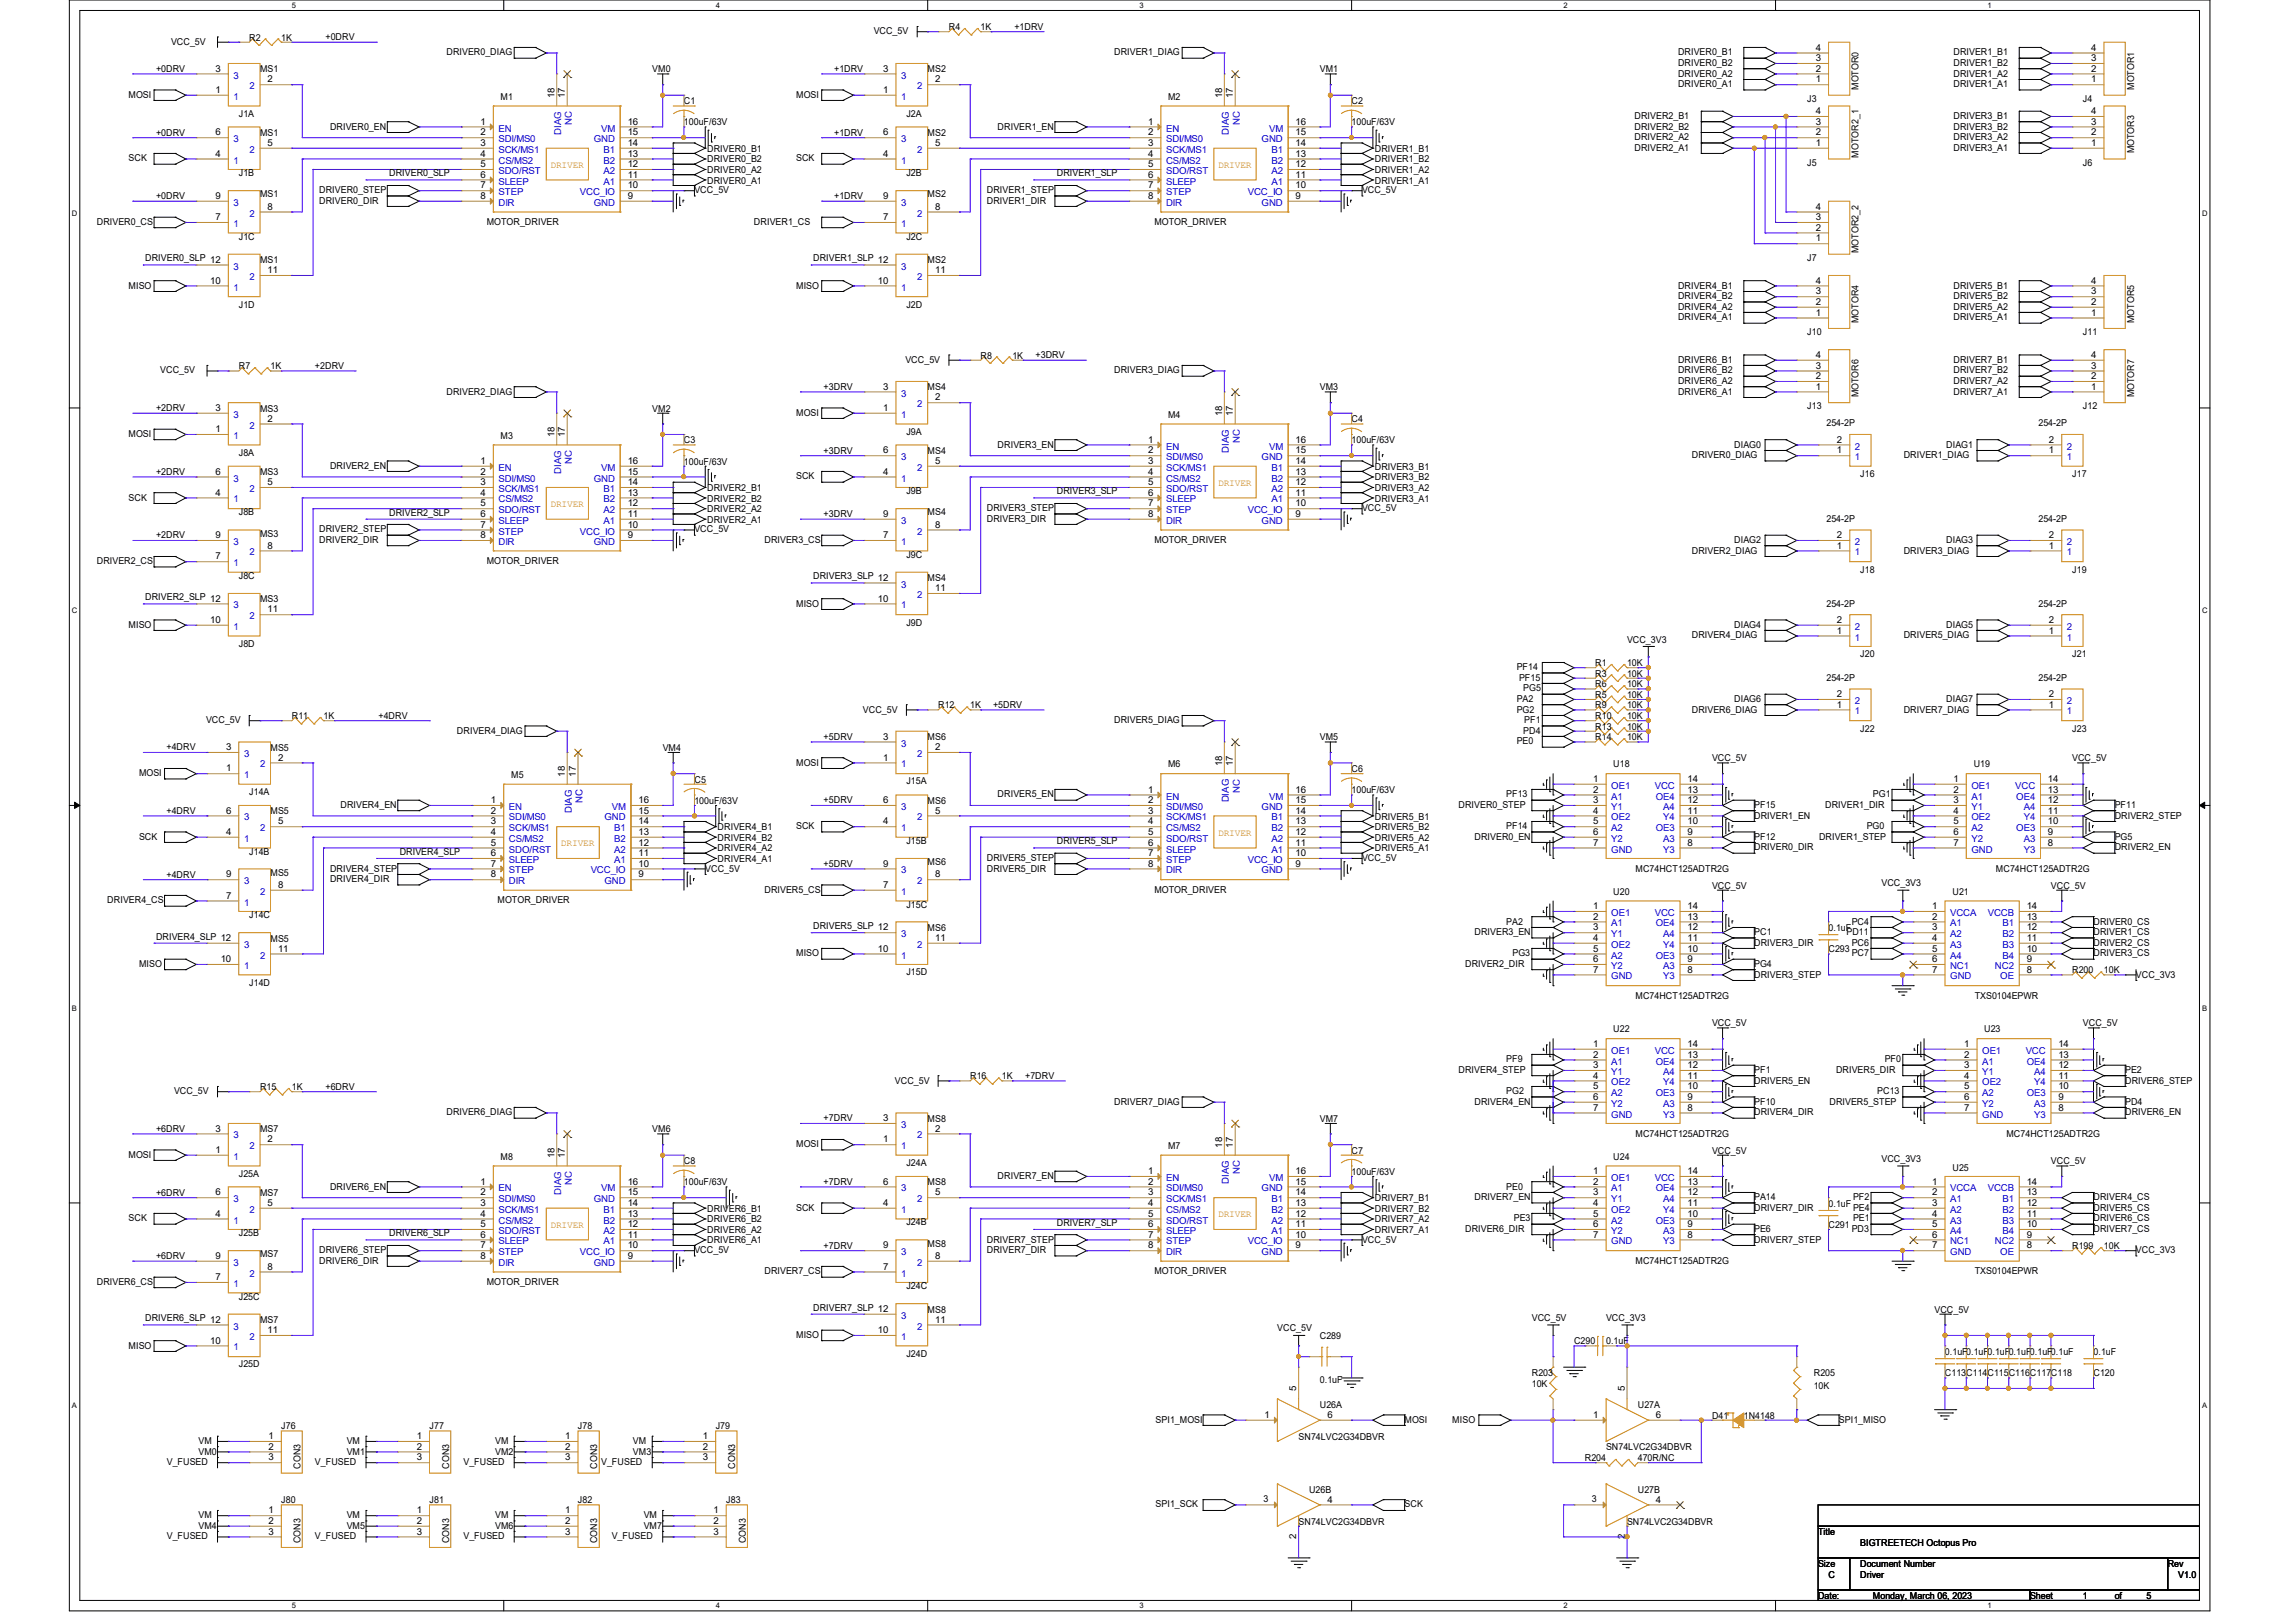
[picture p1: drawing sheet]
<svg xmlns="http://www.w3.org/2000/svg" width="297mm" height="210mm" viewBox="0 0 297 210" stroke-linecap="round" stroke-linejoin="round" font-family="sans-serif">
<defs><g id="words">
<g font-size="1.2">
<text x="22.1" y="5.8">VCC_5V</text>
<text x="32.3" y="5.2">R2</text>
<text x="36.4" y="5.2">1K</text>
<text x="42.1" y="5.2">+0DRV</text>
<text x="113.1" y="4.4">VCC_5V</text>
<text x="122.8" y="3.9">R4</text>
<text x="126.9" y="3.9">1K</text>
<text x="131.3" y="3.9">+1DRV</text>
<text x="20.2" y="9.3">+0DRV</text>
<text x="27.9" y="9.3">3</text>
<text x="33.7" y="9.4">MS1</text>
<text x="34.6" y="10.7">2</text>
<text x="57.8" y="7.2">DRIVER0_DIAG</text>
<text x="84.4" y="9.4">VM0</text>
<text x="107.9" y="9.3">+1DRV</text>
<text x="114.3" y="9.3">3</text>
<text x="120.1" y="9.4">MS2</text>
<text x="121" y="10.7">2</text>
<text x="144.2" y="7.2">DRIVER1_DIAG</text>
<text x="170.8" y="9.4">VM1</text>
<text x="217.2" y="7.2">DRIVER0_B1</text>
<text x="217.2" y="8.6">DRIVER0_B2</text>
<text x="217.2" y="9.9">DRIVER0_A2</text>
<text x="217.2" y="11.3">DRIVER0_A1</text>
<text x="235" y="10.7">1</text>
<text x="235" y="9.3">2</text>
<text x="235" y="7.9">3</text>
<text x="235" y="6.6">4</text>
<text x="240.5" y="11.6" transform="rotate(-90 240.5 11.6)">MOTOR0</text>
<text x="252.8" y="7.2">DRIVER1_B1</text>
<text x="252.8" y="8.6">DRIVER1_B2</text>
<text x="252.8" y="9.9">DRIVER1_A2</text>
<text x="252.8" y="11.3">DRIVER1_A1</text>
<text x="270.6" y="10.7">1</text>
<text x="270.6" y="9.3">2</text>
<text x="270.6" y="7.9">3</text>
<text x="270.6" y="6.6">4</text>
<text x="276.2" y="11.6" transform="rotate(-90 276.2 11.6)">MOTOR1</text>
<text x="16.6" y="12.7">MOSI</text>
<text x="20.2" y="17.6">+0DRV</text>
<text x="27.9" y="12">1</text>
<text x="27.9" y="17.5">6</text>
<text x="30.9" y="15.1">J1A</text>
<text x="33.7" y="17.6">MS1</text>
<text x="42.7" y="16.8">DRIVER0_EN</text>
<text x="62.2" y="16.1">1</text>
<text x="62.2" y="17.5">2</text>
<text x="64.8" y="12.9">M1</text>
<text x="71.8" y="12.7" transform="rotate(-90 71.8 12.7)">18</text>
<text x="73.1" y="12.7" transform="rotate(-90 73.1 12.7)">17</text>
<text x="81.2" y="17.5">15</text>
<text x="81.2" y="16.1">16</text>
<text x="88.5" y="13.5">C1</text>
<text x="88.5" y="16.2">100uF/63V</text>
<text x="103" y="12.7">MOSI</text>
<text x="107.9" y="17.6">+1DRV</text>
<text x="114.3" y="12">1</text>
<text x="114.3" y="17.5">6</text>
<text x="117.3" y="15.1">J2A</text>
<text x="120.1" y="17.6">MS2</text>
<text x="129.1" y="16.8">DRIVER1_EN</text>
<text x="148.6" y="16.1">1</text>
<text x="148.6" y="17.5">2</text>
<text x="151.2" y="12.9">M2</text>
<text x="158.2" y="12.7" transform="rotate(-90 158.2 12.7)">18</text>
<text x="159.6" y="12.7" transform="rotate(-90 159.6 12.7)">17</text>
<text x="167.7" y="17.5">15</text>
<text x="167.7" y="16.1">16</text>
<text x="174.9" y="13.5">C2</text>
<text x="174.9" y="16.2">100uF/63V</text>
<text x="211.5" y="15.4">DRIVER2_B1</text>
<text x="211.5" y="16.8">DRIVER2_B2</text>
<text x="233.9" y="13.2">J3</text>
<text x="235" y="17.5">2</text>
<text x="235" y="16.1">3</text>
<text x="235" y="14.8">4</text>
<text x="252.8" y="15.4">DRIVER3_B1</text>
<text x="252.8" y="16.8">DRIVER3_B2</text>
<text x="269.6" y="13.2">J4</text>
<text x="270.6" y="17.5">2</text>
<text x="270.6" y="16.1">3</text>
<text x="270.6" y="14.8">4</text>
<text x="16.6" y="20.9">SCK</text>
<text x="27.9" y="20.3">4</text>
<text x="30.9" y="22.8">J1B</text>
<text x="34.6" y="18.9">5</text>
<text x="50.4" y="22.8">DRIVER0_SLP</text>
<text x="62.2" y="23">6</text>
<text x="62.2" y="20.3">4</text>
<text x="62.2" y="18.9">3</text>
<text x="62.2" y="21.6">5</text>
<text x="81.2" y="20.3">13</text>
<text x="81.2" y="18.9">14</text>
<text x="81.2" y="21.6">12</text>
<text x="81.2" y="23">11</text>
<text x="91.5" y="19.6">DRIVER0_B1</text>
<text x="91.5" y="21">DRIVER0_B2</text>
<text x="91.5" y="22.4">DRIVER0_A2</text>
<text x="91.5" y="23.7">DRIVER0_A1</text>
<text x="103" y="20.9">SCK</text>
<text x="114.3" y="20.3">4</text>
<text x="117.3" y="22.8">J2B</text>
<text x="121" y="18.9">5</text>
<text x="136.8" y="22.8">DRIVER1_SLP</text>
<text x="148.6" y="23">6</text>
<text x="148.6" y="20.3">4</text>
<text x="148.6" y="18.9">3</text>
<text x="148.6" y="21.6">5</text>
<text x="167.7" y="20.3">13</text>
<text x="167.7" y="18.9">14</text>
<text x="167.7" y="21.6">12</text>
<text x="167.7" y="23">11</text>
<text x="177.9" y="19.6">DRIVER1_B1</text>
<text x="177.9" y="21">DRIVER1_B2</text>
<text x="177.9" y="22.4">DRIVER1_A2</text>
<text x="177.9" y="23.7">DRIVER1_A1</text>
<text x="211.5" y="18.1">DRIVER2_A2</text>
<text x="211.5" y="19.5">DRIVER2_A1</text>
<text x="233.9" y="21.4">J5</text>
<text x="235" y="18.9">1</text>
<text x="240.5" y="20.4" transform="rotate(-90 240.5 20.4)">MOTOR2_1</text>
<text x="252.8" y="18.1">DRIVER3_A2</text>
<text x="252.8" y="19.5">DRIVER3_A1</text>
<text x="269.6" y="21.4">J6</text>
<text x="270.6" y="18.9">1</text>
<text x="276.2" y="19.9" transform="rotate(-90 276.2 19.9)">MOTOR3</text>
<text x="12.5" y="29.1">DRIVER0_CS</text>
<text x="20.2" y="25.8">+0DRV</text>
<text x="27.9" y="28.5">7</text>
<text x="27.9" y="25.7">9</text>
<text x="33.7" y="25.5">MS1</text>
<text x="34.6" y="27.1">8</text>
<text x="41.3" y="25">DRIVER0_STEP</text>
<text x="41.3" y="26.4">DRIVER0_DIR</text>
<text x="62.2" y="25.7">8</text>
<text x="62.2" y="24.4">7</text>
<text x="63" y="29.1">MOTOR_DRIVER</text>
<text x="81.2" y="25.7">9</text>
<text x="81.2" y="24.4">10</text>
<text x="89.9" y="25">VCC_5V</text>
<text x="97.6" y="29.1">DRIVER1_CS</text>
<text x="107.9" y="25.8">+1DRV</text>
<text x="114.3" y="28.5">7</text>
<text x="114.3" y="25.7">9</text>
<text x="120.1" y="25.5">MS2</text>
<text x="121" y="27.1">8</text>
<text x="127.7" y="25">DRIVER1_STEP</text>
<text x="127.7" y="26.4">DRIVER1_DIR</text>
<text x="148.6" y="25.7">8</text>
<text x="148.6" y="24.4">7</text>
<text x="149.4" y="29.1">MOTOR_DRIVER</text>
<text x="167.7" y="25.7">9</text>
<text x="167.7" y="24.4">10</text>
<text x="176.3" y="25">VCC_5V</text>
<text x="235" y="29.8">2</text>
<text x="235" y="28.5">3</text>
<text x="235" y="27.1">4</text>
<text x="18.8" y="33.8">DRIVER0_SLP 12</text>
<text x="30.9" y="31">J1C</text>
<text x="33.7" y="34">MS1</text>
<text x="34.6" y="35.3">11</text>
<text x="105.2" y="33.8">DRIVER1_SLP 12</text>
<text x="117.3" y="31">J2C</text>
<text x="120.1" y="34">MS2</text>
<text x="121" y="35.3">11</text>
<text x="233.9" y="33.8">J7</text>
<text x="235" y="31.2">1</text>
<text x="240.5" y="32.8" transform="rotate(-90 240.5 32.8)">MOTOR2_2</text>
<text x="16.6" y="37.3">MISO</text>
<text x="27.2" y="36.7">10</text>
<text x="30.9" y="39.8">J1D</text>
<text x="103" y="37.3">MISO</text>
<text x="113.6" y="36.7">10</text>
<text x="117.3" y="39.8">J2D</text>
<text x="217.2" y="37.3">DRIVER4_B1</text>
<text x="217.2" y="38.7">DRIVER4_B2</text>
<text x="217.2" y="40.1">DRIVER4_A2</text>
<text x="217.2" y="41.4">DRIVER4_A1</text>
<text x="235" y="40.9">1</text>
<text x="235" y="39.5">2</text>
<text x="235" y="38.1">3</text>
<text x="235" y="36.7">4</text>
<text x="240.5" y="41.8" transform="rotate(-90 240.5 41.8)">MOTOR4</text>
<text x="252.8" y="37.3">DRIVER5_B1</text>
<text x="252.8" y="38.7">DRIVER5_B2</text>
<text x="252.8" y="40.1">DRIVER5_A2</text>
<text x="252.8" y="41.4">DRIVER5_A1</text>
<text x="270.6" y="40.9">1</text>
<text x="270.6" y="39.5">2</text>
<text x="270.6" y="38.1">3</text>
<text x="270.6" y="36.7">4</text>
<text x="276.2" y="41.8" transform="rotate(-90 276.2 41.8)">MOTOR5</text>
<text x="30.9" y="47.8">R7</text>
<text x="35" y="47.8">1K</text>
<text x="40.8" y="47.8">+2DRV</text>
<text x="117.2" y="46.9">VCC_5V</text>
<text x="126.9" y="46.4">R8</text>
<text x="131" y="46.4">1K</text>
<text x="134" y="46.4">+3DRV</text>
<text x="217.2" y="46.9">DRIVER6_B1</text>
<text x="233.9" y="43.4">J10</text>
<text x="235" y="47.7">3</text>
<text x="235" y="46.3">4</text>
<text x="252.8" y="46.9">DRIVER7_B1</text>
<text x="269.6" y="43.4">J11</text>
<text x="270.6" y="47.7">3</text>
<text x="270.6" y="46.3">4</text>
<text x="20.2" y="53.2">+2DRV</text>
<text x="20.7" y="48.3">VCC_5V</text>
<text x="27.9" y="53.2">3</text>
<text x="33.7" y="53.3">MS3</text>
<text x="57.8" y="51.1">DRIVER2_DIAG</text>
<text x="84.4" y="53.3">VM2</text>
<text x="103" y="53.8">MOSI</text>
<text x="106.6" y="50.5">+3DRV</text>
<text x="114.3" y="53.2">1</text>
<text x="114.3" y="50.4">3</text>
<text x="120.1" y="50.5">MS4</text>
<text x="121" y="51.8">2</text>
<text x="144.2" y="48.3">DRIVER3_DIAG</text>
<text x="158.2" y="53.9" transform="rotate(-90 158.2 53.9)">18</text>
<text x="159.6" y="53.9" transform="rotate(-90 159.6 53.9)">17</text>
<text x="170.8" y="50.5">VM3</text>
<text x="217.2" y="48.3">DRIVER6_B2</text>
<text x="217.2" y="49.7">DRIVER6_A2</text>
<text x="217.2" y="51.1">DRIVER6_A1</text>
<text x="233.9" y="53">J13</text>
<text x="235" y="50.4">1</text>
<text x="235" y="49.1">2</text>
<text x="240.5" y="51.4" transform="rotate(-90 240.5 51.4)">MOTOR6</text>
<text x="252.8" y="48.3">DRIVER7_B2</text>
<text x="252.8" y="49.7">DRIVER7_A2</text>
<text x="252.8" y="51.1">DRIVER7_A1</text>
<text x="269.6" y="53">J12</text>
<text x="270.6" y="50.4">1</text>
<text x="270.6" y="49.1">2</text>
<text x="276.2" y="51.4" transform="rotate(-90 276.2 51.4)">MOTOR7</text>
<text x="16.6" y="56.6">MOSI</text>
<text x="27.9" y="55.9">1</text>
<text x="30.9" y="59">J8A</text>
<text x="34.6" y="54.6">2</text>
<text x="64.8" y="56.8">M3</text>
<text x="71.8" y="56.6" transform="rotate(-90 71.8 56.6)">18</text>
<text x="73.1" y="56.6" transform="rotate(-90 73.1 56.6)">17</text>
<text x="88.5" y="57.4">C3</text>
<text x="106.6" y="58.7">+3DRV</text>
<text x="114.3" y="58.7">6</text>
<text x="117.3" y="56.3">J9A</text>
<text x="120.1" y="58.7">MS4</text>
<text x="129.1" y="57.9">DRIVER3_EN</text>
<text x="148.6" y="57.3">1</text>
<text x="148.6" y="58.7">2</text>
<text x="151.2" y="54.1">M4</text>
<text x="167.7" y="58.7">15</text>
<text x="167.7" y="57.3">16</text>
<text x="174.9" y="54.6">C4</text>
<text x="174.9" y="57.4">100uF/63V</text>
<text x="218.9" y="59.3">DRIVER0_DIAG</text>
<text x="224.4" y="57.9">DIAG0</text>
<text x="236.4" y="55.2">254-2P</text>
<text x="237.7" y="58.7">1</text>
<text x="237.7" y="57.3">2</text>
<text x="246.4" y="59.3">DRIVER1_DIAG</text>
<text x="251.9" y="57.9">DIAG1</text>
<text x="263.8" y="55.2">254-2P</text>
<text x="265.2" y="58.7">1</text>
<text x="265.2" y="57.3">2</text>
<text x="16.6" y="64.8">SCK</text>
<text x="20.2" y="61.5">+2DRV</text>
<text x="27.9" y="64.1">4</text>
<text x="27.9" y="61.4">6</text>
<text x="33.7" y="61.5">MS3</text>
<text x="34.6" y="62.8">5</text>
<text x="42.7" y="60.7">DRIVER2_EN</text>
<text x="62.2" y="64.1">4</text>
<text x="62.2" y="60">1</text>
<text x="62.2" y="62.8">3</text>
<text x="62.2" y="61.4">2</text>
<text x="62.2" y="65.5">5</text>
<text x="81.2" y="64.1">13</text>
<text x="81.2" y="62.8">14</text>
<text x="81.2" y="65.5">12</text>
<text x="81.2" y="61.4">15</text>
<text x="81.2" y="60">16</text>
<text x="88.5" y="60.1">100uF/63V</text>
<text x="91.5" y="63.5">DRIVER2_B1</text>
<text x="91.5" y="64.9">DRIVER2_B2</text>
<text x="103" y="62">SCK</text>
<text x="114.3" y="61.4">4</text>
<text x="117.3" y="64">J9B</text>
<text x="121" y="60">5</text>
<text x="136.8" y="64">DRIVER3_SLP</text>
<text x="148.6" y="64.1">6</text>
<text x="148.6" y="61.4">4</text>
<text x="148.6" y="60">3</text>
<text x="148.6" y="62.8">5</text>
<text x="148.6" y="65.5">7</text>
<text x="167.7" y="61.4">13</text>
<text x="167.7" y="60">14</text>
<text x="167.7" y="62.8">12</text>
<text x="167.7" y="64.1">11</text>
<text x="167.7" y="65.5">10</text>
<text x="177.9" y="60.8">DRIVER3_B1</text>
<text x="177.9" y="62.1">DRIVER3_B2</text>
<text x="177.9" y="63.5">DRIVER3_A2</text>
<text x="177.9" y="64.9">DRIVER3_A1</text>
<text x="240.7" y="61.8">J16</text>
<text x="268.2" y="61.8">J17</text>
<text x="20.2" y="69.7">+2DRV</text>
<text x="27.9" y="69.6">9</text>
<text x="30.9" y="66.7">J8B</text>
<text x="33.7" y="69.4">MS3</text>
<text x="34.6" y="71">8</text>
<text x="41.3" y="68.9">DRIVER2_STEP</text>
<text x="41.3" y="70.3">DRIVER2_DIR</text>
<text x="50.4" y="66.7">DRIVER2_SLP</text>
<text x="62.2" y="66.9">6</text>
<text x="62.2" y="69.6">8</text>
<text x="62.2" y="68.3">7</text>
<text x="81.2" y="66.9">11</text>
<text x="81.2" y="69.6">9</text>
<text x="81.2" y="68.3">10</text>
<text x="89.9" y="68.9">VCC_5V</text>
<text x="91.5" y="66.3">DRIVER2_A2</text>
<text x="91.5" y="67.6">DRIVER2_A1</text>
<text x="98.9" y="70.3">DRIVER3_CS</text>
<text x="106.6" y="66.9">+3DRV</text>
<text x="114.3" y="69.6">7</text>
<text x="114.3" y="66.9">9</text>
<text x="120.1" y="66.7">MS4</text>
<text x="121" y="68.3">8</text>
<text x="127.7" y="66.1">DRIVER3_STEP</text>
<text x="127.7" y="67.5">DRIVER3_DIR</text>
<text x="148.6" y="66.9">8</text>
<text x="149.4" y="70.3">MOTOR_DRIVER</text>
<text x="167.7" y="66.9">9</text>
<text x="176.3" y="66.1">VCC_5V</text>
<text x="218.9" y="71.6">DRIVER2_DIAG</text>
<text x="224.4" y="70.3">DIAG2</text>
<text x="236.4" y="67.5">254-2P</text>
<text x="237.7" y="71">1</text>
<text x="237.7" y="69.6">2</text>
<text x="246.4" y="71.6">DRIVER3_DIAG</text>
<text x="251.9" y="70.3">DIAG3</text>
<text x="263.8" y="67.5">254-2P</text>
<text x="265.2" y="71">1</text>
<text x="265.2" y="69.6">2</text>
<text x="12.5" y="73">DRIVER2_CS</text>
<text x="18.8" y="77.7">DRIVER2_SLP 12</text>
<text x="27.9" y="72.4">7</text>
<text x="30.9" y="74.9">J8C</text>
<text x="33.7" y="77.9">MS3</text>
<text x="63" y="73">MOTOR_DRIVER</text>
<text x="105.2" y="75">DRIVER3_SLP 12</text>
<text x="113.6" y="77.9">10</text>
<text x="117.3" y="72.2">J9C</text>
<text x="120.1" y="75.2">MS4</text>
<text x="121" y="76.5">11</text>
<text x="240.7" y="74.1">J18</text>
<text x="268.2" y="74.1">J19</text>
<text x="16.6" y="81.2">MISO</text>
<text x="27.2" y="80.6">10</text>
<text x="30.9" y="83.7">J8D</text>
<text x="34.6" y="79.2">11</text>
<text x="103" y="78.5">MISO</text>
<text x="117.3" y="80.9">J9D</text>
<text x="210.6" y="83.1">VCC_3V3</text>
<text x="218.9" y="82.6">DRIVER4_DIAG</text>
<text x="224.4" y="81.2">DIAG4</text>
<text x="236.4" y="78.5">254-2P</text>
<text x="237.7" y="82">1</text>
<text x="237.7" y="80.6">2</text>
<text x="246.4" y="82.6">DRIVER5_DIAG</text>
<text x="251.9" y="81.2">DIAG5</text>
<text x="263.8" y="78.5">254-2P</text>
<text x="265.2" y="82">1</text>
<text x="265.2" y="80.6">2</text>
<text x="196.3" y="86.7">PF14</text>
<text x="196.6" y="88.1">PF15</text>
<text x="197.1" y="89.4">PG5</text>
<text x="206.5" y="88.9">R6</text>
<text x="206.5" y="86.1">R1</text>
<text x="206.5" y="87.5">R3</text>
<text x="210.6" y="88.9">10K</text>
<text x="210.6" y="86.1">10K</text>
<text x="210.6" y="87.5">10K</text>
<text x="236.4" y="88.1">254-2P</text>
<text x="240.7" y="85">J20</text>
<text x="263.8" y="88.1">254-2P</text>
<text x="268.2" y="85">J21</text>
<text x="26.7" y="93.6">VCC_5V</text>
<text x="37.8" y="93">R11</text>
<text x="41.9" y="93">1K</text>
<text x="49" y="93">+4DRV</text>
<text x="59.1" y="95">DRIVER4_DIAG</text>
<text x="106.6" y="95.8">+5DRV</text>
<text x="111.7" y="92.2">VCC_5V</text>
<text x="114.3" y="95.7">3</text>
<text x="120.1" y="95.8">MS6</text>
<text x="121.4" y="91.7">R12</text>
<text x="125.6" y="91.7">1K</text>
<text x="128.5" y="91.6">+5DRV</text>
<text x="144.2" y="93.6">DRIVER5_DIAG</text>
<text x="170.8" y="95.8">VM5</text>
<text x="196.3" y="90.8">PA2</text>
<text x="196.3" y="92.2">PG2</text>
<text x="197.1" y="95">PD4</text>
<text x="197.3" y="93.6">PF1</text>
<text x="206.5" y="95.8">R14</text>
<text x="206.5" y="90.3">R5</text>
<text x="206.5" y="91.7">R9</text>
<text x="206.5" y="93">R10</text>
<text x="206.5" y="94.4">R13</text>
<text x="210.6" y="95.8">10K</text>
<text x="210.6" y="90.3">10K</text>
<text x="210.6" y="91.7">10K</text>
<text x="210.6" y="93">10K</text>
<text x="210.6" y="94.4">10K</text>
<text x="218.9" y="92.2">DRIVER6_DIAG</text>
<text x="224.4" y="90.8">DIAG6</text>
<text x="237.7" y="91.6">1</text>
<text x="237.7" y="90.2">2</text>
<text x="240.7" y="94.7">J22</text>
<text x="246.4" y="92.2">DRIVER7_DIAG</text>
<text x="251.9" y="90.8">DIAG7</text>
<text x="265.2" y="91.6">1</text>
<text x="265.2" y="90.2">2</text>
<text x="268.2" y="94.7">J23</text>
<text x="18" y="100.4">MOSI</text>
<text x="21.5" y="97.1">+4DRV</text>
<text x="29.3" y="99.8">1</text>
<text x="29.3" y="97.1">3</text>
<text x="35" y="97.2">MS5</text>
<text x="36" y="98.4">2</text>
<text x="66.2" y="100.7">M5</text>
<text x="73.1" y="100.5" transform="rotate(-90 73.1 100.5)">18</text>
<text x="74.5" y="100.5" transform="rotate(-90 74.5 100.5)">17</text>
<text x="85.8" y="97.2">VM4</text>
<text x="89.9" y="101.3">C5</text>
<text x="103" y="99.1">MOSI</text>
<text x="114.3" y="98.4">1</text>
<text x="117.3" y="101.5">J15A</text>
<text x="121" y="97.1">2</text>
<text x="151.2" y="99.3">M6</text>
<text x="158.2" y="99.1" transform="rotate(-90 158.2 99.1)">18</text>
<text x="159.6" y="99.1" transform="rotate(-90 159.6 99.1)">17</text>
<text x="174.9" y="99.9">C6</text>
<text x="196.3" y="96.3">PE0</text>
<text x="206.2" y="101.2">1</text>
<text x="208.8" y="99.3">U18</text>
<text x="218.4" y="101.2">14</text>
<text x="221.6" y="98.5">VCC_5V</text>
<text x="252.8" y="101.2">1</text>
<text x="255.4" y="99.3">U19</text>
<text x="265" y="101.2">14</text>
<text x="268.2" y="98.5">VCC_5V</text>
<text x="21.5" y="105.3">+4DRV</text>
<text x="29.3" y="105.3">6</text>
<text x="32.3" y="102.9">J14A</text>
<text x="35" y="105.4">MS5</text>
<text x="36" y="106.7">5</text>
<text x="44.1" y="104.6">DRIVER4_EN</text>
<text x="63.5" y="103.9">1</text>
<text x="63.5" y="106.7">3</text>
<text x="63.5" y="105.3">2</text>
<text x="82.6" y="106.7">14</text>
<text x="82.6" y="105.3">15</text>
<text x="82.6" y="103.9">16</text>
<text x="89.9" y="104">100uF/63V</text>
<text x="92.9" y="107.4">DRIVER4_B1</text>
<text x="103" y="107.3">SCK</text>
<text x="106.6" y="104">+5DRV</text>
<text x="114.3" y="106.7">4</text>
<text x="114.3" y="103.9">6</text>
<text x="120.1" y="104">MS6</text>
<text x="121" y="105.3">5</text>
<text x="129.1" y="103.2">DRIVER5_EN</text>
<text x="148.6" y="106.7">4</text>
<text x="148.6" y="102.6">1</text>
<text x="148.6" y="105.3">3</text>
<text x="148.6" y="103.9">2</text>
<text x="167.7" y="106.7">13</text>
<text x="167.7" y="105.3">14</text>
<text x="167.7" y="103.9">15</text>
<text x="167.7" y="102.6">16</text>
<text x="174.9" y="102.6">100uF/63V</text>
<text x="177.9" y="106">DRIVER5_B1</text>
<text x="177.9" y="107.4">DRIVER5_B2</text>
<text x="188.8" y="104.6">DRIVER0_STEP</text>
<text x="194.9" y="107.3">PF14</text>
<text x="194.9" y="103.2">PF13</text>
<text x="206.2" y="102.6">2</text>
<text x="206.2" y="103.9">3</text>
<text x="206.2" y="105.3">4</text>
<text x="206.2" y="106.7">5</text>
<text x="218.4" y="106.7">10</text>
<text x="218.4" y="105.3">11</text>
<text x="218.4" y="103.9">12</text>
<text x="218.4" y="102.6">13</text>
<text x="227" y="104.6">PF15</text>
<text x="227" y="105.9">DRIVER1_EN</text>
<text x="236.2" y="104.6">DRIVER1_DIR</text>
<text x="241.6" y="107.3">PG0</text>
<text x="242.4" y="103.2">PG1</text>
<text x="252.8" y="102.6">2</text>
<text x="252.8" y="103.9">3</text>
<text x="252.8" y="105.3">4</text>
<text x="252.8" y="106.7">5</text>
<text x="265" y="106.7">10</text>
<text x="265" y="105.3">11</text>
<text x="265" y="103.9">12</text>
<text x="265" y="102.6">13</text>
<text x="273.7" y="104.6">PF11</text>
<text x="273.7" y="105.9">DRIVER2_STEP</text>
<text x="18" y="108.7">SCK</text>
<text x="21.5" y="113.6">+4DRV</text>
<text x="29.3" y="113.5">9</text>
<text x="29.3" y="108">4</text>
<text x="32.3" y="110.6">J14B</text>
<text x="35" y="113.3">MS5</text>
<text x="42.7" y="112.8">DRIVER4_STEP</text>
<text x="51.7" y="110.6">DRIVER4_SLP</text>
<text x="63.5" y="110.8">6</text>
<text x="63.5" y="108">4</text>
<text x="63.5" y="113.5">8</text>
<text x="63.5" y="109.4">5</text>
<text x="63.5" y="112.1">7</text>
<text x="82.6" y="108">13</text>
<text x="82.6" y="109.4">12</text>
<text x="82.6" y="110.8">11</text>
<text x="82.6" y="113.5">9</text>
<text x="82.6" y="112.1">10</text>
<text x="91.3" y="112.8">VCC_5V</text>
<text x="92.9" y="108.8">DRIVER4_B2</text>
<text x="92.9" y="110.2">DRIVER4_A2</text>
<text x="92.9" y="111.5">DRIVER4_A1</text>
<text x="106.6" y="112.2">+5DRV</text>
<text x="114.3" y="112.1">9</text>
<text x="117.3" y="109.2">J15B</text>
<text x="120.1" y="112">MS6</text>
<text x="121" y="113.5">8</text>
<text x="127.7" y="111.4">DRIVER5_STEP</text>
<text x="127.7" y="112.8">DRIVER5_DIR</text>
<text x="136.8" y="109.3">DRIVER5_SLP</text>
<text x="148.6" y="109.4">6</text>
<text x="148.6" y="112.1">8</text>
<text x="148.6" y="108">5</text>
<text x="148.6" y="110.8">7</text>
<text x="167.7" y="108">12</text>
<text x="167.7" y="109.4">11</text>
<text x="167.7" y="112.1">9</text>
<text x="167.7" y="110.8">10</text>
<text x="176.3" y="111.4">VCC_5V</text>
<text x="177.9" y="108.8">DRIVER5_A2</text>
<text x="177.9" y="110.2">DRIVER5_A1</text>
<text x="190.8" y="108.7">DRIVER0_EN</text>
<text x="206.2" y="108">6</text>
<text x="206.2" y="109.4">7</text>
<text x="211.7" y="112.8">MC74HCT125ADTR2G</text>
<text x="218.4" y="109.4">8</text>
<text x="218.4" y="108">9</text>
<text x="227" y="108.7">PF12</text>
<text x="227" y="110">DRIVER0_DIR</text>
<text x="235.4" y="108.7">DRIVER1_STEP</text>
<text x="252.8" y="108">6</text>
<text x="252.8" y="109.4">7</text>
<text x="258.3" y="112.8">MC74HCT125ADTR2G</text>
<text x="265" y="109.4">8</text>
<text x="265" y="108">9</text>
<text x="273.7" y="108.7">PG5</text>
<text x="273.7" y="110">DRIVER2_EN</text>
<text x="13.9" y="116.9">DRIVER4_CS</text>
<text x="29.3" y="116.3">7</text>
<text x="32.3" y="118.8">J14C</text>
<text x="36" y="114.9">8</text>
<text x="42.7" y="114.1">DRIVER4_DIR</text>
<text x="64.4" y="116.9">MOTOR_DRIVER</text>
<text x="98.9" y="115.5">DRIVER5_CS</text>
<text x="114.3" y="114.9">7</text>
<text x="117.3" y="117.4">J15C</text>
<text x="149.4" y="115.5">MOTOR_DRIVER</text>
<text x="194.9" y="119.6">PA2</text>
<text x="206.2" y="117.6">1</text>
<text x="206.2" y="119">2</text>
<text x="208.8" y="115.8">U20</text>
<text x="218.4" y="119">13</text>
<text x="218.4" y="117.6">14</text>
<text x="221.6" y="115">VCC_5V</text>
<text x="239.6" y="119.6">PC4</text>
<text x="243.5" y="114.7">VCC_3V3</text>
<text x="250.1" y="117.6">1</text>
<text x="250.1" y="119">2</text>
<text x="252.7" y="115.8">U21</text>
<text x="262.3" y="119">13</text>
<text x="262.3" y="117.6">14</text>
<text x="265.4" y="115">VCC_5V</text>
<text x="270.9" y="119.6">DRIVER0_CS</text>
<text x="18" y="125.1">MISO</text>
<text x="20.2" y="121.6">DRIVER4_SLP 12</text>
<text x="28.6" y="124.5">10</text>
<text x="35" y="121.8">MS5</text>
<text x="36" y="123.1">11</text>
<text x="103" y="123.7">MISO</text>
<text x="105.2" y="120.2">DRIVER5_SLP 12</text>
<text x="113.6" y="123.1">10</text>
<text x="120.1" y="120.4">MS6</text>
<text x="121" y="121.7">11</text>
<text x="189.6" y="125.1">DRIVER2_DIR</text>
<text x="190.8" y="121">DRIVER3_EN</text>
<text x="195.7" y="123.7">PG3</text>
<text x="206.2" y="120.4">3</text>
<text x="206.2" y="121.7">4</text>
<text x="206.2" y="123.1">5</text>
<text x="206.2" y="124.5">6</text>
<text x="206.2" y="125.9">7</text>
<text x="218.4" y="125.9">8</text>
<text x="218.4" y="124.5">9</text>
<text x="218.4" y="123.1">10</text>
<text x="218.4" y="121.7">11</text>
<text x="218.4" y="120.4">12</text>
<text x="227" y="125.1">PG4</text>
<text x="227" y="121">PC1</text>
<text x="227" y="122.4">DRIVER3_DIR</text>
<text x="236.6" y="123.2">C293</text>
<text x="236.6" y="120.4">0.1uF</text>
<text x="239" y="121">PD11</text>
<text x="239.6" y="122.4">PC6</text>
<text x="239.6" y="123.7">PC7</text>
<text x="250.1" y="120.4">3</text>
<text x="250.1" y="121.7">4</text>
<text x="250.1" y="123.1">5</text>
<text x="250.1" y="124.5">6</text>
<text x="250.1" y="125.9">7</text>
<text x="262.3" y="125.9">8</text>
<text x="262.3" y="124.5">9</text>
<text x="262.3" y="123.1">10</text>
<text x="262.3" y="121.7">11</text>
<text x="262.3" y="120.4">12</text>
<text x="268.2" y="125.9">R200</text>
<text x="270.9" y="121">DRIVER1_CS</text>
<text x="270.9" y="122.4">DRIVER2_CS</text>
<text x="270.9" y="123.7">DRIVER3_CS</text>
<text x="272.3" y="125.9">10K</text>
<text x="32.3" y="127.6">J14D</text>
<text x="117.3" y="126.2">J15D</text>
<text x="211.7" y="129.2">MC74HCT125ADTR2G</text>
<text x="227" y="126.5">DRIVER3_STEP</text>
<text x="255.6" y="129.2">TXS0104EPWR</text>
<text x="276.4" y="126.5">VCC_3V3</text>
<text x="194.9" y="137.5">PF9</text>
<text x="206.2" y="135.5">1</text>
<text x="206.2" y="136.9">2</text>
<text x="208.8" y="133.6">U22</text>
<text x="218.4" y="136.9">13</text>
<text x="218.4" y="135.5">14</text>
<text x="221.6" y="132.8">VCC_5V</text>
<text x="243.9" y="137.5">PF0</text>
<text x="254.2" y="135.5">1</text>
<text x="254.2" y="136.9">2</text>
<text x="256.8" y="133.6">U23</text>
<text x="266.4" y="136.9">13</text>
<text x="266.4" y="135.5">14</text>
<text x="269.6" y="132.8">VCC_5V</text>
<text x="22.5" y="141.6">VCC_5V</text>
<text x="33.7" y="141">R15</text>
<text x="37.8" y="141">1K</text>
<text x="42.1" y="141">+6DRV</text>
<text x="115.8" y="140.2">VCC_5V</text>
<text x="125.6" y="139.7">R16</text>
<text x="129.7" y="139.7">1K</text>
<text x="132.7" y="139.6">+7DRV</text>
<text x="144.2" y="143">DRIVER7_DIAG</text>
<text x="188.8" y="138.9">DRIVER4_STEP</text>
<text x="190.8" y="143">DRIVER4_EN</text>
<text x="194.9" y="141.6">PG2</text>
<text x="206.2" y="138.2">3</text>
<text x="206.2" y="139.6">4</text>
<text x="206.2" y="141">5</text>
<text x="206.2" y="142.3">6</text>
<text x="206.2" y="143.7">7</text>
<text x="218.4" y="143.7">8</text>
<text x="218.4" y="142.3">9</text>
<text x="218.4" y="141">10</text>
<text x="218.4" y="139.6">11</text>
<text x="218.4" y="138.2">12</text>
<text x="227" y="143">PF10</text>
<text x="227" y="138.9">PF1</text>
<text x="227" y="140.2">DRIVER5_EN</text>
<text x="236.8" y="143">DRIVER5_STEP</text>
<text x="237.6" y="138.9">DRIVER5_DIR</text>
<text x="242.9" y="141.6">PC13</text>
<text x="254.2" y="138.2">3</text>
<text x="254.2" y="139.6">4</text>
<text x="254.2" y="141">5</text>
<text x="254.2" y="142.3">6</text>
<text x="254.2" y="143.7">7</text>
<text x="266.4" y="143.7">8</text>
<text x="266.4" y="142.3">9</text>
<text x="266.4" y="141">10</text>
<text x="266.4" y="139.6">11</text>
<text x="266.4" y="138.2">12</text>
<text x="275" y="143">PD4</text>
<text x="275" y="138.9">PE2</text>
<text x="275" y="140.2">DRIVER6_STEP</text>
<text x="16.6" y="149.8">MOSI</text>
<text x="20.2" y="146.5">+6DRV</text>
<text x="27.9" y="149.2">1</text>
<text x="27.9" y="146.4">3</text>
<text x="33.7" y="146.5">MS7</text>
<text x="34.6" y="147.8">2</text>
<text x="57.8" y="144.3">DRIVER6_DIAG</text>
<text x="71.8" y="149.9" transform="rotate(-90 71.8 149.9)">18</text>
<text x="73.1" y="149.9" transform="rotate(-90 73.1 149.9)">17</text>
<text x="84.4" y="146.5">VM6</text>
<text x="103" y="148.4">MOSI</text>
<text x="106.6" y="145.1">+7DRV</text>
<text x="114.3" y="147.8">1</text>
<text x="114.3" y="145.1">3</text>
<text x="120.1" y="145.2">MS8</text>
<text x="121" y="146.4">2</text>
<text x="151.2" y="148.7">M7</text>
<text x="158.2" y="148.5" transform="rotate(-90 158.2 148.5)">18</text>
<text x="159.6" y="148.5" transform="rotate(-90 159.6 148.5)">17</text>
<text x="170.8" y="145.2">VM7</text>
<text x="174.9" y="149.3">C7</text>
<text x="211.7" y="147.1">MC74HCT125ADTR2G</text>
<text x="221.6" y="149.3">VCC_5V</text>
<text x="227" y="144.3">DRIVER4_DIR</text>
<text x="259.7" y="147.1">MC74HCT125ADTR2G</text>
<text x="275" y="144.3">DRIVER6_EN</text>
<text x="20.2" y="154.7">+6DRV</text>
<text x="27.9" y="154.7">6</text>
<text x="30.9" y="152.3">J25A</text>
<text x="33.7" y="154.7">MS7</text>
<text x="42.7" y="153.9">DRIVER6_EN</text>
<text x="62.2" y="153.3">1</text>
<text x="62.2" y="154.7">2</text>
<text x="64.8" y="150.1">M8</text>
<text x="81.2" y="154.7">15</text>
<text x="81.2" y="153.3">16</text>
<text x="88.5" y="150.6">C8</text>
<text x="88.5" y="153.4">100uF/63V</text>
<text x="106.6" y="153.3">+7DRV</text>
<text x="114.3" y="153.3">6</text>
<text x="117.3" y="150.9">J24A</text>
<text x="120.1" y="153.4">MS8</text>
<text x="121" y="154.7">5</text>
<text x="129.1" y="152.6">DRIVER7_EN</text>
<text x="148.6" y="151.9">1</text>
<text x="148.6" y="154.7">3</text>
<text x="148.6" y="153.3">2</text>
<text x="167.7" y="154.7">14</text>
<text x="167.7" y="153.3">15</text>
<text x="167.7" y="151.9">16</text>
<text x="174.9" y="152">100uF/63V</text>
<text x="177.9" y="155.4">DRIVER7_B1</text>
<text x="190.8" y="155.3">DRIVER7_EN</text>
<text x="194.9" y="153.9">PE0</text>
<text x="206.2" y="151.9">1</text>
<text x="206.2" y="153.3">2</text>
<text x="206.2" y="154.7">3</text>
<text x="208.8" y="150.1">U24</text>
<text x="218.4" y="154.7">12</text>
<text x="218.4" y="153.3">13</text>
<text x="218.4" y="151.9">14</text>
<text x="227" y="155.3">PA14</text>
<text x="239.8" y="155.3">PF2</text>
<text x="243.5" y="150.4">VCC_3V3</text>
<text x="250.1" y="153.3">1</text>
<text x="250.1" y="154.7">2</text>
<text x="252.7" y="151.5">U25</text>
<text x="262.3" y="154.7">13</text>
<text x="262.3" y="153.3">14</text>
<text x="265.4" y="150.6">VCC_5V</text>
<text x="270.9" y="155.3">DRIVER4_CS</text>
<text x="16.6" y="158">SCK</text>
<text x="27.9" y="157.4">4</text>
<text x="30.9" y="160">J25B</text>
<text x="34.6" y="156">5</text>
<text x="50.4" y="160">DRIVER6_SLP</text>
<text x="62.2" y="160.1">6</text>
<text x="62.2" y="157.4">4</text>
<text x="62.2" y="156">3</text>
<text x="62.2" y="158.8">5</text>
<text x="62.2" y="161.5">7</text>
<text x="81.2" y="157.4">13</text>
<text x="81.2" y="156">14</text>
<text x="81.2" y="158.8">12</text>
<text x="81.2" y="160.1">11</text>
<text x="81.2" y="161.5">10</text>
<text x="91.5" y="156.8">DRIVER6_B1</text>
<text x="91.5" y="158.2">DRIVER6_B2</text>
<text x="91.5" y="159.6">DRIVER6_A2</text>
<text x="91.5" y="160.9">DRIVER6_A1</text>
<text x="103" y="156.7">SCK</text>
<text x="106.6" y="161.6">+7DRV</text>
<text x="114.3" y="156">4</text>
<text x="114.3" y="161.5">9</text>
<text x="117.3" y="158.6">J24B</text>
<text x="120.1" y="161.3">MS8</text>
<text x="127.7" y="160.8">DRIVER7_STEP</text>
<text x="136.8" y="158.6">DRIVER7_SLP</text>
<text x="148.6" y="158.8">6</text>
<text x="148.6" y="156">4</text>
<text x="148.6" y="161.5">8</text>
<text x="148.6" y="157.4">5</text>
<text x="148.6" y="160.1">7</text>
<text x="167.7" y="156">13</text>
<text x="167.7" y="157.4">12</text>
<text x="167.7" y="158.8">11</text>
<text x="167.7" y="161.5">9</text>
<text x="167.7" y="160.1">10</text>
<text x="176.3" y="160.8">VCC_5V</text>
<text x="177.9" y="156.8">DRIVER7_B2</text>
<text x="177.9" y="158.2">DRIVER7_A2</text>
<text x="177.9" y="159.6">DRIVER7_A1</text>
<text x="189.6" y="159.4">DRIVER6_DIR</text>
<text x="195.9" y="158">PE3</text>
<text x="206.2" y="156">4</text>
<text x="206.2" y="157.4">5</text>
<text x="206.2" y="158.8">6</text>
<text x="206.2" y="160.1">7</text>
<text x="218.4" y="160.1">8</text>
<text x="218.4" y="158.8">9</text>
<text x="218.4" y="157.4">10</text>
<text x="218.4" y="156">11</text>
<text x="227" y="159.4">PE6</text>
<text x="227" y="160.8">DRIVER7_STEP</text>
<text x="227" y="156.7">DRIVER7_DIR</text>
<text x="236.6" y="158.9">C291</text>
<text x="236.6" y="156.1">0.1uF</text>
<text x="239.6" y="159.4">PD3</text>
<text x="239.8" y="156.7">PE4</text>
<text x="239.8" y="158">PE1</text>
<text x="250.1" y="156">3</text>
<text x="250.1" y="157.4">4</text>
<text x="250.1" y="158.8">5</text>
<text x="250.1" y="160.1">6</text>
<text x="250.1" y="161.5">7</text>
<text x="262.3" y="161.5">8</text>
<text x="262.3" y="160.1">9</text>
<text x="262.3" y="158.8">10</text>
<text x="262.3" y="157.4">11</text>
<text x="262.3" y="156">12</text>
<text x="268.2" y="161.6">R199</text>
<text x="270.9" y="156.7">DRIVER5_CS</text>
<text x="270.9" y="158">DRIVER6_CS</text>
<text x="270.9" y="159.4">DRIVER7_CS</text>
<text x="272.3" y="161.6">10K</text>
<text x="12.5" y="166.3">DRIVER6_CS</text>
<text x="20.2" y="162.9">+6DRV</text>
<text x="27.9" y="165.6">7</text>
<text x="27.9" y="162.9">9</text>
<text x="33.7" y="162.7">MS7</text>
<text x="34.6" y="164.3">8</text>
<text x="41.3" y="162.1">DRIVER6_STEP</text>
<text x="41.3" y="163.5">DRIVER6_DIR</text>
<text x="62.2" y="162.9">8</text>
<text x="63" y="166.3">MOTOR_DRIVER</text>
<text x="81.2" y="162.9">9</text>
<text x="89.9" y="162.1">VCC_5V</text>
<text x="98.9" y="164.9">DRIVER7_CS</text>
<text x="114.3" y="164.3">7</text>
<text x="117.3" y="166.8">J24C</text>
<text x="121" y="162.9">8</text>
<text x="127.7" y="162.1">DRIVER7_DIR</text>
<text x="149.4" y="164.9">MOTOR_DRIVER</text>
<text x="211.7" y="163.5">MC74HCT125ADTR2G</text>
<text x="255.6" y="164.9">TXS0104EPWR</text>
<text x="276.4" y="162.1">VCC_3V3</text>
<text x="18.8" y="171">DRIVER6_SLP 12</text>
<text x="27.2" y="173.9">10</text>
<text x="30.9" y="168.2">J25C</text>
<text x="33.7" y="171.2">MS7</text>
<text x="34.6" y="172.5">11</text>
<text x="103" y="173.1">MISO</text>
<text x="105.2" y="169.6">DRIVER7_SLP 12</text>
<text x="113.6" y="172.5">10</text>
<text x="120.1" y="169.8">MS8</text>
<text x="121" y="171.2">11</text>
<text x="165.3" y="172.3">VCC_5V</text>
<text x="170.8" y="173.3">C289</text>
<text x="198.2" y="170.9">VCC_5V</text>
<text x="203.7" y="173.9">C290</text>
<text x="207.8" y="173.9">0.1uF</text>
<text x="207.9" y="170.9">VCC_3V3</text>
<text x="250.4" y="169.8">VCC_5V</text>
<text x="16.6" y="174.5">MISO</text>
<text x="30.9" y="177">J25D</text>
<text x="117.3" y="175.6">J24D</text>
<text x="170.8" y="178.9">0.1uF</text>
<text x="198.2" y="178.1">R203</text>
<text x="198.2" y="179.4">10K</text>
<text x="234.7" y="178.1">R205</text>
<text x="234.7" y="179.7">10K</text>
<text x="251.7" y="178.1">C113C114C115C116C117C118</text>
<text x="251.7" y="175.3">0.1uF0.1uF0.1uF0.1uF0.1uF0.1uF</text>
<text x="270.9" y="178.1">C120</text>
<text x="270.9" y="175.3">0.1uF</text>
<text x="36.4" y="184.9">J76</text>
<text x="55.6" y="184.9">J77</text>
<text x="74.8" y="184.9">J78</text>
<text x="92.6" y="184.9">J79</text>
<text x="149.6" y="184.1">SPI1_MOSI</text>
<text x="163.7" y="183.5">1</text>
<text x="167.8" y="180" transform="rotate(-90 167.8 180)">5</text>
<text x="170.8" y="182.2">U26A</text>
<text x="171.8" y="183.5">6</text>
<text x="181.8" y="184.1">MOSI</text>
<text x="188" y="184.1">MISO</text>
<text x="206.2" y="183.5">1</text>
<text x="210.3" y="180" transform="rotate(-90 210.3 180)">5</text>
<text x="212" y="182.2">U27A</text>
<text x="214.3" y="183.5">6</text>
<text x="221.6" y="183.6">D41</text>
<text x="225.7" y="183.6">1N4148</text>
<text x="238" y="184.1">SPI1_MISO</text>
<text x="21.6" y="189.6">V_FUSED</text>
<text x="25.7" y="188.2">VM0</text>
<text x="25.7" y="186.9">VM</text>
<text x="34.8" y="186.2">1</text>
<text x="34.8" y="187.6">2</text>
<text x="34.8" y="189">3</text>
<text x="38.9" y="190.1" transform="rotate(-90 38.9 190.1)">CON3</text>
<text x="40.8" y="189.6">V_FUSED</text>
<text x="44.9" y="186.9">VM</text>
<text x="44.9" y="188.2">VM1</text>
<text x="53.9" y="186.2">1</text>
<text x="53.9" y="187.6">2</text>
<text x="53.9" y="189">3</text>
<text x="58.1" y="190.1" transform="rotate(-90 58.1 190.1)">CON3</text>
<text x="60" y="189.6">V_FUSED</text>
<text x="64.1" y="186.9">VM</text>
<text x="64.1" y="188.2">VM2</text>
<text x="73.1" y="186.2">1</text>
<text x="73.1" y="187.6">2</text>
<text x="73.1" y="189">3</text>
<text x="77.3" y="190.1" transform="rotate(-90 77.3 190.1)">CON3</text>
<text x="77.8" y="189.6">V_FUSED</text>
<text x="81.9" y="186.9">VM</text>
<text x="81.9" y="188.2">VM3</text>
<text x="91" y="186.2">1</text>
<text x="91" y="187.6">2</text>
<text x="91" y="189">3</text>
<text x="95.1" y="190.1" transform="rotate(-90 95.1 190.1)">CON3</text>
<text x="168.1" y="186.3">SN74LVC2G34DBVR</text>
<text x="205.1" y="189">R204</text>
<text x="207.9" y="187.7">SN74LVC2G34DBVR</text>
<text x="212" y="189">470R/NC</text>
<text x="25.7" y="196.4">VM</text>
<text x="25.7" y="197.8">VM4</text>
<text x="34.8" y="195.8">1</text>
<text x="34.8" y="197.2">2</text>
<text x="36.4" y="194.5">J80</text>
<text x="44.9" y="196.4">VM</text>
<text x="44.9" y="197.8">VM5</text>
<text x="53.9" y="195.8">1</text>
<text x="53.9" y="197.2">2</text>
<text x="55.6" y="194.5">J81</text>
<text x="64.1" y="196.4">VM</text>
<text x="64.1" y="197.8">VM6</text>
<text x="73.1" y="195.8">1</text>
<text x="73.1" y="197.2">2</text>
<text x="74.8" y="194.5">J82</text>
<text x="83.3" y="196.4">VM</text>
<text x="83.3" y="197.8">VM7</text>
<text x="92.3" y="195.8">1</text>
<text x="92.3" y="197.2">2</text>
<text x="94" y="194.5">J83</text>
<text x="149.6" y="195.1">SPI1_SCK</text>
<text x="163.5" y="194.4">3</text>
<text x="168.1" y="197.3">SN74LVC2G34DBVR</text>
<text x="169.4" y="193.2">U26B</text>
<text x="171.8" y="194.4">4</text>
<text x="181.8" y="195.1">SCK</text>
<text x="206" y="194.4">3</text>
<text x="210.6" y="197.3">SN74LVC2G34DBVR</text>
<text x="212" y="193.2">U27B</text>
<text x="214.3" y="194.4">4</text>
<text x="21.6" y="199.2">V_FUSED</text>
<text x="34.8" y="198.6">3</text>
<text x="38.9" y="199.7" transform="rotate(-90 38.9 199.7)">CON3</text>
<text x="40.8" y="199.2">V_FUSED</text>
<text x="53.9" y="198.6">3</text>
<text x="58.1" y="199.7" transform="rotate(-90 58.1 199.7)">CON3</text>
<text x="60" y="199.2">V_FUSED</text>
<text x="73.1" y="198.6">3</text>
<text x="77.3" y="199.7" transform="rotate(-90 77.3 199.7)">CON3</text>
<text x="79.2" y="199.2">V_FUSED</text>
<text x="92.3" y="198.6">3</text>
<text x="96.5" y="199.7" transform="rotate(-90 96.5 199.7)">CON3</text>
<text x="167.8" y="199.1" transform="rotate(-90 167.8 199.1)">2</text>
<text x="210.3" y="199.1" transform="rotate(-90 210.3 199.1)">2</text>
<text x="235.3" y="198.6">Title</text>
<text x="235.3" y="202.7">Size</text>
<text x="240.7" y="200">BIGTREETECH Octopus Pro</text>
<text x="240.7" y="202.7">Document Number</text>
<text x="280.5" y="202.7">Rev</text>
<text x="235.3" y="206.9">Date:</text>
<text x="236.6" y="204.1">C</text>
<text x="240.7" y="204.1">Driver</text>
<text x="242.4" y="206.9">Monday, March 06, 2023</text>
<text x="262.7" y="206.9">Sheet</text>
<text x="269.6" y="206.9">1</text>
<text x="273.7" y="206.9">of</text>
<text x="277.8" y="206.9">5</text>
<text x="281.9" y="204.1">V1.0</text>
</g>
<g font-size="1.2" fill="#00c">
<text x="30.2" y="10.2">3</text>
<text x="32.3" y="11.6">2</text>
<text x="116.6" y="10.2">3</text>
<text x="118.7" y="11.6">2</text>
<text x="30.2" y="12.9">1</text>
<text x="64.5" y="17">EN</text>
<text x="72.6" y="17.4" transform="rotate(-90 72.6 17.4)">DIAG</text>
<text x="74" y="16.2" transform="rotate(-90 74 16.2)">NC</text>
<text x="77.8" y="17">VM</text>
<text x="116.6" y="12.9">1</text>
<text x="150.9" y="17">EN</text>
<text x="159" y="17.4" transform="rotate(-90 159 17.4)">DIAG</text>
<text x="160.4" y="16.2" transform="rotate(-90 160.4 16.2)">NC</text>
<text x="164.2" y="17">VM</text>
<text x="30.2" y="21.2">1</text>
<text x="30.2" y="18.4">3</text>
<text x="32.3" y="19.8">2</text>
<text x="64.5" y="23.9">SLEEP</text>
<text x="64.5" y="21.2">CS/MS2</text>
<text x="64.5" y="19.8">SCK/MS1</text>
<text x="64.5" y="18.4">SDI/MS0</text>
<text x="64.5" y="22.5">SDO/RST</text>
<text x="76.8" y="18.4">GND</text>
<text x="78.1" y="21.2">B2</text>
<text x="78.1" y="19.8">B1</text>
<text x="78.1" y="22.5">A2</text>
<text x="78.1" y="23.9">A1</text>
<text x="116.6" y="21.2">1</text>
<text x="116.6" y="18.4">3</text>
<text x="118.7" y="19.8">2</text>
<text x="150.9" y="23.9">SLEEP</text>
<text x="150.9" y="21.2">CS/MS2</text>
<text x="150.9" y="19.8">SCK/MS1</text>
<text x="150.9" y="18.4">SDI/MS0</text>
<text x="150.9" y="22.5">SDO/RST</text>
<text x="163.3" y="18.4">GND</text>
<text x="164.5" y="21.2">B2</text>
<text x="164.5" y="19.8">B1</text>
<text x="164.5" y="22.5">A2</text>
<text x="164.5" y="23.9">A1</text>
<text x="30.2" y="29.4">1</text>
<text x="30.2" y="26.6">3</text>
<text x="32.3" y="28">2</text>
<text x="64.5" y="26.6">DIR</text>
<text x="64.5" y="25.3">STEP</text>
<text x="75.1" y="25.3">VCC_IO</text>
<text x="76.8" y="26.6">GND</text>
<text x="116.6" y="29.4">1</text>
<text x="116.6" y="26.6">3</text>
<text x="118.7" y="28">2</text>
<text x="150.9" y="26.6">DIR</text>
<text x="150.9" y="25.3">STEP</text>
<text x="161.5" y="25.3">VCC_IO</text>
<text x="163.3" y="26.6">GND</text>
<text x="30.2" y="34.9">3</text>
<text x="116.6" y="34.9">3</text>
<text x="30.2" y="37.6">1</text>
<text x="32.3" y="36.2">2</text>
<text x="116.6" y="37.6">1</text>
<text x="118.7" y="36.2">2</text>
<text x="116.6" y="51.3">3</text>
<text x="118.7" y="52.7">2</text>
<text x="30.2" y="56.8">1</text>
<text x="30.2" y="54.1">3</text>
<text x="32.3" y="55.5">2</text>
<text x="116.6" y="54.1">1</text>
<text x="116.6" y="59.6">3</text>
<text x="150.9" y="58.2">EN</text>
<text x="150.9" y="59.6">SDI/MS0</text>
<text x="159" y="58.6" transform="rotate(-90 159 58.6)">DIAG</text>
<text x="160.4" y="57.3" transform="rotate(-90 160.4 57.3)">NC</text>
<text x="163.3" y="59.6">GND</text>
<text x="164.2" y="58.2">VM</text>
<text x="240.1" y="59.6">1</text>
<text x="240.1" y="58.2">2</text>
<text x="267.5" y="59.6">1</text>
<text x="267.5" y="58.2">2</text>
<text x="30.2" y="65">1</text>
<text x="30.2" y="62.3">3</text>
<text x="32.3" y="63.7">2</text>
<text x="64.5" y="65">CS/MS2</text>
<text x="64.5" y="60.9">EN</text>
<text x="64.5" y="63.7">SCK/MS1</text>
<text x="64.5" y="62.3">SDI/MS0</text>
<text x="72.6" y="61.3" transform="rotate(-90 72.6 61.3)">DIAG</text>
<text x="74" y="60" transform="rotate(-90 74 60)">NC</text>
<text x="76.8" y="62.3">GND</text>
<text x="77.8" y="60.9">VM</text>
<text x="78.1" y="65">B2</text>
<text x="78.1" y="63.7">B1</text>
<text x="116.6" y="62.3">1</text>
<text x="118.7" y="60.9">2</text>
<text x="150.9" y="65">SLEEP</text>
<text x="150.9" y="62.3">CS/MS2</text>
<text x="150.9" y="60.9">SCK/MS1</text>
<text x="150.9" y="63.7">SDO/RST</text>
<text x="164.5" y="62.3">B2</text>
<text x="164.5" y="60.9">B1</text>
<text x="164.5" y="63.7">A2</text>
<text x="164.5" y="65">A1</text>
<text x="30.2" y="70.5">3</text>
<text x="32.3" y="71.9">2</text>
<text x="64.5" y="67.8">SLEEP</text>
<text x="64.5" y="70.5">DIR</text>
<text x="64.5" y="66.4">SDO/RST</text>
<text x="64.5" y="69.2">STEP</text>
<text x="75.1" y="69.2">VCC_IO</text>
<text x="76.8" y="70.5">GND</text>
<text x="78.1" y="66.4">A2</text>
<text x="78.1" y="67.8">A1</text>
<text x="116.6" y="70.5">1</text>
<text x="116.6" y="67.8">3</text>
<text x="118.7" y="69.2">2</text>
<text x="150.9" y="67.8">DIR</text>
<text x="150.9" y="66.4">STEP</text>
<text x="161.5" y="66.4">VCC_IO</text>
<text x="163.3" y="67.8">GND</text>
<text x="240.1" y="71.9">1</text>
<text x="240.1" y="70.5">2</text>
<text x="267.5" y="71.9">1</text>
<text x="267.5" y="70.5">2</text>
<text x="30.2" y="73.3">1</text>
<text x="116.6" y="76">3</text>
<text x="118.7" y="77.4">2</text>
<text x="30.2" y="81.5">1</text>
<text x="30.2" y="78.7">3</text>
<text x="32.3" y="80.1">2</text>
<text x="116.6" y="78.7">1</text>
<text x="240.1" y="82.9">1</text>
<text x="240.1" y="81.5">2</text>
<text x="267.5" y="82.9">1</text>
<text x="267.5" y="81.5">2</text>
<text x="240.1" y="92.5">1</text>
<text x="240.1" y="91.1">2</text>
<text x="267.5" y="92.5">1</text>
<text x="267.5" y="91.1">2</text>
<text x="31.6" y="100.7">1</text>
<text x="31.6" y="98">3</text>
<text x="33.7" y="99.3">2</text>
<text x="116.6" y="99.3">1</text>
<text x="116.6" y="96.6">3</text>
<text x="118.7" y="98">2</text>
<text x="31.6" y="106.2">3</text>
<text x="33.7" y="107.6">2</text>
<text x="65.9" y="104.8">EN</text>
<text x="65.9" y="107.6">SCK/MS1</text>
<text x="65.9" y="106.2">SDI/MS0</text>
<text x="74" y="105.2" transform="rotate(-90 74 105.2)">DIAG</text>
<text x="75.4" y="103.9" transform="rotate(-90 75.4 103.9)">NC</text>
<text x="78.2" y="106.2">GND</text>
<text x="79.2" y="104.8">VM</text>
<text x="79.5" y="107.6">B1</text>
<text x="116.6" y="107.6">1</text>
<text x="116.6" y="104.8">3</text>
<text x="118.7" y="106.2">2</text>
<text x="150.9" y="107.6">CS/MS2</text>
<text x="150.9" y="103.5">EN</text>
<text x="150.9" y="106.2">SCK/MS1</text>
<text x="150.9" y="104.8">SDI/MS0</text>
<text x="159" y="103.8" transform="rotate(-90 159 103.8)">DIAG</text>
<text x="160.4" y="102.6" transform="rotate(-90 160.4 102.6)">NC</text>
<text x="163.3" y="104.8">GND</text>
<text x="164.2" y="103.5">VM</text>
<text x="164.5" y="107.6">B2</text>
<text x="164.5" y="106.2">B1</text>
<text x="208.5" y="102.1">OE1</text>
<text x="208.5" y="103.5">A1</text>
<text x="208.5" y="104.8">Y1</text>
<text x="208.5" y="106.2">OE2</text>
<text x="208.5" y="107.6">A2</text>
<text x="214.2" y="102.1">VCC</text>
<text x="214.3" y="107.6">OE3</text>
<text x="214.3" y="103.5">OE4</text>
<text x="215.3" y="106.2">Y4</text>
<text x="215.3" y="104.8">A4</text>
<text x="255.1" y="102.1">OE1</text>
<text x="255.1" y="103.5">A1</text>
<text x="255.1" y="104.8">Y1</text>
<text x="255.1" y="106.2">OE2</text>
<text x="255.1" y="107.6">A2</text>
<text x="260.8" y="102.1">VCC</text>
<text x="260.9" y="107.6">OE3</text>
<text x="260.9" y="103.5">OE4</text>
<text x="261.9" y="106.2">Y4</text>
<text x="261.9" y="104.8">A4</text>
<text x="31.6" y="108.9">1</text>
<text x="65.9" y="111.7">SLEEP</text>
<text x="65.9" y="108.9">CS/MS2</text>
<text x="65.9" y="110.3">SDO/RST</text>
<text x="65.9" y="113">STEP</text>
<text x="76.5" y="113">VCC_IO</text>
<text x="79.5" y="108.9">B2</text>
<text x="79.5" y="110.3">A2</text>
<text x="79.5" y="111.7">A1</text>
<text x="116.6" y="113">3</text>
<text x="150.9" y="110.3">SLEEP</text>
<text x="150.9" y="113">DIR</text>
<text x="150.9" y="108.9">SDO/RST</text>
<text x="150.9" y="111.7">STEP</text>
<text x="161.5" y="111.7">VCC_IO</text>
<text x="163.3" y="113">GND</text>
<text x="164.5" y="108.9">A2</text>
<text x="164.5" y="110.3">A1</text>
<text x="208.5" y="108.9">Y2</text>
<text x="208.5" y="110.3">GND</text>
<text x="215.3" y="110.3">Y3</text>
<text x="215.3" y="108.9">A3</text>
<text x="255.1" y="108.9">Y2</text>
<text x="255.1" y="110.3">GND</text>
<text x="261.9" y="110.3">Y3</text>
<text x="261.9" y="108.9">A3</text>
<text x="31.6" y="117.2">1</text>
<text x="31.6" y="114.4">3</text>
<text x="33.7" y="115.8">2</text>
<text x="65.9" y="114.4">DIR</text>
<text x="78.2" y="114.4">GND</text>
<text x="116.6" y="115.8">1</text>
<text x="118.7" y="114.4">2</text>
<text x="208.5" y="118.5">OE1</text>
<text x="208.5" y="119.9">A1</text>
<text x="214.2" y="118.5">VCC</text>
<text x="214.3" y="119.9">OE4</text>
<text x="252.4" y="118.5">VCCA</text>
<text x="252.4" y="119.9">A1</text>
<text x="257.3" y="118.5">VCCB</text>
<text x="259.2" y="119.9">B1</text>
<text x="31.6" y="125.4">1</text>
<text x="31.6" y="122.6">3</text>
<text x="33.7" y="124">2</text>
<text x="116.6" y="124">1</text>
<text x="116.6" y="121.3">3</text>
<text x="118.7" y="122.6">2</text>
<text x="208.5" y="121.3">Y1</text>
<text x="208.5" y="122.6">OE2</text>
<text x="208.5" y="124">A2</text>
<text x="208.5" y="125.4">Y2</text>
<text x="214.3" y="124">OE3</text>
<text x="215.3" y="125.4">A3</text>
<text x="215.3" y="122.6">Y4</text>
<text x="215.3" y="121.3">A4</text>
<text x="252.4" y="121.3">A2</text>
<text x="252.4" y="122.6">A3</text>
<text x="252.4" y="124">A4</text>
<text x="252.4" y="125.4">NC1</text>
<text x="258.2" y="125.4">NC2</text>
<text x="259.2" y="124">B4</text>
<text x="259.2" y="122.6">B3</text>
<text x="259.2" y="121.3">B2</text>
<text x="208.5" y="126.7">GND</text>
<text x="215.3" y="126.7">Y3</text>
<text x="252.4" y="126.7">GND</text>
<text x="258.9" y="126.7">OE</text>
<text x="208.5" y="136.4">OE1</text>
<text x="208.5" y="137.8">A1</text>
<text x="214.2" y="136.4">VCC</text>
<text x="214.3" y="137.8">OE4</text>
<text x="256.5" y="136.4">OE1</text>
<text x="256.5" y="137.8">A1</text>
<text x="262.2" y="136.4">VCC</text>
<text x="262.3" y="137.8">OE4</text>
<text x="208.5" y="139.1">Y1</text>
<text x="208.5" y="140.5">OE2</text>
<text x="208.5" y="141.9">A2</text>
<text x="208.5" y="143.2">Y2</text>
<text x="214.3" y="141.9">OE3</text>
<text x="215.3" y="143.2">A3</text>
<text x="215.3" y="140.5">Y4</text>
<text x="215.3" y="139.1">A4</text>
<text x="256.5" y="139.1">Y1</text>
<text x="256.5" y="140.5">OE2</text>
<text x="256.5" y="141.9">A2</text>
<text x="256.5" y="143.2">Y2</text>
<text x="262.3" y="141.9">OE3</text>
<text x="263.3" y="143.2">A3</text>
<text x="263.3" y="140.5">Y4</text>
<text x="263.3" y="139.1">A4</text>
<text x="30.2" y="147.3">3</text>
<text x="32.3" y="148.7">2</text>
<text x="116.6" y="148.7">1</text>
<text x="116.6" y="146">3</text>
<text x="118.7" y="147.3">2</text>
<text x="208.5" y="144.6">GND</text>
<text x="215.3" y="144.6">Y3</text>
<text x="256.5" y="144.6">GND</text>
<text x="263.3" y="144.6">Y3</text>
<text x="30.2" y="150.1">1</text>
<text x="30.2" y="155.6">3</text>
<text x="64.5" y="154.2">EN</text>
<text x="64.5" y="155.6">SDI/MS0</text>
<text x="72.6" y="154.6" transform="rotate(-90 72.6 154.6)">DIAG</text>
<text x="74" y="153.3" transform="rotate(-90 74 153.3)">NC</text>
<text x="76.8" y="155.6">GND</text>
<text x="77.8" y="154.2">VM</text>
<text x="116.6" y="154.2">3</text>
<text x="118.7" y="155.6">2</text>
<text x="150.9" y="152.8">EN</text>
<text x="150.9" y="155.6">SCK/MS1</text>
<text x="150.9" y="154.2">SDI/MS0</text>
<text x="159" y="153.2" transform="rotate(-90 159 153.2)">DIAG</text>
<text x="160.4" y="151.9" transform="rotate(-90 160.4 151.9)">NC</text>
<text x="163.3" y="154.2">GND</text>
<text x="164.2" y="152.8">VM</text>
<text x="164.5" y="155.6">B1</text>
<text x="208.5" y="152.8">OE1</text>
<text x="208.5" y="154.2">A1</text>
<text x="208.5" y="155.6">Y1</text>
<text x="214.2" y="152.8">VCC</text>
<text x="214.3" y="154.2">OE4</text>
<text x="215.3" y="155.6">A4</text>
<text x="252.4" y="154.2">VCCA</text>
<text x="252.4" y="155.6">A1</text>
<text x="257.3" y="154.2">VCCB</text>
<text x="259.2" y="155.6">B1</text>
<text x="30.2" y="158.3">1</text>
<text x="32.3" y="156.9">2</text>
<text x="64.5" y="161">SLEEP</text>
<text x="64.5" y="158.3">CS/MS2</text>
<text x="64.5" y="156.9">SCK/MS1</text>
<text x="64.5" y="159.7">SDO/RST</text>
<text x="78.1" y="158.3">B2</text>
<text x="78.1" y="156.9">B1</text>
<text x="78.1" y="159.7">A2</text>
<text x="78.1" y="161">A1</text>
<text x="116.6" y="156.9">1</text>
<text x="150.9" y="159.7">SLEEP</text>
<text x="150.9" y="156.9">CS/MS2</text>
<text x="150.9" y="158.3">SDO/RST</text>
<text x="150.9" y="161">STEP</text>
<text x="161.5" y="161">VCC_IO</text>
<text x="164.5" y="156.9">B2</text>
<text x="164.5" y="158.3">A2</text>
<text x="164.5" y="159.7">A1</text>
<text x="208.5" y="156.9">OE2</text>
<text x="208.5" y="158.3">A2</text>
<text x="208.5" y="159.7">Y2</text>
<text x="208.5" y="161">GND</text>
<text x="214.3" y="158.3">OE3</text>
<text x="215.3" y="161">Y3</text>
<text x="215.3" y="159.7">A3</text>
<text x="215.3" y="156.9">Y4</text>
<text x="252.4" y="156.9">A2</text>
<text x="252.4" y="158.3">A3</text>
<text x="252.4" y="159.7">A4</text>
<text x="252.4" y="161">NC1</text>
<text x="258.2" y="161">NC2</text>
<text x="259.2" y="159.7">B4</text>
<text x="259.2" y="158.3">B3</text>
<text x="259.2" y="156.9">B2</text>
<text x="30.2" y="166.5">1</text>
<text x="30.2" y="163.8">3</text>
<text x="32.3" y="165.2">2</text>
<text x="64.5" y="163.8">DIR</text>
<text x="64.5" y="162.4">STEP</text>
<text x="75.1" y="162.4">VCC_IO</text>
<text x="76.8" y="163.8">GND</text>
<text x="116.6" y="165.2">1</text>
<text x="116.6" y="162.4">3</text>
<text x="118.7" y="163.8">2</text>
<text x="150.9" y="162.4">DIR</text>
<text x="163.3" y="162.4">GND</text>
<text x="252.4" y="162.4">GND</text>
<text x="258.9" y="162.4">OE</text>
<text x="30.2" y="172">3</text>
<text x="32.3" y="173.4">2</text>
<text x="116.6" y="173.4">1</text>
<text x="116.6" y="170.6">3</text>
<text x="118.7" y="172">2</text>
<text x="30.2" y="174.7">1</text>
</g>
<g font-size="1.2" fill="#cc8006">
<text x="71.2" y="21.7">DRIVER</text>
<text x="157.6" y="21.7">DRIVER</text>
<text x="71.2" y="65.6">DRIVER</text>
<text x="157.6" y="62.9">DRIVER</text>
<text x="72.6" y="109.5">DRIVER</text>
<text x="157.6" y="108.1">DRIVER</text>
<text x="71.2" y="158.9">DRIVER</text>
<text x="157.6" y="157.5">DRIVER</text>
</g>
<g font-size="1">
<text x="37.8" y="1">5</text>
<text x="92.6" y="1">4</text>
<text x="147.5" y="1">3</text>
<text x="202.4" y="1">2</text>
<text x="257.2" y="1">1</text>
<text x="9.3" y="27.9">D</text>
<text x="285" y="27.9">D</text>
<text x="9.3" y="79.4">C</text>
<text x="285" y="79.4">C</text>
<text x="9.3" y="130.8">B</text>
<text x="285" y="130.8">B</text>
<text x="9.3" y="182.2">A</text>
<text x="285" y="182.2">A</text>
<text x="37.8" y="208.1">5</text>
<text x="92.6" y="208.1">4</text>
<text x="147.5" y="208.1">3</text>
<text x="202.4" y="208.1">2</text>
<text x="257.2" y="208.1">1</text>
</g>
</g></defs>
<path d="M9 0h277v208.4h-277zM10.3 1.4h274.3v205.7h-274.3z" fill="none" stroke="#000" stroke-width=".13"/>
<g fill="#fff">
<path d="M37.8 .1h.5v1.1h-.5z"/>
<path d="M37.8 207.2h.5v1.1h-.5z"/>
</g>
<path d="M65.2 0v1.4M65.2 207.1v1.3" fill="none" stroke="#000" stroke-width=".13"/>
<g fill="#fff">
<path d="M92.6 .1h.6v1.1h-.6z"/>
<path d="M92.6 207.2h.6v1.1h-.6z"/>
</g>
<path d="M120.1 0v1.4M120.1 207.1v1.3" fill="none" stroke="#000" stroke-width=".13"/>
<g fill="#fff">
<path d="M147.5 .1h.5v1.1h-.5z"/>
<path d="M147.5 207.2h.5v1.1h-.5z"/>
</g>
<path d="M174.9 0v1.4M174.9 207.1v1.3" fill="none" stroke="#000" stroke-width=".13"/>
<g fill="#fff">
<path d="M202.4 .1h.5v1.1h-.5z"/>
<path d="M202.4 207.2h.5v1.1h-.5z"/>
</g>
<path d="M229.8 0v1.4M229.8 207.1v1.3" fill="none" stroke="#000" stroke-width=".13"/>
<g fill="#fff">
<path d="M257.2 .1h.6v1.1h-.6z"/>
<path d="M257.2 207.2h.6v1.1h-.6z"/>
<path d="M9.3 27.1h.7v1.1h-.7z"/>
<path d="M285 27.1h.7v1.1h-.7z"/>
<path d="M9.3 78.5h.7v1.1h-.7z"/>
<path d="M285 78.5h.7v1.1h-.7z"/>
</g>
<path d="M9 52.8h1.3M284.6 52.8h1.4" fill="none" stroke="#000" stroke-width=".13"/>
<g fill="#fff">
<path d="M9.3 129.9h.6v1.1h-.6z"/>
<path d="M285 129.9h.6v1.1h-.6z"/>
</g>
<path d="M9 104.2h1.3M284.6 104.2h1.4" fill="none" stroke="#000" stroke-width=".13"/>
<path d="M9.7 103.8l.6 .4-.6 .4zM284.6 104.2l.7-.4v.8z" fill="#000" stroke="#000" stroke-width=".13"/>
<g fill="#fff">
<path d="M9.3 181.4h.6v1.1h-.6z"/>
<path d="M285 181.4h.6v1.1h-.6z"/>
</g>
<g fill="none" stroke="#000" stroke-width=".13">
<path d="M19.9 13h.1M19.9 11.6h.1M19.9 19.9h.1M19.9 13h2.8M19.9 11.6v1.4M19.9 19.9v1.4M19.9 11.6h2.8M19.9 19.9h2.8M22.7 13h.1M22.7 11.6h.1M22.7 19.9h.1M22.7 11.6l1.3 .7"/>
<path d="M22.7 19.9l1.3 .7M24 12.3h.1M24 12.3l-1.3 .7M28.2 4.8h.1M28.2 5.5h1.3M28.2 4.8v1.3M29.5 5.5h.1M50.1 17.1h.1M50.1 15.7h.1M50.1 17.1h2.7M50.1 15.7v1.4M50.1 15.7h2.7"/>
<path d="M52.8 17.1h.1M52.8 15.7h.1M52.8 15.7l1.4 .7M54.2 16.4h.1M54.2 16.4l-1.4 .7M66.5 7.5h.1M66.5 6.1h.1M66.5 7.5h2.8M66.5 6.1v1.4M66.5 6.1h2.8M69.3 7.5h.1M69.3 6.1h.1"/>
<path d="M69.3 6.1l1.4 .8M70.7 6.9h.1M70.7 6.9l-1.4 .6M85.1 9.6h1.3M85.8 11h.1M85.8 9.6v1.4M86.4 9.6h.1M87.1 19.9h.1M87.1 18.5h.1M87.1 18.5h2.8M87.1 19.9h2.8M87.1 18.5v5.5"/>
<path d="M89.9 18.5h.1M89.9 19.9h.1M89.9 18.5l1.4 .7M89.9 19.9l1.4 .7M91.3 19.2h.1M91.3 16.4h.1M91.3 19.2l-1.4 .7M91.3 16.4v2.8M91.7 16.8h.1M91.7 16.8v2M92.1 18.4h.1M92.1 17.3v1.1"/>
<path d="M92.5 17.7h.1M92.5 17.7v.2M106.3 13h.1M106.3 11.6h.1M106.3 19.9h.1M106.3 13h2.8M106.3 11.6h2.8M106.3 19.9h2.8M106.3 11.6v1.4M106.3 19.9v1.4M109.1 13h.1M109.1 11.6h.1"/>
<path d="M109.1 19.9h.1M109.1 11.6l1.3 .7M109.1 19.9l1.3 .7M110.4 12.3h.1M110.4 12.3l-1.3 .7M118.7 3.4h.1M118.7 4.1h1.4M118.7 3.4v1.4M120.1 4.1h.1M136.5 17.1h.1M136.5 15.7h.1M136.5 17.1h2.8"/>
<path d="M136.5 15.7h2.8M136.5 15.7v1.4M139.3 17.1h.1M139.3 15.7h.1M139.3 15.7l1.3 .7M140.6 16.4h.1M140.6 16.4l-1.3 .7M153 7.5h.1M153 6.1h.1M153 7.5h2.7M153 6.1h2.7M153 6.1v1.4"/>
<path d="M155.7 7.5h.1M155.7 6.1h.1M155.7 6.1l1.4 .8M157.1 6.9h.1M157.1 6.9l-1.4 .6M171.5 9.6h1.3M172.2 11h.1M172.2 9.6v1.4M172.8 9.6h.1M173.6 19.9h.1M173.6 18.5h.1M173.6 18.5h2.7"/>
<path d="M173.6 19.9h2.7M173.6 18.5v5.5M176.3 18.5h.1M176.3 19.9h.1M176.3 18.5l1.4 .7M176.3 19.9l1.4 .7M177.7 19.2h.1M177.7 16.4h.1M177.7 19.2l-1.4 .7M177.7 16.4v2.8M178.1 16.8h.1M178.1 16.8v2"/>
<path d="M178.5 18.4h.1M178.5 17.3v1.1M178.9 17.7h.1M178.9 17.7v.2M220.2 15.7h.1M220.2 14.4h.1M220.2 17.1h.1M220.2 18.5h.1M220.2 19.9h.1M220.2 17.1h2.7M220.2 15.7h2.7M220.2 18.5h2.7"/>
<path d="M220.2 19.9h2.7M220.2 14.4v5.5M220.2 14.4h2.7M222.9 15.7h.1M222.9 14.4h.1M222.9 17.1h.1M222.9 18.5h.1M222.9 19.9h.1M222.9 14.4l1.4 .7M222.9 15.7l1.4 .7M222.9 17.1l1.4 .7M222.9 18.5l1.4 .7"/>
<path d="M224.3 15.1h.1M224.3 16.4h.1M224.3 17.8h.1M224.3 19.2h.1M224.3 15.1l-1.4 .6M224.3 16.4l-1.4 .7M224.3 17.8l-1.4 .7M224.3 19.2l-1.4 .7M225.7 7.5h.1M225.7 6.1h.1M225.7 8.9h.1M225.7 10.3h.1"/>
<path d="M225.7 11.6h.1M225.7 7.5h2.7M225.7 6.1h2.7M225.7 11.6h2.7M225.7 6.1v5.5M225.7 8.9h2.7M225.7 10.3h2.7M228.4 7.5h.1M228.4 6.1h.1M228.4 8.9h.1M228.4 10.3h.1M228.4 11.6h.1"/>
<path d="M228.4 6.1l1.4 .8M228.4 7.5l1.4 .7M228.4 8.9l1.4 .7M228.4 10.3l1.4 .7M229.8 6.9h.1M229.8 8.2h.1M229.8 9.6h.1M229.8 11h.1M229.8 6.9l-1.4 .6M229.8 8.2l-1.4 .7M229.8 9.6l-1.4 .7M229.8 11l-1.4 .6"/>
<path d="M261.3 7.5h.1M261.3 6.1h.1M261.3 8.9h.1M261.3 10.3h.1M261.3 11.6h.1M261.3 15.7h.1M261.3 14.4h.1M261.3 17.1h.1M261.3 18.5h.1M261.3 19.9h.1M261.3 7.5h2.8M261.3 6.1h2.8"/>
<path d="M261.3 11.6h2.8M261.3 17.1h2.8M261.3 15.7h2.8M261.3 18.5h2.8M261.3 19.9h2.8M261.3 14.4h2.8M261.3 8.9h2.8M261.3 10.3h2.8M261.3 6.1v5.5M261.3 14.4v5.5M264.1 7.5h.1M264.1 6.1h.1"/>
<path d="M264.1 8.9h.1M264.1 10.3h.1M264.1 11.6h.1M264.1 15.7h.1M264.1 14.4h.1M264.1 17.1h.1M264.1 18.5h.1M264.1 19.9h.1M264.1 6.1l1.3 .8M264.1 7.5l1.3 .7M264.1 8.9l1.3 .7M264.1 10.3l1.3 .7"/>
<path d="M264.1 14.4l1.3 .7M264.1 15.7l1.3 .7M264.1 17.1l1.3 .7M264.1 18.5l1.3 .7M265.4 6.9h.1M265.4 8.2h.1M265.4 9.6h.1M265.4 11h.1M265.4 15.1h.1M265.4 16.4h.1M265.4 17.8h.1M265.4 19.2h.1"/>
<path d="M265.4 6.9l-1.3 .6M265.4 8.2l-1.3 .7M265.4 9.6l-1.3 .7M265.4 11l-1.3 .6M265.4 15.1l-1.3 .6M265.4 16.4l-1.3 .7M265.4 17.8l-1.3 .7M265.4 19.2l-1.3 .7M19.9 21.3h.1M19.9 29.5h.1M19.9 28.1h.1M19.9 37.7h.1"/>
<path d="M19.9 36.3h.1M19.9 28.1v1.4M19.9 36.3v1.4M19.9 21.3h2.8M19.9 29.5h2.8M19.9 28.1h2.8M19.9 37.7h2.8M19.9 36.3h2.8M22.7 21.3h.1M22.7 29.5h.1M22.7 28.1h.1M22.7 37.7h.1"/>
<path d="M22.7 36.3h.1M22.7 28.1l1.3 .7M22.7 36.3l1.3 .7M24 20.6h.1M24 28.8h.1M24 37h.1M24 20.6l-1.3 .7M24 28.8l-1.3 .7M24 37l-1.3 .7M50.1 25.4h.1M50.1 24h.1M50.1 26.7h.1"/>
<path d="M50.1 24v2.7M50.1 24h2.7M50.1 25.4h2.7M50.1 26.7h2.7M52.8 25.4h.1M52.8 24h.1M52.8 26.7h.1M52.8 24l1.4 .7M52.8 25.4l1.4 .6M54.2 24.7h.1M54.2 26h.1M54.2 24.7l-1.4 .7"/>
<path d="M54.2 26l-1.4 .7M87.1 21.3h.1M87.1 22.6h.1M87.1 24h.1M87.1 24.7h.1M87.1 24.7v2.7M87.1 21.3h2.8M87.1 22.6h2.8M87.1 24h2.8M87.5 25.1h.1M87.5 25.1v1.9M88 26.6h.1"/>
<path d="M88 25.5v1.1M88.4 25.9h.1M88.4 25.9v.3M88.5 24.7h.1M88.5 24.7h1.4M89.9 21.3h.1M89.9 22.6h.1M89.9 24h.1M89.9 25.4h.1M89.9 21.3l1.4 .6M89.9 22.6l1.4 .7M89.9 24v1.4"/>
<path d="M91.3 20.6h.1M91.3 21.9h.1M91.3 23.3h.1M91.3 20.6l-1.4 .7M91.3 21.9l-1.4 .7M91.3 23.3l-1.4 .7M106.3 21.3h.1M106.3 29.5h.1M106.3 28.1h.1M106.3 37.7h.1M106.3 36.3h.1M106.3 21.3h2.8"/>
<path d="M106.3 29.5h2.8M106.3 28.1h2.8M106.3 37.7h2.8M106.3 36.3h2.8M106.3 28.1v1.4M106.3 36.3v1.4M109.1 21.3h.1M109.1 29.5h.1M109.1 28.1h.1M109.1 37.7h.1M109.1 36.3h.1M109.1 28.1l1.3 .7"/>
<path d="M109.1 36.3l1.3 .7M110.4 20.6h.1M110.4 28.8h.1M110.4 37h.1M110.4 20.6l-1.3 .7M110.4 28.8l-1.3 .7M110.4 37l-1.3 .7M136.5 25.4h.1M136.5 24h.1M136.5 26.7h.1M136.5 24h2.8M136.5 25.4h2.8"/>
<path d="M136.5 26.7h2.8M136.5 24v2.7M139.3 25.4h.1M139.3 24h.1M139.3 26.7h.1M139.3 24l1.3 .7M139.3 25.4l1.3 .6M140.6 24.7h.1M140.6 26h.1M140.6 24.7l-1.3 .7M140.6 26l-1.3 .7M173.6 21.3h.1"/>
<path d="M173.6 22.6h.1M173.6 24h.1M173.6 24.7h.1M173.6 21.3h2.7M173.6 22.6h2.7M173.6 24h2.7M173.6 24.7v2.7M173.9 25.1h.1M173.9 25.1v1.9M174.4 26.6h.1M174.4 25.5v1.1M174.8 25.9h.1"/>
<path d="M174.8 25.9v.3M174.9 24.7h.1M174.9 24.7h1.4M176.3 21.3h.1M176.3 22.6h.1M176.3 24h.1M176.3 25.4h.1M176.3 21.3l1.4 .6M176.3 22.6l1.4 .7M176.3 24v1.4M177.7 20.6h.1M177.7 21.9h.1"/>
<path d="M177.7 23.3h.1M177.7 20.6l-1.4 .7M177.7 21.9l-1.4 .7M177.7 23.3l-1.4 .7M225.7 37.7h.1M225.7 36.3h.1M225.7 39.1h.1M225.7 37.7h2.7M225.7 36.3h2.7M225.7 36.3v5.5M225.7 39.1h2.7M228.4 37.7h.1"/>
<path d="M228.4 36.3h.1M228.4 39.1h.1M228.4 36.3l1.4 .7M228.4 37.7l1.4 .7M228.4 39.1l1.4 .7M229.8 37h.1M229.8 38.4h.1M229.8 39.8h.1M229.8 37l-1.4 .7M229.8 38.4l-1.4 .7M229.8 39.8l-1.4 .6M261.3 37.7h.1"/>
<path d="M261.3 36.3h.1M261.3 39.1h.1M261.3 37.7h2.8M261.3 36.3h2.8M261.3 36.3v5.5M261.3 39.1h2.8M264.1 37.7h.1M264.1 36.3h.1M264.1 39.1h.1M264.1 37.7l1.3 .7M264.1 36.3l1.3 .7M264.1 39.1l1.3 .7"/>
<path d="M265.4 37h.1M265.4 38.4h.1M265.4 39.8h.1M265.4 37l-1.3 .7M265.4 38.4l-1.3 .7M265.4 39.8l-1.3 .6M19.9 56.9h.1M19.9 55.5h.1M19.9 55.5v1.4M19.9 56.9h2.8M19.9 55.5h2.8M22.7 56.9h.1"/>
<path d="M22.7 55.5h.1M22.7 55.5l1.3 .7M24 56.2h.1M24 56.2l-1.3 .7M26.8 47.3h.1M26.8 48h1.4M26.8 47.3v1.4M28.2 48h.1M50.1 59.6h.1M50.1 59.6v1.4M50.1 59.6h2.7M52.8 59.6h.1"/>
<path d="M52.8 59.6l1.4 .7M66.5 51.4h.1M66.5 50h.1M66.5 50v1.4M66.5 51.4h2.8M66.5 50h2.8M69.3 51.4h.1M69.3 50h.1M69.3 50l1.4 .7M70.7 50.7h.1M70.7 50.7l-1.4 .7M85.1 53.5h1.3"/>
<path d="M85.8 54.9h.1M85.8 53.5v1.4M86.4 53.5h.1M106.3 54.1h.1M106.3 52.8h.1M106.3 52.8v1.3M106.3 54.1h2.8M106.3 52.8h2.8M109.1 54.1h.1M109.1 52.8h.1M109.1 52.8l1.3 .7M110.4 53.5h.1"/>
<path d="M110.4 53.5l-1.3 .6M122.8 45.9h.1M122.8 46.6h1.4M122.8 45.9v1.4M124.2 46.6h.1M136.5 58.3h.1M136.5 56.9h.1M136.5 56.9v1.4M136.5 56.9h2.8M136.5 58.3h2.8M139.3 58.3h.1M139.3 56.9h.1"/>
<path d="M139.3 56.9l1.3 .7M140.6 57.6h.1M140.6 57.6l-1.3 .7M153 48.7h.1M153 47.3h.1M153 47.3v1.4M153 48.7h2.7M153 47.3h2.7M155.7 48.7h.1M155.7 47.3h.1M155.7 47.3l1.4 .7M157.1 48h.1"/>
<path d="M157.1 48l-1.4 .7M171.5 50.7h1.3M172.2 52.1h.1M172.2 50.7v1.4M172.8 50.7h.1M173.6 59.6h.1M173.6 59.6v5.6M173.6 59.6h2.7M176.3 59.6h.1M176.3 59.6l1.4 .7M177.7 57.6h.1M177.7 57.6v2.7"/>
<path d="M178.1 58h.1M178.1 58v1.9M178.5 59.5h.1M178.5 58.4v1.1M178.9 58.8h.1M178.9 58.8v.3M225.7 40.4h.1M225.7 41.8h.1M225.7 47.3h.1M225.7 45.9h.1M225.7 48.7h.1M225.7 50h.1"/>
<path d="M225.7 51.4h.1M225.7 45.9v5.5M225.7 51.4h2.7M225.7 50h2.7M225.7 48.7h2.7M225.7 47.3h2.7M225.7 40.4h2.7M225.7 41.8h2.7M225.7 45.9h2.7M228.4 40.4h.1M228.4 41.8h.1M228.4 47.3h.1"/>
<path d="M228.4 45.9h.1M228.4 48.7h.1M228.4 50h.1M228.4 51.4h.1M228.4 59.6h.1M228.4 58.3h.1M228.4 56.9h.1M228.4 56.9h2.7M228.4 59.6h2.7M228.4 58.3h2.7M228.4 40.4l1.4 .7M228.4 45.9l1.4 .7"/>
<path d="M228.4 47.3l1.4 .7M228.4 48.7l1.4 .7M228.4 50l1.4 .7M228.4 56.9v2.7M229.8 41.1h.1M229.8 46.6h.1M229.8 48h.1M229.8 49.4h.1M229.8 50.7h.1M229.8 41.1l-1.4 .7M229.8 46.6l-1.4 .7M229.8 48l-1.4 .7"/>
<path d="M229.8 49.4l-1.4 .6M229.8 50.7l-1.4 .7M231.1 59.6h.1M231.1 58.3h.1M231.1 56.9h.1M231.1 58.3l1.4 .7M231.1 56.9l1.4 .7M232.5 59h.1M232.5 57.6h.1M232.5 59l-1.4 .6M232.5 57.6l-1.4 .7M255.9 59.6h.1"/>
<path d="M255.9 58.3h.1M255.9 56.9h.1M255.9 56.9h2.7M255.9 59.6h2.7M255.9 58.3h2.7M255.9 56.9v2.7M258.6 59.6h.1M258.6 58.3h.1M258.6 56.9h.1M258.6 58.3l1.4 .7M258.6 56.9l1.4 .7M260 59h.1"/>
<path d="M260 57.6h.1M260 59l-1.4 .6M260 57.6l-1.4 .7M261.3 40.4h.1M261.3 41.8h.1M261.3 47.3h.1M261.3 45.9h.1M261.3 48.7h.1M261.3 50h.1M261.3 51.4h.1M261.3 51.4h2.8M261.3 50h2.8"/>
<path d="M261.3 48.7h2.8M261.3 47.3h2.8M261.3 45.9v5.5M261.3 40.4h2.8M261.3 41.8h2.8M261.3 45.9h2.8M264.1 40.4h.1M264.1 41.8h.1M264.1 47.3h.1M264.1 45.9h.1M264.1 48.7h.1M264.1 50h.1"/>
<path d="M264.1 51.4h.1M264.1 40.4l1.3 .7M264.1 45.9l1.3 .7M264.1 47.3l1.3 .7M264.1 48.7l1.3 .7M264.1 50l1.3 .7M265.4 41.1h.1M265.4 46.6h.1M265.4 48h.1M265.4 49.4h.1M265.4 50.7h.1M265.4 41.1l-1.3 .7"/>
<path d="M265.4 46.6l-1.3 .7M265.4 48l-1.3 .7M265.4 49.4l-1.3 .6M265.4 50.7l-1.3 .7M19.9 65.2h.1M19.9 63.8h.1M19.9 73.4h.1M19.9 72h.1M19.9 63.8v1.4M19.9 72v1.4M19.9 63.8h2.8M19.9 65.2h2.8"/>
<path d="M19.9 73.4h2.8M19.9 72h2.8M22.7 65.2h.1M22.7 63.8h.1M22.7 73.4h.1M22.7 72h.1M22.7 63.8l1.3 .6M22.7 72l1.3 .7M24 64.4h.1M24 72.7h.1M24 64.4l-1.3 .8M24 72.7l-1.3 .7"/>
<path d="M50.1 61h.1M50.1 69.3h.1M50.1 67.9h.1M50.1 70.6h.1M50.1 67.9v2.7M50.1 61h2.7M50.1 67.9h2.7M50.1 69.3h2.7M50.1 70.6h2.7M52.8 61h.1M52.8 69.3h.1M52.8 67.9h.1"/>
<path d="M52.8 70.6h.1M52.8 67.9l1.4 .7M52.8 69.3l1.4 .6M54.2 60.3h.1M54.2 68.6h.1M54.2 69.9h.1M54.2 60.3l-1.4 .7M54.2 68.6l-1.4 .7M54.2 69.9l-1.4 .7M87.1 63.8h.1M87.1 62.4h.1M87.1 65.2h.1"/>
<path d="M87.1 66.5h.1M87.1 67.9h.1M87.1 68.6h.1M87.1 62.4v5.5M87.1 68.6v2.7M87.1 62.4h2.8M87.1 63.8h2.8M87.1 65.2h2.8M87.1 66.5h2.8M87.1 67.9h2.8M87.5 69h.1M87.5 69v1.9"/>
<path d="M88 70.5h.1M88 69.4v1.1M88.4 69.8h.1M88.4 69.8v.3M88.5 68.6h.1M88.5 68.6h1.4M89.9 62.4h.1M89.9 63.8h.1M89.9 65.2h.1M89.9 66.5h.1M89.9 67.9h.1M89.9 69.3h.1"/>
<path d="M89.9 62.4l1.4 .7M89.9 63.8l1.4 .6M89.9 65.2l1.4 .6M89.9 66.5l1.4 .7M89.9 67.9v1.4M91.3 63.1h.1M91.3 64.4h.1M91.3 65.8h.1M91.3 67.2h.1M91.3 60.3h.1M91.3 63.1l-1.4 .7M91.3 64.4l-1.4 .8"/>
<path d="M91.3 65.8l-1.4 .7M91.3 67.2l-1.4 .7M91.3 60.3v2.8M91.7 60.7h.1M91.7 60.7v2M92.1 62.3h.1M92.1 61.2v1.1M92.5 61.6h.1M92.5 61.6v.2M106.3 62.4h.1M106.3 61h.1M106.3 70.6h.1"/>
<path d="M106.3 69.3h.1M106.3 78.9h.1M106.3 77.5h.1M106.3 61v1.4M106.3 69.3v1.3M106.3 77.5v1.4M106.3 61h2.8M106.3 62.4h2.8M106.3 69.3h2.8M106.3 70.6h2.8M106.3 78.9h2.8M106.3 77.5h2.8"/>
<path d="M109.1 62.4h.1M109.1 61h.1M109.1 70.6h.1M109.1 69.3h.1M109.1 78.9h.1M109.1 77.5h.1M109.1 61l1.3 .7M109.1 69.3l1.3 .6M109.1 77.5l1.3 .6M110.4 61.7h.1M110.4 69.9h.1M110.4 78.1h.1"/>
<path d="M110.4 61.7l-1.3 .7M110.4 69.9l-1.3 .7M110.4 78.1l-1.3 .8M136.5 66.5h.1M136.5 65.2h.1M136.5 67.9h.1M136.5 65.2v2.7M136.5 65.2h2.8M136.5 66.5h2.8M136.5 67.9h2.8M139.3 66.5h.1M139.3 65.2h.1"/>
<path d="M139.3 67.9h.1M139.3 65.2l1.3 .6M139.3 66.5l1.3 .7M140.6 65.8h.1M140.6 67.2h.1M140.6 65.8l-1.3 .7M140.6 67.2l-1.3 .7M173.6 61h.1M173.6 62.4h.1M173.6 63.8h.1M173.6 65.2h.1M173.6 65.8h.1"/>
<path d="M173.6 65.8v2.8M173.6 61h2.7M173.6 62.4h2.7M173.6 63.8h2.7M173.6 65.2h2.7M173.9 66.3h.1M173.9 66.3v1.9M174.4 67.7h.1M174.4 66.6v1.1M174.8 67.1h.1M174.8 67.1v.2M174.9 65.8h.1"/>
<path d="M174.9 65.8h1.4M176.3 61h.1M176.3 62.4h.1M176.3 63.8h.1M176.3 65.2h.1M176.3 66.5h.1M176.3 61l1.4 .7M176.3 62.4l1.4 .7M176.3 63.8l1.4 .6M176.3 65.2v1.3M177.7 60.3h.1M177.7 61.7h.1"/>
<path d="M177.7 63.1h.1M177.7 64.4h.1M177.7 60.3l-1.4 .7M177.7 61.7l-1.4 .7M177.7 63.1l-1.4 .7M177.7 64.4l-1.4 .8M228.4 72h.1M228.4 70.6h.1M228.4 69.3h.1M228.4 69.3h2.7M228.4 70.6h2.7M228.4 72h2.7"/>
<path d="M228.4 69.3v2.7M231.1 72h.1M231.1 70.6h.1M231.1 69.3h.1M231.1 70.6l1.4 .7M231.1 69.3l1.4 .6M232.5 71.3h.1M232.5 69.9h.1M232.5 71.3l-1.4 .7M232.5 69.9l-1.4 .7M255.9 72h.1M255.9 70.6h.1"/>
<path d="M255.9 69.3h.1M255.9 69.3h2.7M255.9 70.6h2.7M255.9 72h2.7M255.9 69.3v2.7M258.6 72h.1M258.6 70.6h.1M258.6 69.3h.1M258.6 70.6l1.4 .7M258.6 69.3l1.4 .6M260 71.3h.1M260 69.9h.1"/>
<path d="M260 71.3l-1.4 .7M260 69.9l-1.4 .7M19.9 81.6h.1M19.9 80.2h.1M19.9 80.2v1.4M19.9 81.6h2.8M19.9 80.2h2.8M21.3 99.4h.1M21.3 99.4v1.4M21.3 99.4h2.7M22.7 81.6h.1M22.7 80.2h.1"/>
<path d="M22.7 80.2l1.3 .7M24 80.9h.1M24 99.4h.1M24 80.9l-1.3 .7M24 99.4l1.4 .7M32.3 92.6h.1M32.3 93.3h1.4M32.3 92.6v1.3M33.7 93.3h.1M67.9 95.3h.1M67.9 93.9h.1M67.9 95.3h2.8"/>
<path d="M67.9 93.9v1.4M67.9 93.9h2.8M70.7 95.3h.1M70.7 93.9h.1M70.7 93.9l1.4 .7M72.1 94.6h.1M72.1 94.6l-1.4 .7M86.4 97.4h1.4M87.1 98.7h.1M87.1 97.4v1.3M87.8 97.4h.1M106.3 99.4h.1"/>
<path d="M106.3 98h.1M106.3 98v1.4M106.3 99.4h2.8M106.3 98h2.8M109.1 99.4h.1M109.1 98h.1M109.1 98l1.3 .7M110.4 98.7h.1M110.4 98.7l-1.3 .7M117.3 91.2h.1M117.3 91.9h1.4M117.3 91.2v1.4"/>
<path d="M118.7 91.9h.1M153 93.9h.1M153 92.6h.1M153 92.6v1.3M153 93.9h2.7M153 92.6h2.7M155.7 93.9h.1M155.7 92.6h.1M155.7 92.6l1.4 .7M157.1 93.3h.1M157.1 93.3l-1.4 .6M171.5 96h1.3"/>
<path d="M172.2 97.4h.1M172.2 96v1.4M172.8 96h.1M199.6 87.1h.1M199.6 85.7h.1M199.6 88.4h.1M199.6 89.8h.1M199.6 91.2h.1M199.6 92.6h.1M199.6 93.9h.1M199.6 95.3h.1M199.6 96.7h.1"/>
<path d="M199.6 95.3h2.8M199.6 93.9h2.8M199.6 92.6h2.8M199.6 91.2h2.8M199.6 89.8h2.8M199.6 87.1h2.8M199.6 85.7v11M199.6 85.7h2.8M199.6 88.4h2.8M199.6 96.7h2.8M202.4 87.1h.1M202.4 85.7h.1"/>
<path d="M202.4 88.4h.1M202.4 89.8h.1M202.4 91.2h.1M202.4 92.6h.1M202.4 93.9h.1M202.4 95.3h.1M202.4 96.7h.1M202.4 93.9l1.3 .7M202.4 91.2l1.3 .7M202.4 85.7l1.3 .7M202.4 87.1l1.3 .7M202.4 88.4l1.3 .8"/>
<path d="M202.4 89.8l1.3 .7M202.4 92.6l1.3 .7M202.4 95.3l1.3 .7M203.7 86.4h.1M203.7 87.8h.1M203.7 89.2h.1M203.7 90.5h.1M203.7 91.9h.1M203.7 93.3h.1M203.7 94.6h.1M203.7 96h.1M203.7 86.4l-1.3 .7"/>
<path d="M203.7 87.8l-1.3 .6M203.7 89.2l-1.3 .6M203.7 90.5l-1.3 .7M203.7 91.9l-1.3 .7M203.7 93.3l-1.3 .6M203.7 94.6l-1.3 .7M203.7 96l-1.3 .7M212.6 83.7h1.4M213.3 85h.1M213.3 83.7v1.3M214 83.7h.1M222.2 98.7h1.4"/>
<path d="M222.9 98.7v1.4M223.6 98.7h.1M228.4 83h.1M228.4 81.6h.1M228.4 92.6h.1M228.4 91.2h.1M228.4 80.2h.1M228.4 89.8h.1M228.4 81.6h2.7M228.4 80.2h2.7M228.4 92.6h2.7M228.4 80.2v2.8"/>
<path d="M228.4 89.8v2.8M228.4 83h2.7M228.4 91.2h2.7M228.4 89.8h2.7M231.1 83h.1M231.1 81.6h.1M231.1 92.6h.1M231.1 91.2h.1M231.1 80.2h.1M231.1 89.8h.1M231.1 91.2l1.4 .7M231.1 81.6l1.4 .7"/>
<path d="M231.1 80.2l1.4 .7M231.1 89.8l1.4 .7M232.5 82.3h.1M232.5 91.9h.1M232.5 80.9h.1M232.5 90.5h.1M232.5 82.3l-1.4 .7M232.5 91.9l-1.4 .7M232.5 80.9l-1.4 .7M232.5 90.5l-1.4 .7M255.9 83h.1M255.9 81.6h.1"/>
<path d="M255.9 92.6h.1M255.9 91.2h.1M255.9 80.2h.1M255.9 89.8h.1M255.9 81.6h2.7M255.9 80.2h2.7M255.9 92.6h2.7M255.9 80.2v2.8M255.9 89.8v2.8M255.9 83h2.7M255.9 91.2h2.7M255.9 89.8h2.7"/>
<path d="M258.6 83h.1M258.6 81.6h.1M258.6 92.6h.1M258.6 91.2h.1M258.6 80.2h.1M258.6 89.8h.1M258.6 81.6l1.4 .7M258.6 91.2l1.4 .7M258.6 80.2l1.4 .7M258.6 89.8l1.4 .7M260 82.3h.1M260 91.9h.1"/>
<path d="M260 80.9h.1M260 90.5h.1M260 82.3l-1.4 .7M260 91.9l-1.4 .7M260 80.9l-1.4 .7M260 90.5l-1.4 .7M268.9 98.7h1.4M269.6 98.7v1.4M270.3 98.7h.1M21.3 100.8h.1M21.3 109h.1M21.3 107.7h.1"/>
<path d="M21.3 117.3h.1M21.3 115.9h.1M21.3 100.8h2.7M21.3 107.7v1.3M21.3 115.9v1.4M21.3 107.7h2.7M21.3 109h2.7M21.3 117.3h2.7M21.3 115.9h2.7M24 100.8h.1M24 109h.1M24 107.7h.1"/>
<path d="M24 117.3h.1M24 115.9h.1M24 107.7l1.4 .6M24 115.9l1.4 .7M25.4 100.1h.1M25.4 108.3h.1M25.4 116.6h.1M25.4 100.1l-1.4 .7M25.4 108.3l-1.4 .7M25.4 116.6l-1.4 .7M51.5 104.9h.1M51.5 103.5h.1"/>
<path d="M51.5 113.2h.1M51.5 111.8h.1M51.5 114.5h.1M51.5 104.9h2.7M51.5 103.5v1.4M51.5 111.8v2.7M51.5 103.5h2.7M51.5 111.8h2.7M51.5 113.2h2.7M51.5 114.5h2.7M54.2 104.9h.1M54.2 103.5h.1"/>
<path d="M54.2 113.2h.1M54.2 111.8h.1M54.2 114.5h.1M54.2 103.5l1.4 .7M54.2 111.8l1.4 .6M54.2 113.2l1.4 .6M55.6 104.2h.1M55.6 112.4h.1M55.6 113.8h.1M55.6 104.2l-1.4 .7M55.6 112.4l-1.4 .8M55.6 113.8l-1.4 .7"/>
<path d="M88.5 107.7h.1M88.5 106.3h.1M88.5 109h.1M88.5 110.4h.1M88.5 111.8h.1M88.5 112.4h.1M88.5 106.3h2.8M88.5 107.7h2.8M88.5 106.3v5.5M88.5 112.4v2.8M88.5 109h2.8M88.5 110.4h2.8"/>
<path d="M88.5 111.8h2.8M88.9 112.9h.1M88.9 112.9v1.9M89.3 114.4h.1M89.3 113.3v1.1M89.7 113.7h.1M89.7 113.7v.3M89.9 112.4h.1M89.9 112.4h1.4M91.3 106.3h.1M91.3 107.7h.1M91.3 109h.1"/>
<path d="M91.3 110.4h.1M91.3 111.8h.1M91.3 113.2h.1M91.3 106.3l1.3 .7M91.3 107.7l1.3 .6M91.3 109l1.3 .7M91.3 110.4l1.3 .7M91.3 111.8v1.4M92.6 107h.1M92.6 108.3h.1M92.6 109.7h.1M92.6 111.1h.1"/>
<path d="M92.6 104.2h.1M92.6 107l-1.3 .7M92.6 108.3l-1.3 .7M92.6 109.7l-1.3 .7M92.6 111.1l-1.3 .7M92.6 104.2v2.8M93 104.6h.1M93 104.6v2M93.4 106.1h.1M93.4 105v1.1M93.9 105.5h.1M93.9 105.5v.2"/>
<path d="M106.3 107.7h.1M106.3 106.3h.1M106.3 115.9h.1M106.3 114.5h.1M106.3 106.3v1.4M106.3 114.5v1.4M106.3 106.3h2.8M106.3 107.7h2.8M106.3 114.5h2.8M106.3 115.9h2.8M109.1 107.7h.1M109.1 106.3h.1"/>
<path d="M109.1 115.9h.1M109.1 114.5h.1M109.1 106.3l1.3 .7M109.1 114.5l1.3 .7M110.4 107h.1M110.4 115.2h.1M110.4 107l-1.3 .7M110.4 115.2l-1.3 .7M136.5 103.5h.1M136.5 102.2h.1M136.5 111.8h.1M136.5 110.4h.1"/>
<path d="M136.5 113.2h.1M136.5 102.2v1.3M136.5 110.4v2.8M136.5 103.5h2.8M136.5 110.4h2.8M136.5 111.8h2.8M136.5 113.2h2.8M136.5 102.2h2.8M139.3 103.5h.1M139.3 102.2h.1M139.3 111.8h.1M139.3 110.4h.1"/>
<path d="M139.3 113.2h.1M139.3 102.2l1.3 .7M139.3 110.4l1.3 .7M139.3 111.8l1.3 .6M140.6 102.9h.1M140.6 111.1h.1M140.6 112.4h.1M140.6 102.9l-1.3 .6M140.6 111.1l-1.3 .7M140.6 112.4l-1.3 .8M173.6 106.3h.1M173.6 104.9h.1"/>
<path d="M173.6 107.7h.1M173.6 109h.1M173.6 110.4h.1M173.6 111.1h.1M173.6 104.9v5.5M173.6 111.1v2.7M173.6 104.9h2.7M173.6 106.3h2.7M173.6 107.7h2.7M173.6 109h2.7M173.6 110.4h2.7M173.9 111.5h.1"/>
<path d="M173.9 111.5v1.9M174.4 113h.1M174.4 111.9v1.1M174.8 112.3h.1M174.8 112.3v.3M174.9 111.1h.1M174.9 111.1h1.4M176.3 104.9h.1M176.3 106.3h.1M176.3 107.7h.1M176.3 109h.1M176.3 110.4h.1"/>
<path d="M176.3 111.8h.1M176.3 104.9l1.4 .7M176.3 106.3l1.4 .7M176.3 107.7l1.4 .6M176.3 109l1.4 .7M176.3 110.4v1.4M177.7 105.6h.1M177.7 107h.1M177.7 108.3h.1M177.7 109.7h.1M177.7 102.9h.1M177.7 105.6l-1.4 .7"/>
<path d="M177.7 107l-1.4 .7M177.7 108.3l-1.4 .7M177.7 109.7l-1.4 .7M177.7 102.9v2.7M178.1 103.3h.1M178.1 103.3v1.9M178.5 104.8h.1M178.5 103.7v1.1M178.9 104.1h.1M178.9 104.1v.3M198.2 109h.1M198.2 107.7h.1"/>
<path d="M198.2 104.9h.1M198.2 103.5h.1M198.2 106.3h.1M198.2 102.2h.1M198.2 118.6h.1M198.2 104.9h2.8M198.2 103.5h2.8M198.2 106.3h2.8M198.2 107.7h2.8M198.2 109h2.8M198.2 102.2h2.8M198.2 102.2v2.7"/>
<path d="M198.2 106.3v2.7M198.2 118.6v2.8M198.2 118.6h2.8M199.7 101.6h.1M199.7 105.7h.1M199.7 109.9h.1M199.7 118.1h.1M199.7 101.3v.3M199.7 105.5v.2M199.7 109.6v.3M199.7 117.8v.3M200.2 100.9h.1"/>
<path d="M200.2 105h.1M200.2 109.2h.1M200.2 117.4h.1M200.2 100.9v1.1M200.2 105v1.1M200.2 109.2v1.1M200.2 117.4v1.1M200.6 102.4h.1M200.6 106.6h.1M200.6 110.7h.1M200.6 118.9h.1M200.6 100.5v1.9"/>
<path d="M200.6 104.6v2M200.6 108.8v1.9M200.6 117v1.9M201 109h.1M201 107.7h.1M201 104.9h.1M201 103.5h.1M201 106.3h.1M201 102.2h.1M201 118.6h.1M201 102.9h.1M201 107h.1"/>
<path d="M201 111.1h.1M201 119.3h.1M201 107.7l1.4 .6M201 103.5l1.4 .7M201 106.3l1.4 .7M201 102.2l1.4 .7M201 118.6l1.4 .7M201 100.1v2.8M201 104.2v2.8M201 108.3v2.8M201 116.6v2.7M202.4 108.3h.1"/>
<path d="M202.4 104.2h.1M202.4 107h.1M202.4 102.9h.1M202.4 119.3h.1M202.4 108.3l-1.4 .7M202.4 104.2l-1.4 .7M202.4 107l-1.4 .7M202.4 102.9l-1.4 .6M202.4 119.3l-1.4 .7M222.2 115.2h1.4M222.9 108.3h.1M222.9 109.7h.1"/>
<path d="M222.9 104.2h.1M222.9 105.6h.1M222.9 101.5h.1M222.9 100.1h.1M222.9 116.6h.1M222.9 117.9h.1M222.9 108.3l1.4 .7M222.9 109.7l1.4 .7M222.9 104.2l1.4 .7M222.9 105.6l1.4 .7M222.9 101.5v2.7M222.9 105.6v2.7"/>
<path d="M222.9 115.2v1.4M222.9 117.9v2.8M223.4 101.9h.1M223.4 106h.1M223.4 118.4h.1M223.4 101.9v1.9M223.4 106v1.9M223.4 118.4v1.9M223.6 115.2h.1M223.7 103.4h.1M223.7 107.5h.1M223.7 119.8h.1"/>
<path d="M223.7 102.3v1.1M223.7 106.4v1.1M223.7 118.7v1.1M224.2 102.7h.1M224.2 106.8h.1M224.2 119.2h.1M224.2 102.7v.3M224.2 106.8v.3M224.2 119.2v.3M224.3 107.7h.1M224.3 109h.1M224.3 110.4h.1"/>
<path d="M224.3 103.5h.1M224.3 104.9h.1M224.3 106.3h.1M224.3 104.9h2.7M224.3 103.5h2.7M224.3 106.3h2.7M224.3 107.7h2.7M224.3 109h2.7M224.3 110.4h2.7M224.3 107.7l-1.4 .6M224.3 109l-1.4 .7M224.3 103.5l-1.4 .7"/>
<path d="M224.3 104.9l-1.4 .7M227 107.7h.1M227 109h.1M227 110.4h.1M227 103.5h.1M227 104.9h.1M227 106.3h.1M227 103.5v2.8M227 107.7v2.7M242.1 118.6h.1M242.1 118.6h2.8M242.1 118.6v5.5"/>
<path d="M244.9 118.6h.1M244.9 107.7h.1M244.9 106.3h.1M244.9 109h.1M244.9 103.5h.1M244.9 102.2h.1M244.9 104.9h.1M244.9 104.9h2.7M244.9 103.5h2.7M244.9 106.3h2.7M244.9 107.7h2.7M244.9 109h2.7"/>
<path d="M244.9 102.2h2.7M244.9 118.6l1.4 .7M244.9 102.2v2.7M244.9 106.3v2.7M245.6 115.2h1.3M246.3 119.3h.1M246.3 116.6h.1M246.3 119.3l-1.4 .7M246.3 115.2v1.4M246.4 101.6h.1M246.4 105.7h.1M246.4 109.9h.1"/>
<path d="M246.4 101.3v.3M246.4 105.5v.2M246.4 109.6v.3M246.8 100.9h.1M246.8 105h.1M246.8 109.2h.1M246.8 100.9v1.1M246.8 105v1.1M246.8 109.2v1.1M246.9 115.2h.1M247.2 102.4h.1M247.2 106.6h.1"/>
<path d="M247.2 110.7h.1M247.2 100.5v1.9M247.2 104.6v2M247.2 108.8v1.9M247.6 107.7h.1M247.6 106.3h.1M247.6 109h.1M247.6 103.5h.1M247.6 102.2h.1M247.6 104.9h.1M247.6 102.9h.1M247.6 107h.1"/>
<path d="M247.6 111.1h.1M247.6 106.3l1.4 .7M247.6 107.7l1.4 .6M247.6 102.2l1.4 .7M247.6 103.5l1.4 .7M247.6 100.1v2.8M247.6 104.2v2.8M247.6 108.3v2.8M249 107h.1M249 108.3h.1M249 102.9h.1M249 104.2h.1"/>
<path d="M249 107l-1.4 .7M249 108.3l-1.4 .7M249 102.9l-1.4 .6M249 104.2l-1.4 .7M266.1 115.2h1.4M266.8 119.3h.1M266.8 116.6h.1M266.8 119.3l1.4 .7M266.8 115.2v1.4M267.5 115.2h.1M268.2 118.6h.1M268.2 118.6l-1.4 .7"/>
<path d="M268.2 118.6h2.7M269.6 108.3h.1M269.6 109.7h.1M269.6 104.2h.1M269.6 105.6h.1M269.6 100.1h.1M269.6 101.5h.1M269.6 108.3l1.3 .7M269.6 109.7l1.3 .7M269.6 104.2l1.3 .7M269.6 105.6l1.3 .7M269.6 101.5v2.7"/>
<path d="M269.6 105.6v2.7M270 101.9h.1M270 106h.1M270 101.9v1.9M270 106v1.9M270.4 103.4h.1M270.4 107.5h.1M270.4 102.3v1.1M270.4 106.4v1.1M270.8 102.7h.1M270.8 106.8h.1M270.8 102.7v.3"/>
<path d="M270.8 106.8v.3M270.9 118.6h.1M270.9 107.7h.1M270.9 109h.1M270.9 110.4h.1M270.9 103.5h.1M270.9 104.9h.1M270.9 106.3h.1M270.9 104.9h2.8M270.9 103.5h2.8M270.9 106.3h2.8M270.9 107.7h2.8"/>
<path d="M270.9 109h2.8M270.9 110.4h2.8M270.9 118.6v5.5M270.9 107.7l-1.3 .6M270.9 109l-1.3 .7M270.9 103.5l-1.3 .7M270.9 104.9l-1.3 .7M273.7 107.7h.1M273.7 109h.1M273.7 110.4h.1M273.7 103.5h.1M273.7 104.9h.1"/>
<path d="M273.7 106.3h.1M273.7 103.5v2.8M273.7 107.7v2.7M21.3 125.5h.1M21.3 124.1h.1M21.3 124.1v1.4M21.3 125.5h2.7M21.3 124.1h2.7M24 125.5h.1M24 124.1h.1M24 124.1l1.4 .7M25.4 124.8h.1"/>
<path d="M25.4 124.8l-1.4 .7M106.3 124.1h.1M106.3 122.7h.1M106.3 122.7v1.4M106.3 124.1h2.8M106.3 122.7h2.8M109.1 124.1h.1M109.1 122.7h.1M109.1 122.7l1.3 .7M110.4 123.4h.1M110.4 123.4l-1.3 .7M121.4 139.2h.1"/>
<path d="M121.4 139.9h1.4M121.4 139.2v1.4M122.8 139.9h.1M198.2 124.1h.1M198.2 122.7h.1M198.2 125.5h.1M198.2 120h.1M198.2 121.4h.1M198.2 137.8h.1M198.2 136.4h.1M198.2 139.2h.1M198.2 125.5h2.8"/>
<path d="M198.2 124.1h2.8M198.2 122.7h2.8M198.2 122.7v2.8M198.2 136.4v2.8M198.2 120h2.8M198.2 121.4h2.8M198.2 137.8h2.8M198.2 136.4h2.8M198.2 139.2h2.8M199.7 122.2h.1M199.7 126.3h.1M199.7 135.9h.1"/>
<path d="M199.7 121.9v.3M199.7 126v.3M199.7 135.6v.3M199.7 139.7v.3M200.2 121.5h.1M200.2 125.6h.1M200.2 139.3h.1M200.2 135.2h.1M200.2 121.5v1.1M200.2 125.6v1.1M200.2 135.2v1.1M200.2 139.3v1.1"/>
<path d="M200.6 123h.1M200.6 127.1h.1M200.6 136.7h.1M200.6 121.1v1.9M200.6 125.2v1.9M200.6 134.8v1.9M200.6 138.9v1.9M201 124.1h.1M201 122.7h.1M201 125.5h.1M201 120h.1M201 121.4h.1"/>
<path d="M201 137.8h.1M201 136.4h.1M201 139.2h.1M201 123.4h.1M201 127.6h.1M201 137.2h.1M201 122.7l1.4 .7M201 124.1l1.4 .7M201 120l1.4 .7M201 136.4l1.4 .8M201 137.8l1.4 .7M201 120.7v2.7"/>
<path d="M201 124.8v2.8M201 134.4v2.8M201 138.5v2.8M202.4 123.4h.1M202.4 124.8h.1M202.4 120.7h.1M202.4 137.2h.1M202.4 138.5h.1M202.4 123.4l-1.4 .7M202.4 124.8l-1.4 .7M202.4 120.7l-1.4 .7M202.4 137.2l-1.4 .6"/>
<path d="M202.4 138.5l-1.4 .7M222.2 133h1.4M222.9 124.8h.1M222.9 126.2h.1M222.9 120.7h.1M222.9 122h.1M222.9 138.5h.1M222.9 139.9h.1M222.9 134.4h.1M222.9 135.8h.1M222.9 126.2l1.4 .7M222.9 124.8l1.4 .7"/>
<path d="M222.9 120.7l1.4 .7M222.9 122l1.4 .7M222.9 138.5l1.4 .7M222.9 139.9l1.4 .7M222.9 122v2.8M222.9 133v1.4M222.9 135.8v2.7M222.9 139.9v2.7M223.4 122.5h.1M223.4 136.2h.1M223.4 122.5v1.9M223.4 136.2v1.9"/>
<path d="M223.6 133h.1M223.7 124h.1M223.7 137.7h.1M223.7 122.9v1.1M223.7 136.6v1.1M224.2 123.3h.1M224.2 137h.1M224.2 123.3v.3M224.2 137v.3M224.3 124.1h.1M224.3 125.5h.1M224.3 126.9h.1"/>
<path d="M224.3 120h.1M224.3 121.4h.1M224.3 122.7h.1M224.3 137.8h.1M224.3 139.2h.1M224.3 125.5h2.7M224.3 124.1h2.7M224.3 122.7h2.7M224.3 120h2.7M224.3 121.4h2.7M224.3 124.1l-1.4 .7M224.3 125.5l-1.4 .7"/>
<path d="M224.3 126.9h2.7M224.3 120l-1.4 .7M224.3 121.4l-1.4 .6M224.3 137.8h2.7M224.3 139.2h2.7M224.3 137.8l-1.4 .7M224.3 139.2l-1.4 .7M227 124.1h.1M227 125.5h.1M227 126.9h.1M227 120h.1M227 121.4h.1"/>
<path d="M227 122.7h.1M227 137.8h.1M227 139.2h.1M227 120v2.7M227 124.1v2.8M227 137.8v2.8M242.1 120h.1M242.1 121.4h.1M242.1 122.7h.1M242.1 124.1h.1M242.1 124.1h2.8M242.1 122.7h2.8"/>
<path d="M242.1 120h2.8M242.1 121.4h2.8M244.9 120h.1M244.9 121.4h.1M244.9 122.7h.1M244.9 124.1h.1M244.9 120l1.4 .7M244.9 121.4l1.4 .6M244.9 122.7l1.4 .7M244.9 127.6h2.7M245.3 128h1.9M245.7 128.4h.1"/>
<path d="M245.7 128.4h1.1M246.1 128.8h.3M246.3 120.7h.1M246.3 122h.1M246.3 123.4h.1M246.3 137.8h.1M246.3 136.4h.1M246.3 139.2h.1M246.3 120.7l-1.4 .7M246.3 122l-1.4 .7M246.3 123.4l-1.4 .7M246.3 137.8h2.7"/>
<path d="M246.3 136.4h2.7M246.3 139.2h2.7M246.3 136.4v2.8M246.4 128.8h.1M247.2 128h.1M247.6 127.6h.1M247.7 135.9h.1M247.7 135.6v.3M247.7 139.7v.3M248.2 135.2h.1M248.2 139.3h.1M248.2 135.2v1.1"/>
<path d="M248.2 139.3v1.1M248.6 136.7h.1M248.6 134.8v1.9M248.6 138.9v1.9M249 137.8h.1M249 136.4h.1M249 139.2h.1M249 137.2h.1M249 137.8l1.4 .7M249 136.4l1.4 .8M249 134.4v2.8M249 138.5v2.8"/>
<path d="M250.4 137.2h.1M250.4 138.5h.1M250.4 137.2l-1.4 .6M250.4 138.5l-1.4 .7M266.8 120.7h.1M266.8 122h.1M266.8 123.4h.1M266.8 120.7l1.4 .7M266.8 122l1.4 .7M266.8 123.4l1.4 .7M268.2 120h.1M268.2 121.4h.1"/>
<path d="M268.2 122.7h.1M268.2 124.1h.1M268.2 124.1h2.7M268.2 122.7h2.7M268.2 120h2.7M268.2 121.4h2.7M268.2 120l-1.4 .7M268.2 121.4l-1.4 .6M268.2 122.7l-1.4 .7M270.3 133h1.3M270.9 120h.1M270.9 121.4h.1"/>
<path d="M270.9 122.7h.1M270.9 124.1h.1M270.9 138.5h.1M270.9 139.9h.1M270.9 134.4h.1M270.9 135.8h.1M270.9 133v1.4M270.9 135.8v2.7M270.9 139.9v2.7M270.9 138.5l1.4 .7M270.9 139.9l1.4 .7M271.4 136.2h.1"/>
<path d="M271.4 136.2v1.9M271.6 133h.1M271.7 137.7h.1M271.7 136.6v1.1M272.2 137h.1M272.2 137v.3M272.3 137.8h.1M272.3 139.2h.1M272.3 137.8h2.7M272.3 139.2h2.7M272.3 137.8l-1.4 .7M272.3 139.2l-1.4 .7"/>
<path d="M275 137.8h.1M275 139.2h.1M275 126.2h.1M275 137.8v2.8M275 126.2h1.4M276.4 126.9h.1M276.4 125.5v1.4M9 155.7h1.3M19.9 150.2h.1M19.9 148.8h.1M19.9 158.4h.1M19.9 157h.1"/>
<path d="M19.9 148.8v1.4M19.9 157v1.4M19.9 148.8h2.8M19.9 157h2.8M19.9 158.4h2.8M19.9 150.2h2.8M22.7 150.2h.1M22.7 148.8h.1M22.7 158.4h.1M22.7 157h.1M22.7 148.8l1.3 .7M22.7 157l1.3 .7"/>
<path d="M24 149.5h.1M24 157.7h.1M24 149.5l-1.3 .7M24 157.7l-1.3 .7M28.2 140.6h.1M28.2 140.6v1.3M28.2 141.3h1.3M29.5 141.3h.1M50.1 154.3h.1M50.1 152.9h.1M50.1 152.9v1.4M50.1 152.9h2.7"/>
<path d="M50.1 154.3h2.7M52.8 154.3h.1M52.8 152.9h.1M52.8 152.9l1.4 .7M54.2 153.6h.1M54.2 153.6l-1.4 .7M66.5 144.7h.1M66.5 143.3h.1M66.5 143.3v1.4M66.5 143.3h2.8M66.5 144.7h2.8M69.3 144.7h.1"/>
<path d="M69.3 143.3h.1M69.3 143.3l1.4 .7M70.7 144h.1M70.7 144l-1.4 .7M85.1 146.7h1.3M85.8 148.1h.1M85.8 146.7v1.4M86.4 146.7h.1M87.1 157h.1M87.1 155.7h.1M87.1 158.4h.1M87.1 159.8h.1"/>
<path d="M87.1 155.7h2.8M87.1 155.7v5.5M87.1 157h2.8M87.1 158.4h2.8M87.1 159.8h2.8M89.9 155.7h.1M89.9 157h.1M89.9 158.4h.1M89.9 159.8h.1M89.9 155.7l1.4 .6M89.9 157l1.4 .7M89.9 158.4l1.4 .7"/>
<path d="M89.9 159.8l1.4 .6M91.3 156.3h.1M91.3 157.7h.1M91.3 159.1h.1M91.3 156.3l-1.4 .7M91.3 157.7l-1.4 .7M91.3 159.1l-1.4 .7M94 153.6h.1M94 153.6v2.7M94.4 154h.1M94.4 154v1.9M94.8 155.5h.1"/>
<path d="M94.8 154.4v1.1M95.2 154.9h.1M95.2 154.9v.2M106.3 148.8h.1M106.3 147.4h.1M106.3 157h.1M106.3 155.7h.1M106.3 155.7h2.8M106.3 147.4v1.4M106.3 155.7v1.3M106.3 148.8h2.8M106.3 147.4h2.8"/>
<path d="M106.3 157h2.8M109.1 148.8h.1M109.1 147.4h.1M109.1 157h.1M109.1 155.7h.1M109.1 147.4l1.3 .7M109.1 155.7l1.3 .6M110.4 148.1h.1M110.4 156.3h.1M110.4 148.1l-1.3 .7M110.4 156.3l-1.3 .7M136.5 152.9h.1"/>
<path d="M136.5 151.6h.1M136.5 159.8h.1M136.5 151.6v1.3M136.5 159.8v2.7M136.5 152.9h2.8M136.5 151.6h2.8M136.5 159.8h2.8M139.3 152.9h.1M139.3 151.6h.1M139.3 159.8h.1M139.3 151.6l1.3 .6M139.3 159.8l1.3 .6"/>
<path d="M140.6 152.2h.1M140.6 152.2l-1.3 .7M153 143.3h.1M153 141.9h.1M153 141.9v1.4M153 143.3h2.7M153 141.9h2.7M155.7 143.3h.1M155.7 141.9h.1M155.7 141.9l1.4 .7M157.1 142.6h.1M157.1 142.6l-1.4 .7"/>
<path d="M171.5 145.4h1.3M172.2 146.7h.1M172.2 145.4v1.3M172.8 145.4h.1M173.6 155.7h.1M173.6 154.3h.1M173.6 157h.1M173.6 158.4h.1M173.6 159.8h.1M173.6 155.7h2.7M173.6 154.3v5.5M173.6 154.3h2.7"/>
<path d="M173.6 157h2.7M173.6 158.4h2.7M173.6 159.8h2.7M176.3 154.3h.1M176.3 155.7h.1M176.3 157h.1M176.3 158.4h.1M176.3 159.8h.1M176.3 154.3l1.4 .7M176.3 155.7l1.4 .6M176.3 157l1.4 .7M176.3 158.4l1.4 .7"/>
<path d="M176.3 159.8v1.4M177.7 155h.1M177.7 156.3h.1M177.7 157.7h.1M177.7 159.1h.1M177.7 152.2h.1M177.7 155l-1.4 .7M177.7 156.3l-1.4 .7M177.7 157.7l-1.4 .7M177.7 159.1l-1.4 .7M177.7 152.2v2.8M178.1 152.7h.1"/>
<path d="M178.1 152.7v1.9M178.5 154.1h.1M178.5 153v1.1M178.9 153.5h.1M178.9 153.5v.3M198.2 141.9h.1M198.2 140.6h.1M198.2 143.3h.1M198.2 158.4h.1M198.2 157h.1M198.2 159.8h.1M198.2 154.3h.1"/>
<path d="M198.2 152.9h.1M198.2 155.7h.1M198.2 155.7h2.8M198.2 143.3h2.8M198.2 141.9h2.8M198.2 152.9h2.8M198.2 154.3h2.8M198.2 157h2.8M198.2 158.4h2.8M198.2 159.8h2.8M198.2 140.6v2.7M198.2 152.9v2.8"/>
<path d="M198.2 157v2.8M198.2 140.6h2.8M199.7 140h.1M199.7 144.1h.1M199.7 156.5h.1M199.7 152.4h.1M199.7 143.8v.3M199.7 152.1v.3M199.7 156.2v.3M200.2 143.5h.1M200.2 155.8h.1M200.2 159.9h.1"/>
<path d="M200.2 151.7h.1M200.2 143.5v1.1M200.2 151.7v1.1M200.2 155.8v1.1M200.2 159.9v1.1M200.6 140.8h.1M200.6 144.9h.1M200.6 157.3h.1M200.6 153.2h.1M200.6 143v1.9M200.6 151.3v1.9M200.6 155.4v1.9"/>
<path d="M200.6 159.5v1.9M201 141.9h.1M201 140.6h.1M201 143.3h.1M201 158.4h.1M201 157h.1M201 159.8h.1M201 154.3h.1M201 152.9h.1M201 155.7h.1M201 141.3h.1M201 145.4h.1"/>
<path d="M201 157.7h.1M201 153.6h.1M201 140.6l1.4 .7M201 141.9l1.4 .7M201 157l1.4 .7M201 158.4l1.4 .7M201 152.9l1.4 .7M201 154.3l1.4 .7M201 142.6v2.8M201 150.9v2.7M201 155v2.7M201 159.1v2.7"/>
<path d="M202.4 141.3h.1M202.4 142.6h.1M202.4 157.7h.1M202.4 159.1h.1M202.4 153.6h.1M202.4 155h.1M202.4 141.3l-1.4 .6M202.4 142.6l-1.4 .7M202.4 157.7l-1.4 .7M202.4 159.1l-1.4 .7M202.4 153.6l-1.4 .7M202.4 155l-1.4 .7"/>
<path d="M222.2 149.5h1.4M222.9 142.6h.1M222.9 144h.1M222.9 159.1h.1M222.9 155h.1M222.9 156.3h.1M222.9 150.9h.1M222.9 152.2h.1M222.9 142.6l1.4 .7M222.9 144l1.4 .7M222.9 159.1l1.4 .7M222.9 155l1.4 .7"/>
<path d="M222.9 156.3l1.4 .7M222.9 149.5v1.4M222.9 152.2v2.8M222.9 156.3v2.8M223.4 140.3h.1M223.4 152.7h.1M223.4 156.8h.1M223.4 140.3v1.9M223.4 152.7v1.9M223.4 156.8v1.9M223.6 149.5h.1M223.7 141.8h.1"/>
<path d="M223.7 154.1h.1M223.7 158.3h.1M223.7 140.7v1.1M223.7 153v1.1M223.7 157.2v1.1M224.2 141.1h.1M224.2 153.5h.1M224.2 157.6h.1M224.2 141.1v.3M224.2 153.5v.3M224.2 157.6v.3M224.3 141.9h.1"/>
<path d="M224.3 143.3h.1M224.3 144.7h.1M224.3 140.6h.1M224.3 158.4h.1M224.3 159.8h.1M224.3 154.3h.1M224.3 155.7h.1M224.3 157h.1M224.3 155.7h2.7M224.3 143.3h2.7M224.3 141.9h2.7M224.3 154.3h2.7"/>
<path d="M224.3 157h2.7M224.3 158.4h2.7M224.3 159.8h2.7M224.3 144.7h2.7M224.3 140.6h2.7M224.3 141.9l-1.4 .7M224.3 143.3l-1.4 .7M224.3 158.4l-1.4 .7M224.3 159.8l-1.4 .6M224.3 154.3l-1.4 .7M224.3 155.7l-1.4 .6M227 141.9h.1"/>
<path d="M227 143.3h.1M227 144.7h.1M227 140.6h.1M227 158.4h.1M227 159.8h.1M227 154.3h.1M227 155.7h.1M227 157h.1M227 141.9v2.8M227 154.3v2.7M227 158.4v2.8M242.1 155.7h.1"/>
<path d="M242.1 154.3h.1M242.1 157h.1M242.1 158.4h.1M242.1 159.8h.1M242.1 155.7h2.8M242.1 154.3h2.8M242.1 157h2.8M242.1 158.4h2.8M242.1 159.8h2.8M242.1 154.3v5.5M244.9 155.7h.1M244.9 154.3h.1"/>
<path d="M244.9 157h.1M244.9 158.4h.1M244.9 159.8h.1M244.9 154.3l1.4 .7M244.9 155.7l1.4 .6M244.9 157l1.4 .7M244.9 158.4l1.4 .7M245.6 150.9h1.3M246.3 155h.1M246.3 156.3h.1M246.3 141.9h.1M246.3 140.6h.1"/>
<path d="M246.3 143.3h.1M246.3 157.7h.1M246.3 159.1h.1M246.3 152.2h.1M246.3 143.3h2.7M246.3 141.9h2.7M246.3 140.6h2.7M246.3 155l-1.4 .7M246.3 156.3l-1.4 .7M246.3 140.6v2.7M246.3 150.9v1.3M246.3 157.7l-1.4 .7"/>
<path d="M246.3 159.1l-1.4 .7M246.9 150.9h.1M247.7 140h.1M247.7 144.1h.1M247.7 143.8v.3M248.2 143.5h.1M248.2 143.5v1.1M248.6 140.8h.1M248.6 144.9h.1M248.6 143v1.9M249 141.9h.1M249 140.6h.1"/>
<path d="M249 143.3h.1M249 141.3h.1M249 145.4h.1M249 140.6l1.4 .7M249 141.9l1.4 .7M249 142.6v2.8M250.4 141.3h.1M250.4 142.6h.1M250.4 141.3l-1.4 .6M250.4 142.6l-1.4 .7M266.1 150.9h1.4M266.8 155h.1"/>
<path d="M266.8 156.3h.1M266.8 157.7h.1M266.8 159.1h.1M266.8 152.2h.1M266.8 155l1.4 .7M266.8 156.3l1.4 .7M266.8 157.7l1.4 .7M266.8 159.1l1.4 .7M266.8 150.9v1.3M267.5 150.9h.1M268.2 154.3h.1M268.2 155.7h.1"/>
<path d="M268.2 157h.1M268.2 158.4h.1M268.2 159.8h.1M268.2 155.7h2.7M268.2 154.3h2.7M268.2 157h2.7M268.2 158.4h2.7M268.2 159.8h2.7M268.2 154.3l-1.4 .7M268.2 155.7l-1.4 .6M268.2 157l-1.4 .7M268.2 158.4l-1.4 .7"/>
<path d="M270.9 154.3h.1M270.9 155.7h.1M270.9 157h.1M270.9 142.6h.1M270.9 144h.1M270.9 158.4h.1M270.9 159.8h.1M270.9 154.3v5.5M270.9 142.6l1.4 .7M270.9 144l1.4 .7M271.4 140.3h.1M271.4 140.3v1.9"/>
<path d="M271.7 141.8h.1M271.7 140.7v1.1M272.2 141.1h.1M272.2 141.1v.3M272.3 141.9h.1M272.3 143.3h.1M272.3 144.7h.1M272.3 140.6h.1M272.3 143.3h2.7M272.3 141.9h2.7M272.3 144.7h2.7M272.3 140.6h2.7"/>
<path d="M272.3 141.9l-1.4 .7M272.3 143.3l-1.4 .7M275 141.9h.1M275 143.3h.1M275 144.7h.1M275 140.6h.1M275 141.9v2.8M284.6 155.7h1.4M19.9 166.6h.1M19.9 165.3h.1M19.9 174.9h.1M19.9 173.5h.1"/>
<path d="M19.9 165.3v1.3M19.9 173.5v1.4M19.9 165.3h2.8M19.9 173.5h2.8M19.9 166.6h2.8M19.9 174.9h2.8M22.7 166.6h.1M22.7 165.3h.1M22.7 174.9h.1M22.7 173.5h.1M22.7 165.3l1.3 .6M22.7 173.5l1.3 .7"/>
<path d="M24 165.9h.1M24 174.2h.1M24 165.9l-1.3 .7M24 174.2l-1.3 .7M50.1 162.5h.1M50.1 161.2h.1M50.1 163.9h.1M50.1 161.2v2.7M50.1 161.2h2.7M50.1 162.5h2.7M50.1 163.9h2.7M52.8 162.5h.1"/>
<path d="M52.8 161.2h.1M52.8 163.9h.1M52.8 161.2l1.4 .6M52.8 162.5l1.4 .7M54.2 161.8h.1M54.2 163.2h.1M54.2 161.8l-1.4 .7M54.2 163.2l-1.4 .7M87.1 161.2h.1M87.1 161.8h.1M87.1 161.8v2.8M87.1 161.2h2.8"/>
<path d="M87.5 162.3h.1M87.5 162.3v1.9M88 163.7h.1M88 162.6v1.1M88.4 163.1h.1M88.4 163.1v.2M88.5 161.8h.1M88.5 161.8h1.4M89.9 161.2h.1M89.9 162.5h.1M89.9 161.2v1.3M91.3 160.4h.1"/>
<path d="M91.3 160.4l-1.4 .8M106.3 165.3h.1M106.3 163.9h.1M106.3 173.5h.1M106.3 172.1h.1M106.3 163.9v1.4M106.3 172.1v1.4M106.3 165.3h2.8M106.3 163.9h2.8M106.3 173.5h2.8M106.3 172.1h2.8M109.1 165.3h.1"/>
<path d="M109.1 163.9h.1M109.1 173.5h.1M109.1 172.1h.1M109.1 163.9l1.3 .7M109.1 172.1l1.3 .7M110.4 164.6h.1M110.4 172.8h.1M110.4 164.6l-1.3 .7M110.4 172.8l-1.3 .7M136.5 161.2h.1M136.5 162.5h.1M136.5 161.2h2.8"/>
<path d="M136.5 162.5h2.8M139.3 161.2h.1M139.3 162.5h.1M139.3 161.2l1.3 .6M140.6 160.4h.1M140.6 161.8h.1M140.6 160.4l-1.3 .8M140.6 161.8l-1.3 .7M167.4 172.8h1.3M168.1 174.2h.1M168.1 172.8v1.4M168.7 172.8h.1"/>
<path d="M173.6 160.4h.1M173.6 160.4v2.8M173.6 178.3h2.7M173.9 160.9h.1M173.9 160.9v1.9M173.9 178.7h2M174.4 162.4h.1M174.4 179.1h.1M174.4 161.3v1.1M174.4 179.1h1.1M174.8 161.7h.1M174.8 161.7v.3"/>
<path d="M174.8 179.5h.2M174.9 160.4h.1M174.9 160.4h1.4M175 179.5h.1M175.9 178.7h.1M176.3 161.2h.1M176.3 178.3h.1M199.7 160.6h.1M199.7 160.3v.3M200.3 171.4h1.4M200.6 161.4h.1M201 161.8h.1"/>
<path d="M201 172.8h.1M201 171.4v1.4M201.7 171.4h.1M202.4 176.9h2.7M202.8 177.3h1.9M203.2 177.8h.1M203.2 177.8h1.1M203.6 178.1h.3M203.9 178.1h.1M204.7 177.3h.1M205.1 176.9h.1M209.9 171.4h1.4"/>
<path d="M210.6 172.8h.1M210.6 171.4v1.4M211.3 171.4h.1M222.9 160.4h.1M222.9 160.4l1.4 .8M224.3 161.2h.1M224.3 161.2h2.7M227 161.2h.1M244.9 163.2h2.7M245.3 163.6h1.9M245.7 164h.1M245.7 164h1.1"/>
<path d="M246.1 164.4h.3M246.4 164.4h.1M247.2 163.6h.1M247.6 163.2h.1M251 170.1h1.4M251.7 171.4h.1M251.7 170.1v1.3M252.4 170.1h.1M275 161.8h.1M275 161.8h1.4M276.4 162.5h.1M276.4 161.2v1.3"/>
<path d="M28.2 187.2h.1M28.2 185.8h.1M28.2 188.6h.1M28.2 195.5h.1M28.2 196.8h.1M28.2 198.2h.1M28.2 185.8v4.1M28.2 195.5v4.1M28.2 187.9h1.3M28.2 186.5h1.3M28.2 189.3h1.3M28.2 196.1h1.3"/>
<path d="M28.2 197.5h1.3M28.2 198.9h1.3M29.5 187.9h.1M29.5 186.5h.1M29.5 189.3h.1M29.5 196.1h.1M29.5 197.5h.1M29.5 198.9h.1M47.4 185.8h.1M47.4 187.2h.1M47.4 188.6h.1M47.4 195.5h.1"/>
<path d="M47.4 196.8h.1M47.4 198.2h.1M47.4 187.9h1.3M47.4 186.5h1.3M47.4 189.3h1.3M47.4 185.8v4.1M47.4 195.5v4.1M47.4 196.1h1.3M47.4 197.5h1.3M47.4 198.9h1.3M48.7 186.5h.1M48.7 187.9h.1"/>
<path d="M48.7 189.3h.1M48.7 196.1h.1M48.7 197.5h.1M48.7 198.9h.1M66.5 185.8h.1M66.5 187.2h.1M66.5 188.6h.1M66.5 195.5h.1M66.5 196.8h.1M66.5 198.2h.1M66.5 185.8v4.1M66.5 195.5v4.1"/>
<path d="M66.5 187.9h1.4M66.5 186.5h1.4M66.5 189.3h1.4M66.5 196.1h1.4M66.5 197.5h1.4M66.5 198.9h1.4M67.9 186.5h.1M67.9 187.9h.1M67.9 189.3h.1M67.9 196.1h.1M67.9 197.5h.1M67.9 198.9h.1"/>
<path d="M84.4 185.8h.1M84.4 187.2h.1M84.4 188.6h.1M84.4 187.9h1.4M84.4 186.5h1.4M84.4 189.3h1.4M84.4 185.8v4.1M85.8 186.5h.1M85.8 187.9h.1M85.8 189.3h.1M85.8 195.5h.1M85.8 196.8h.1"/>
<path d="M85.8 198.2h.1M85.8 195.5v4.1M85.8 196.1h1.3M85.8 197.5h1.3M85.8 198.9h1.3M87.1 196.1h.1M87.1 197.5h.1M87.1 198.9h.1M155.7 184.4h.1M155.7 183.1h.1M155.7 195.5h.1M155.7 194.1h.1"/>
<path d="M155.7 184.4h2.8M155.7 183.1v1.3M155.7 194.1v1.4M155.7 183.1h2.8M155.7 195.5h2.8M155.7 194.1h2.8M158.5 184.4h.1M158.5 183.1h.1M158.5 195.5h.1M158.5 194.1h.1M158.5 183.1l1.4 .7M158.5 194.1l1.4 .6"/>
<path d="M159.9 183.8h.1M159.9 194.7h.1M159.9 183.8l-1.4 .6M159.9 194.7l-1.4 .8M177.7 183.8h.1M177.7 194.7h.1M177.7 183.8l1.3 .6M177.7 194.7l1.3 .8M179 183.1h.1M179 184.4h.1M179 194.1h.1M179 195.5h.1"/>
<path d="M179 184.4h2.8M179 183.1h2.8M179 183.1l-1.3 .7M179 195.5h2.8M179 194.1h2.8M179 194.1l-1.3 .6M181.8 183.1h.1M181.8 184.4h.1M181.8 194.1h.1M181.8 195.5h.1M181.8 183.1v1.3M181.8 194.1v1.4"/>
<path d="M191.4 184.4h.1M191.4 183.1h.1M191.4 184.4h2.7M191.4 183.1h2.7M191.4 183.1v1.3M194.1 184.4h.1M194.1 183.1h.1M194.1 183.1l1.4 .7M195.5 183.8h.1M195.5 183.8l-1.4 .6M233.9 183.8h.1M233.9 183.8l1.4 .6"/>
<path d="M235.3 194.7h49.3v2.8h-49.3zM235.3 197.5h49.3v4.1h-49.3zM235.3 183.1h.1M235.3 184.4h.1M235.3 184.4h2.7M235.3 183.1h2.7M235.3 183.1l-1.4 .7M238 183.1h.1M238 184.4h.1M238 183.1v1.3M250.4 182.4h2.7M250.8 182.8h1.9"/>
<path d="M251.2 183.2h.1M251.2 183.2h1.1M251.6 183.6h.3M251.9 183.6h.1M252.7 182.8h.1M253.1 182.4h.1M166.7 201.6h2.7M167.1 202h1.9M167.5 202.4h.1M167.5 202.4h1.1M167.9 202.9h.3M168.2 202.9h.1"/>
<path d="M169 202h.1M169.4 201.6h.1M209.2 201.6h2.8M209.6 202h1.9M210 202.4h.1M210 202.4h1.1M210.4 202.9h.3M210.7 202.9h.1M211.5 202h.1M212 201.6h.1M235.3 201.6h4.1v4.1h-4.1zM235.3 205.7h27.4v1.4h-27.4z"/>
<path d="M239.4 201.6h41.1v4.1h-41.1zM262.7 205.7h21.9v1.4h-21.9zM280.5 201.6h4.1v4.1h-4.1z"/>
</g>
<g fill="none" stroke="#cc8006" stroke-width=".13">
<path d="M29.5 8.2h4.2v5.5h-4.2zM29.5 16.4h4.2v5.5h-4.2zM32.7 5h.1M32.7 5l-.4 .5M32.7 5l.8 .9M33.5 5.9h.1M34.3 5h.1M34.3 5l-.8 .9M34.3 5l.8 .9M35.1 5.9h.1M36 5h.1M36 5l-.9 .9"/>
<path d="M36 5l.4 .5M36.4 5.5h.1M63.8 13.7h.1M63.8 13.7h16.5M63.8 13.7v13.7M70.7 19.2h5.5v4.1h-5.5zM80.3 13.7h.1M80.3 13.7v13.7M87.1 13.7h2.8M88.5 15.1h.1M88.5 14.3a2.2 2.2 0 0 1 1.3 .4M88.5 14.3a2.19 2.19 0 0 0-1.3 .4"/>
<path d="M88.5 14.3v.8M89.9 13.7h.1M116 8.2h4.1v5.5h-4.1zM116 16.4h4.1v5.5h-4.1zM123.2 3.7h.1M123.2 3.7l-.4 .4M123.2 3.7l.8 .8M124 4.5h.1M124.8 3.7h.1M124.8 3.7l-.8 .8M124.8 3.7l.9 .8M125.7 4.5h.1"/>
<path d="M126.5 3.7h.1M126.5 3.7l-.8 .8M126.5 3.7l.4 .4M126.9 4.1h.1M150.2 13.7h.1M150.2 13.7h16.5M150.2 13.7v13.7M157.1 19.2h5.5v4.1h-5.5zM166.7 13.7h.1M166.7 13.7v13.7M173.6 13.7h2.7M174.9 15.1h.1"/>
<path d="M174.9 14.3a2.2 2.2 0 0 1 1.3 .4M174.9 14.3a2.18 2.18 0 0 0-1.3 .4M174.9 14.3v.8M176.3 13.7h.1M236.6 5.5h2.8v6.8h-2.8zM236.6 13.7h2.8v6.9h-2.8zM272.3 13.7h2.7v6.9h-2.7zM272.3 5.5h2.7v6.8h-2.7zM29.5 24.7h4.2v5.4h-4.2zM29.5 32.9h4.2v5.5h-4.2zM63.8 27.4h.1M63.8 27.4h16.5"/>
<path d="M80.3 27.4h.1M116 32.9h4.1v5.5h-4.1zM116 24.7h4.1v5.4h-4.1zM150.2 27.4h.1M150.2 27.4h16.5M166.7 27.4h.1M236.6 35.6h2.8v6.9h-2.8zM236.6 26h2.8v6.9h-2.8zM272.3 35.6h2.7v6.9h-2.7zM29.5 52.1h4.2v5.5h-4.2zM31.3 47.6h.1M31.3 47.6l-.4 .4"/>
<path d="M31.3 47.6l.8 .8M32.1 48.4h.1M33 47.6h.1M33 47.6l-.9 .8M33 47.6l.8 .8M33.8 48.4h.1M34.6 47.6h.1M34.6 47.6l-.8 .8M34.6 47.6l.4 .4M35 48h.1M63.8 57.6h.1M63.8 57.6v13.7"/>
<path d="M63.8 57.6h16.5M80.3 57.6h.1M80.3 57.6v13.7M87.1 57.6h2.8M88.5 59h.1M88.5 58.1a2.18 2.18 0 0 1 1.3 .5M88.5 58.1a2.19 2.19 0 0 0-1.3 .5M88.5 58.1v.9M89.9 57.6h.1M116 49.4h4.1v5.5h-4.1zM116 57.6h4.1v5.5h-4.1zM127.3 46.2h.1"/>
<path d="M127.3 46.2l-.4 .4M127.3 46.2l.8 .8M128.1 47h.1M129 46.2h.1M129 46.2l-.9 .8M129 46.2l.8 .8M129.8 47h.1M130.6 46.2h.1M130.6 46.2l-.8 .8M130.6 46.2l.4 .4M131 46.6h.1M150.2 54.9h.1"/>
<path d="M150.2 54.9v13.7M150.2 54.9h16.5M166.7 54.9h.1M166.7 54.9v13.7M173.6 54.9h2.7M174.9 56.2h.1M174.9 55.4a2.2 2.2 0 0 1 1.3 .5M174.9 55.4a2.18 2.18 0 0 0-1.3 .4M174.9 55.4v.8M176.3 54.9h.1M236.6 45.3h2.8v6.8h-2.8zM239.4 56.2h2.7v4.1h-2.7z"/>
<path d="M266.8 56.2h2.8v4.1h-2.8zM272.3 45.3h2.7v6.8h-2.7zM29.5 76.8h4.2v5.5h-4.2zM29.5 68.6h4.2v5.4h-4.2zM29.5 60.3h4.2v5.5h-4.2zM63.8 71.3h.1M63.8 71.3h16.5M70.7 63.1h5.5v4.1h-5.5zM80.3 71.3h.1M116 74h4.1v5.5h-4.1zM116 65.8h4.1v5.5h-4.1zM150.2 68.6h.1"/>
<path d="M150.2 68.6h16.5M157.1 60.3h5.5v4.1h-5.5zM166.7 68.6h.1M239.4 68.6h2.7v4.1h-2.7zM239.4 79.5h2.7v4.2h-2.7zM266.8 79.5h2.8v4.2h-2.8zM266.8 68.6h2.8v4.1h-2.8zM30.9 96h4.1v5.5h-4.1zM38.2 92.8h.1M38.2 92.8l-.4 .5M38.2 92.8l.8 .9M39 93.7h.1"/>
<path d="M39.8 92.8h.1M39.8 92.8l-.8 .9M39.8 92.8l.8 .9M40.6 93.7h.1M41.4 92.8h.1M41.4 92.8l-.8 .9M41.4 92.8l.5 .5M41.9 93.3h.1M116 94.6h4.1v5.5h-4.1zM121.8 91.5h.1M121.8 91.5l-.4 .4M121.8 91.5l.9 .8"/>
<path d="M122.7 92.3h.1M123.5 91.5h.1M123.5 91.5l-.8 .8M123.5 91.5l.8 .8M124.3 92.3h.1M125.1 91.5h.1M125.1 91.5l-.8 .8M125.1 91.5l.5 .4M125.6 91.9h.1M206.9 88.7h.1M206.9 95.6h.1M206.9 86h.1"/>
<path d="M206.9 90.1h.1M206.9 91.5h.1M206.9 92.8h.1M206.9 87.3h.1M206.9 94.2h.1M206.9 88.7l-.4 .5M206.9 88.7l.8 .8M206.9 95.6l-.4 .4M206.9 95.6l.8 .8M206.9 86l-.4 .4M206.9 86l.8 .8M206.9 90.1l-.4 .4"/>
<path d="M206.9 90.1l.8 .8M206.9 91.5l-.4 .4M206.9 91.5l.8 .8M206.9 92.8l-.4 .5M206.9 92.8l.8 .9M206.9 87.3l-.4 .5M206.9 87.3l.8 .9M206.9 94.2l-.4 .4M206.9 94.2l.8 .8M207.7 89.5h.1M207.7 96.4h.1M207.7 86.8h.1"/>
<path d="M207.7 90.9h.1M207.7 92.3h.1M207.7 93.7h.1M207.7 88.2h.1M207.7 95h.1M208.5 88.7h.1M208.5 95.6h.1M208.5 86h.1M208.5 90.1h.1M208.5 91.5h.1M208.5 92.8h.1M208.5 87.3h.1"/>
<path d="M208.5 94.2h.1M208.5 88.7l-.8 .8M208.5 88.7l.8 .8M208.5 95.6l-.8 .8M208.5 95.6l.8 .8M208.5 86l-.8 .8M208.5 86l.8 .8M208.5 90.1l-.8 .8M208.5 90.1l.8 .8M208.5 91.5l-.8 .8M208.5 91.5l.8 .8M208.5 92.8l-.8 .9"/>
<path d="M208.5 92.8l.8 .9M208.5 87.3l-.8 .9M208.5 87.3l.8 .9M208.5 94.2l-.8 .8M208.5 94.2l.8 .8M209.3 89.5h.1M209.3 96.4h.1M209.3 86.8h.1M209.3 90.9h.1M209.3 92.3h.1M209.3 93.7h.1M209.3 88.2h.1"/>
<path d="M209.3 95h.1M210.2 88.7h.1M210.2 95.6h.1M210.2 86h.1M210.2 90.1h.1M210.2 91.5h.1M210.2 92.8h.1M210.2 87.3h.1M210.2 94.2h.1M210.2 88.7l-.9 .8M210.2 88.7l.4 .5M210.2 95.6l-.9 .8"/>
<path d="M210.2 95.6l.4 .4M210.2 86l-.9 .8M210.2 86l.4 .4M210.2 90.1l-.9 .8M210.2 90.1l.4 .4M210.2 91.5l-.9 .8M210.2 91.5l.4 .4M210.2 92.8l-.9 .9M210.2 92.8l.4 .5M210.2 87.3l-.9 .9M210.2 87.3l.4 .5M210.2 94.2l-.9 .8"/>
<path d="M210.2 94.2l.4 .4M210.6 89.2h.1M210.6 96h.1M210.6 86.4h.1M210.6 90.5h.1M210.6 91.9h.1M210.6 93.3h.1M210.6 87.8h.1M210.6 94.6h.1M239.4 89.2h2.7v4.1h-2.7zM266.8 89.2h2.8v4.1h-2.8zM30.9 112.4h4.1v5.5h-4.1z"/>
<path d="M30.9 104.2h4.1v5.5h-4.1zM65.2 115.2h.1M65.2 101.5h.1M65.2 101.5h16.5M65.2 115.2h16.5M65.2 101.5v13.7M72.1 107h5.5v4.1h-5.5zM81.7 101.5h.1M81.7 115.2h.1M81.7 101.5v13.7M88.5 101.5h2.8M89.9 102.9h.1"/>
<path d="M89.9 102a2.17 2.17 0 0 1 1.3 .5M89.9 102a2.17 2.17 0 0 0-1.4 .5M89.9 102v.9M91.3 101.5h.1M116 111.1h4.1v5.5h-4.1zM116 102.9h4.1v5.4h-4.1zM116 119.3h4.1v5.5h-4.1zM150.2 113.8h.1M150.2 100.1h.1M150.2 100.1h16.5M150.2 113.8h16.5M150.2 100.1v13.7"/>
<path d="M157.1 105.6h5.5v4.1h-5.5zM166.7 100.1h.1M166.7 113.8h.1M166.7 100.1v13.7M173.6 100.1h2.7M174.9 101.5h.1M174.9 100.7a2.2 2.2 0 0 1 1.3 .4M174.9 100.7a2.18 2.18 0 0 0-1.3 .4M174.9 100.7v.8M176.3 100.1h.1M207.9 116.6h9.5v11h-9.5zM207.9 100.1h9.5v11h-9.5z"/>
<path d="M251.7 116.6h9.6v11h-9.6zM254.5 100.1h9.6v11h-9.6zM30.9 120.7h4.1v5.5h-4.1zM125.9 139.5h.1M125.9 139.5l-.3 .4M125.9 139.5l.9 .8M127.6 139.5h.1M127.6 139.5l-.8 .8M127.6 139.5l.8 .8M129.2 139.5h.1M129.2 139.5l-.8 .8M129.2 139.5l.5 .4"/>
<path d="M129.7 139.9h.1M207.9 134.4h9.5v11h-9.5zM235.4 121.6h.1M235.4 120.9h.1M235.4 121.6h2.5M235.4 120.9h2.5M236.6 120.9h.1M236.6 121.6h.1M236.6 120.7v.2M236.6 121.6v.4M255.9 134.4h9.5v11h-9.5zM268.6 125.8h.1"/>
<path d="M268.6 125.8l-.4 .4M268.6 125.8l.8 .8M269.4 126.6h.1M270.3 125.8h.1M270.3 125.8l-.9 .8M270.3 125.8l.8 .8M271.1 126.6h.1M271.9 125.8h.1M271.9 125.8l-.8 .8M271.9 125.8l.4 .4M272.3 126.2h.1M29.5 145.4h4.2v5.5h-4.2z"/>
<path d="M29.5 153.6h4.2v5.5h-4.2zM34.1 140.8h.1M34.1 140.8l-.4 .5M34.1 140.8l.8 .9M34.9 141.7h.1M35.7 140.8h.1M35.7 140.8l-.8 .9M35.7 140.8l.8 .9M36.5 141.7h.1M37.3 140.8h.1M37.3 140.8l-.8 .9M37.3 140.8l.5 .5"/>
<path d="M37.8 141.3h.1M63.8 150.9h.1M63.8 150.9v13.7M63.8 150.9h16.5M70.7 156.3h5.5v4.1h-5.5zM80.3 150.9h.1M80.3 150.9v13.7M87.1 150.9h2.8M88.5 152.2h.1M88.5 151.4a2.2 2.2 0 0 1 1.3 .5M88.5 151.4a2.19 2.19 0 0 0-1.3 .5M88.5 151.4v.8"/>
<path d="M89.9 150.9h.1M116 144h4.1v5.5h-4.1zM116 152.2h4.1v5.5h-4.1zM126.8 140.3h.1M128.4 140.3h.1M150.2 149.5h.1M150.2 149.5h16.5M150.2 149.5v13.7M157.1 155h5.5v4.1h-5.5zM166.7 149.5h.1M166.7 149.5v13.7M173.6 149.5h2.7"/>
<path d="M174.9 150.9h.1M174.9 150a2.18 2.18 0 0 1 1.3 .5M174.9 150a2.17 2.17 0 0 0-1.3 .5M174.9 150v.9M176.3 149.5h.1M207.9 150.9h9.5v10.9h-9.5zM235.4 157.3h.1M235.4 156.6h.1M235.4 157.3h2.5M235.4 156.6h2.5M236.6 156.6h.1M236.6 157.3h.1"/>
<path d="M236.6 156.3v.3M236.6 157.3v.4M251.7 152.2h9.6v11h-9.6zM29.5 170.1h4.2v5.5h-4.2zM29.5 161.8h4.2v5.5h-4.2zM63.8 164.6h.1M63.8 164.6h16.5M80.3 164.6h.1M116 168.7h4.1v5.5h-4.1zM116 160.4h4.1v5.5h-4.1zM150.2 163.2h.1M150.2 163.2h16.5"/>
<path d="M166.7 163.2h.1M170.8 175.6h.3M171.1 175.6h.1M171.1 174.3h.1M171.1 174.3v2.5M171.7 174.3h.1M171.7 175.6h.1M171.7 175.6h.5M171.7 174.3v2.5M200.6 179h.1M200.6 177.3h.1M200.6 179l.8 .8"/>
<path d="M200.6 177.3l.8 .8M201 176.9h.1M201 176.9l-.4 .4M201.4 179.8h.1M201.4 178.1h.1M201.4 179.8l-.8 .8M201.4 178.1l-.8 .9M206.5 174.2h.3M206.8 174.2h.1M206.8 172.9h.1M206.8 172.9v2.5M207.4 172.9h.1"/>
<path d="M207.4 174.2h.1M207.4 174.2h.5M207.4 172.9v2.5M232.1 179h.1M232.1 177.3h.1M232.1 179l.9 .8M232.1 177.3l.9 .8M232.5 176.9h.1M232.5 176.9l-.4 .4M233 179.8h.1M233 178.1h.1M233 179.8l-.9 .8"/>
<path d="M233 178.1l-.9 .9M250.5 176.5h.1M250.5 175.8h.1M250.5 176.5h2.5M250.5 175.8h2.5M251.7 175.8h.1M251.7 176.5h.1M251.7 175.6v.2M251.7 176.5v.4M253.2 176.5h.1M253.2 175.8h.1M253.2 176.5h2.5"/>
<path d="M253.2 175.8h2.5M254.5 175.8h.1M254.5 176.5h.1M254.5 175.6v.2M254.5 176.5v.4M256 176.5h.1M256 175.8h.1M256 176.5h2.4M256 175.8h2.4M257.2 175.8h.1M257.2 176.5h.1M257.2 175.6v.2"/>
<path d="M257.2 176.5v.4M258.7 176.5h.1M258.7 175.8h.1M258.7 176.5h2.5M258.7 175.8h2.5M260 175.8h.1M260 176.5h.1M260 175.6v.2M260 176.5v.4M261.5 176.5h.1M261.5 175.8h.1M261.5 176.5h2.4"/>
<path d="M261.5 175.8h2.4M262.7 175.8h.1M262.7 176.5h.1M262.7 175.6v.2M262.7 176.5v.4M264.2 176.5h.1M264.2 175.8h.1M264.2 176.5h2.5M264.2 175.8h2.5M265.4 175.8h.1M265.4 176.5h.1M265.4 175.6v.2"/>
<path d="M265.4 176.5v.4M268.6 161.4h.1M268.6 161.4l-.4 .4M268.6 161.4l.8 .9M269.4 162.3h.1M269.7 176.5h.1M269.7 175.8h.1M269.7 176.5h2.5M269.7 175.8h2.5M270.3 161.4h.1M270.3 161.4l-.9 .9M270.3 161.4l.8 .9"/>
<path d="M270.9 175.8h.1M270.9 176.5h.1M270.9 175.6v.2M270.9 176.5v.4M271.1 162.3h.1M271.9 161.4h.1M271.9 161.4l-.8 .9M271.9 161.4l.4 .4M272.3 161.8h.1M36.4 194.7h2.7v5.5h-2.7zM36.4 185.2h2.7v5.4h-2.7zM55.6 194.7h2.7v5.5h-2.7z"/>
<path d="M55.6 185.2h2.7v5.4h-2.7zM74.8 194.7h2.8v5.5h-2.8zM74.8 185.2h2.8v5.4h-2.8zM92.6 185.2h2.8v5.4h-2.8zM94 194.7h2.7v5.5h-2.7zM165.3 186.5h.1M165.3 181h.1M165.3 197.5h.1M165.3 192h.1M165.3 181l5.5 2.8M165.3 181v5.5M165.3 192v5.5"/>
<path d="M165.3 192l5.5 2.7M168.1 182.4h.1M168.1 197.5h.1M168.1 181v1.4M168.1 196.1v1.4M170.8 183.8h.1M170.8 194.7h.1M170.8 183.8l-5.5 2.7M170.8 194.7l-5.5 2.8M200.6 180.6h.1M200.6 180.6l.4 .4M207.9 186.5h.1"/>
<path d="M207.9 181h.1M207.9 189.3h.1M207.9 197.5h.1M207.9 192h.1M207.9 181l5.4 2.8M207.9 181v5.5M207.9 192v5.5M207.9 189.3l.3 .4M207.9 192l5.4 2.7M208.2 189.7h.1M209.1 188.8h.1M209.1 188.8l.8 .9"/>
<path d="M209.1 188.8l-.9 .9M209.9 189.7h.1M210.6 182.4h.1M210.6 197.5h.1M210.6 181v1.4M210.6 196.1v1.4M210.7 188.8h.1M210.7 188.8l.8 .9M210.7 188.8l-.8 .9M211.5 189.7h.1M212 189.3l-.5 .4M213.3 183.8h.1"/>
<path d="M213.3 194.7h.1M213.3 183.8l-5.4 2.7M213.3 194.7l-5.4 2.8M222.9 183.8h.1M222.9 183.8h1.4M223.6 182.8h.1M223.6 183.1h.1M223.6 182.8h.7M223.6 182.8v.3M224.3 182.8h.1M224.3 182.8v1.9h.7M225 184.7h.1"/>
<path d="M225 184.4h.1M225 184.4v.3M225.7 183.8h.1M225.7 183.8h1.3M232.1 180.6h.1M232.1 180.6l.4 .4"/>
</g>
<g fill="none" stroke="#a84" stroke-width=".13">
<path d="M25.4 12.3h.1M25.4 9.6h.1M25.4 17.8h.1M25.4 17.8h4.1M25.4 12.3h4.1M25.4 9.6h4.1M30.9 5.5h.1M30.9 5.5h1.4M33.7 19.2h4.1M33.7 11h4.1M36.4 5.5h1.4M37.8 5.5h.1"/>
<path d="M37.8 11h.1M37.8 19.2h.1M59.7 16.4h.1M59.7 19.2h.1M59.7 17.8h.1M59.7 19.2h4.1M59.7 16.4h4.1M59.7 17.8h4.1M72.1 9.6h.1M72.1 9.6v4.1M73.4 9.6h.1M73.4 9.6v4.1"/>
<path d="M80.3 19.2h4.1M80.3 16.4h4.1M80.3 17.8h4.1M84.4 19.2h.1M84.4 17.8h.1M84.4 16.4h.1M88.5 12.3h.1M88.5 16.4h.1M88.5 12.3v1.4M88.5 15.1v1.3M111.8 12.3h.1M111.8 9.6h.1"/>
<path d="M111.8 17.8h.1M111.8 17.8h4.2M111.8 12.3h4.2M111.8 9.6h4.2M120.1 19.2h4.1M120.1 11h4.1M121.4 4.1h.1M121.4 4.1h1.4M124.2 11h.1M124.2 19.2h.1M126.9 4.1h1.4M128.3 4.1h.1"/>
<path d="M146.1 16.4h.1M146.1 19.2h.1M146.1 17.8h.1M146.1 19.2h4.1M146.1 16.4h4.1M146.1 17.8h4.1M158.5 9.6h.1M158.5 9.6v4.1M159.9 9.6h.1M159.9 9.6v4.1M166.7 19.2h4.1M166.7 16.4h4.1"/>
<path d="M166.7 17.8h4.1M170.8 19.2h.1M170.8 17.8h.1M170.8 16.4h.1M174.9 12.3h.1M174.9 16.4h.1M174.9 12.3v1.4M174.9 15.1v1.3M232.5 11h.1M232.5 9.6h.1M232.5 8.2h.1M232.5 6.9h.1"/>
<path d="M232.5 19.2h.1M232.5 17.8h.1M232.5 16.4h.1M232.5 15.1h.1M232.5 19.2h4.1M232.5 16.4h4.1M232.5 17.8h4.1M232.5 11h4.1M232.5 9.6h4.1M232.5 8.2h4.1M232.5 6.9h4.1M232.5 15.1h4.1"/>
<path d="M268.2 19.2h.1M268.2 17.8h.1M268.2 16.4h.1M268.2 15.1h.1M268.2 11h.1M268.2 9.6h.1M268.2 8.2h.1M268.2 6.9h.1M268.2 19.2h4.1M268.2 16.4h4.1M268.2 17.8h4.1M268.2 11h4.1"/>
<path d="M268.2 9.6h4.1M268.2 8.2h4.1M268.2 6.9h4.1M268.2 15.1h4.1M25.4 20.6h.1M25.4 28.8h.1M25.4 26h.1M25.4 37h.1M25.4 34.3h.1M25.4 37h4.1M25.4 20.6h4.1M25.4 26h4.1"/>
<path d="M25.4 28.8h4.1M25.4 34.3h4.1M33.7 27.4h4.1M33.7 35.6h4.1M37.8 27.4h.1M37.8 35.6h.1M59.7 23.3h.1M59.7 20.6h.1M59.7 26h.1M59.7 21.9h.1M59.7 24.7h.1M59.7 20.6h4.1"/>
<path d="M59.7 21.9h4.1M59.7 23.3h4.1M59.7 26h4.1M59.7 24.7h4.1M80.3 20.6h4.1M80.3 21.9h4.1M80.3 23.3h4.1M80.3 26h4.1M80.3 24.7h4.1M84.4 20.6h.1M84.4 21.9h.1M84.4 23.3h.1"/>
<path d="M84.4 26h.1M84.4 24.7h.1M111.8 20.6h.1M111.8 37h.1M111.8 34.3h.1M111.8 28.8h.1M111.8 26h.1M111.8 37h4.2M111.8 20.6h4.2M111.8 26h4.2M111.8 28.8h4.2M111.8 34.3h4.2"/>
<path d="M120.1 27.4h4.1M120.1 35.6h4.1M124.2 35.6h.1M124.2 27.4h.1M146.1 23.3h.1M146.1 20.6h.1M146.1 26h.1M146.1 21.9h.1M146.1 24.7h.1M146.1 20.6h4.1M146.1 21.9h4.1M146.1 23.3h4.1"/>
<path d="M146.1 26h4.1M146.1 24.7h4.1M166.7 20.6h4.1M166.7 21.9h4.1M166.7 23.3h4.1M166.7 26h4.1M166.7 24.7h4.1M170.8 20.6h.1M170.8 21.9h.1M170.8 23.3h.1M170.8 26h.1M170.8 24.7h.1"/>
<path d="M232.5 39.8h.1M232.5 38.4h.1M232.5 37h.1M232.5 31.5h.1M232.5 30.1h.1M232.5 28.8h.1M232.5 27.4h.1M232.5 39.8h4.1M232.5 38.4h4.1M232.5 37h4.1M232.5 31.5h4.1M232.5 30.1h4.1"/>
<path d="M232.5 28.8h4.1M232.5 27.4h4.1M268.2 39.8h.1M268.2 38.4h.1M268.2 37h.1M268.2 39.8h4.1M268.2 38.4h4.1M268.2 37h4.1M25.4 56.2h.1M25.4 53.5h.1M25.4 53.5h4.1M25.4 56.2h4.1"/>
<path d="M29.5 48h.1M29.5 48h1.4M33.7 54.9h4.1M35 48h1.4M36.4 48h.1M37.8 54.9h.1M72.1 53.5h.1M72.1 53.5v4.1M73.4 53.5h.1M73.4 53.5v4.1M88.5 56.2h.1M88.5 56.2v1.4"/>
<path d="M88.5 59v1.3M111.8 53.5h.1M111.8 50.7h.1M111.8 59h.1M111.8 53.5h4.2M111.8 50.7h4.2M111.8 59h4.2M120.1 52.1h4.1M124.2 52.1h.1M125.6 46.6h.1M125.6 46.6h1.3M131 46.6h1.4"/>
<path d="M132.4 46.6h.1M146.1 57.6h.1M146.1 59h.1M146.1 59h4.1M146.1 57.6h4.1M158.5 50.7h.1M158.5 50.7v4.2M159.9 50.7h.1M159.9 50.7v4.2M166.7 59h4.1M166.7 57.6h4.1M170.8 59h.1"/>
<path d="M170.8 57.6h.1M174.9 53.5h.1M174.9 57.6h.1M174.9 53.5v1.4M174.9 56.2v1.4M232.5 41.1h.1M232.5 50.7h.1M232.5 49.4h.1M232.5 48h.1M232.5 46.6h.1M232.5 41.1h4.1M232.5 50.7h4.1"/>
<path d="M232.5 49.4h4.1M232.5 48h4.1M232.5 46.6h4.1M235.3 59h.1M235.3 57.6h.1M235.3 59h4.1M235.3 57.6h4.1M262.7 59h.1M262.7 57.6h.1M262.7 59h4.1M262.7 57.6h4.1M268.2 41.1h.1"/>
<path d="M268.2 50.7h.1M268.2 49.4h.1M268.2 48h.1M268.2 46.6h.1M268.2 41.1h4.1M268.2 50.7h4.1M268.2 49.4h4.1M268.2 48h4.1M268.2 46.6h4.1M25.4 78.1h.1M25.4 72.7h.1M25.4 69.9h.1"/>
<path d="M25.4 64.4h.1M25.4 61.7h.1M25.4 78.1h4.1M25.4 61.7h4.1M25.4 69.9h4.1M25.4 64.4h4.1M25.4 72.7h4.1M33.7 79.5h4.1M33.7 71.3h4.1M33.7 63.1h4.1M37.8 79.5h.1M37.8 71.3h.1"/>
<path d="M37.8 63.1h.1M59.7 67.2h.1M59.7 64.4h.1M59.7 69.9h.1M59.7 60.3h.1M59.7 63.1h.1M59.7 61.7h.1M59.7 65.8h.1M59.7 68.6h.1M59.7 61.7h4.1M59.7 60.3h4.1M59.7 69.9h4.1"/>
<path d="M59.7 64.4h4.1M59.7 63.1h4.1M59.7 65.8h4.1M59.7 67.2h4.1M59.7 68.6h4.1M80.3 61.7h4.1M80.3 60.3h4.1M80.3 69.9h4.1M80.3 64.4h4.1M80.3 63.1h4.1M80.3 65.8h4.1M80.3 67.2h4.1"/>
<path d="M80.3 68.6h4.1M84.4 64.4h.1M84.4 63.1h.1M84.4 65.8h.1M84.4 67.2h.1M84.4 69.9h.1M84.4 61.7h.1M84.4 68.6h.1M84.4 60.3h.1M88.5 60.3h.1M111.8 61.7h.1M111.8 78.1h.1"/>
<path d="M111.8 75.4h.1M111.8 69.9h.1M111.8 67.2h.1M111.8 78.1h4.2M111.8 61.7h4.2M111.8 75.4h4.2M111.8 69.9h4.2M111.8 67.2h4.2M120.1 60.3h4.1M120.1 76.8h4.1M120.1 68.6h4.1M124.2 60.3h.1"/>
<path d="M124.2 76.8h.1M124.2 68.6h.1M146.1 64.4h.1M146.1 61.7h.1M146.1 67.2h.1M146.1 60.3h.1M146.1 63.1h.1M146.1 65.8h.1M146.1 61.7h4.1M146.1 60.3h4.1M146.1 64.4h4.1M146.1 63.1h4.1"/>
<path d="M146.1 65.8h4.1M146.1 67.2h4.1M166.7 61.7h4.1M166.7 60.3h4.1M166.7 64.4h4.1M166.7 63.1h4.1M166.7 65.8h4.1M166.7 67.2h4.1M170.8 61.7h.1M170.8 60.3h.1M170.8 63.1h.1M170.8 64.4h.1"/>
<path d="M170.8 67.2h.1M170.8 65.8h.1M235.3 71.3h.1M235.3 69.9h.1M235.3 71.3h4.1M235.3 69.9h4.1M262.7 71.3h.1M262.7 69.9h.1M262.7 71.3h4.1M262.7 69.9h4.1M25.4 80.9h.1M25.4 80.9h4.1"/>
<path d="M26.8 97.4h.1M26.8 97.4h4.1M35 98.7h4.1M36.4 93.3h.1M36.4 93.3h1.4M39.1 98.7h.1M41.9 93.3h1.4M43.3 93.3h.1M73.4 97.4h.1M73.4 97.4v4.1M74.8 97.4h.1M74.8 97.4v4.1"/>
<path d="M111.8 98.7h.1M111.8 96h.1M111.8 96h4.2M111.8 98.7h4.2M120.1 91.9h.1M120.1 91.9h1.3M120.1 97.4h4.1M124.2 97.4h.1M125.6 91.9h1.3M126.9 91.9h.1M158.5 96h.1M158.5 96v4.1"/>
<path d="M159.9 96h.1M159.9 96v4.1M174.9 98.7h.1M174.9 98.7v1.4M205.1 89.2h.1M205.1 96h.1M205.1 86.4h.1M205.1 90.5h.1M205.1 91.9h.1M205.1 93.3h.1M205.1 87.8h.1M205.1 94.6h.1"/>
<path d="M205.1 89.2h1.4M205.1 91.9h1.4M205.1 90.5h1.4M205.1 96h1.4M205.1 86.4h1.4M205.1 93.3h1.4M205.1 87.8h1.4M205.1 94.6h1.4M210.6 89.2h1.4M210.6 91.9h1.4M210.6 90.5h1.4M210.6 96h1.4"/>
<path d="M210.6 86.4h1.4M210.6 93.3h1.4M210.6 87.8h1.4M210.6 94.6h1.4M212 89.2h.1M212 96h.1M212 86.4h.1M212 90.5h.1M212 91.9h.1M212 93.3h.1M212 87.8h.1M212 94.6h.1"/>
<path d="M235.3 91.9h.1M235.3 90.5h.1M235.3 82.3h.1M235.3 80.9h.1M235.3 82.3h4.1M235.3 80.9h4.1M235.3 91.9h4.1M235.3 90.5h4.1M262.7 82.3h.1M262.7 80.9h.1M262.7 91.9h.1M262.7 90.5h.1"/>
<path d="M262.7 82.3h4.1M262.7 80.9h4.1M262.7 91.9h4.1M262.7 90.5h4.1M26.8 116.6h.1M26.8 113.8h.1M26.8 100.1h.1M26.8 108.3h.1M26.8 105.6h.1M26.8 105.6h4.1M26.8 108.3h4.1M26.8 113.8h4.1"/>
<path d="M26.8 116.6h4.1M26.8 100.1h4.1M35 107h4.1M35 115.2h4.1M39.1 115.2h.1M39.1 107h.1M61.1 111.1h.1M61.1 108.3h.1M61.1 113.8h.1M61.1 104.2h.1M61.1 107h.1M61.1 105.6h.1"/>
<path d="M61.1 109.7h.1M61.1 112.4h.1M61.1 107h4.1M61.1 105.6h4.1M61.1 108.3h4.1M61.1 109.7h4.1M61.1 112.4h4.1M61.1 104.2h4.1M61.1 111.1h4.1M61.1 113.8h4.1M81.7 107h4.1M81.7 105.6h4.1"/>
<path d="M81.7 108.3h4.1M81.7 109.7h4.1M81.7 112.4h4.1M81.7 104.2h4.1M81.7 111.1h4.1M81.7 113.8h4.1M85.8 108.3h.1M85.8 107h.1M85.8 109.7h.1M85.8 111.1h.1M85.8 113.8h.1M85.8 105.6h.1"/>
<path d="M85.8 112.4h.1M85.8 104.2h.1M89.9 100.1h.1M89.9 104.2h.1M89.9 100.1v1.4M89.9 102.9v1.3M111.8 115.2h.1M111.8 112.4h.1M111.8 107h.1M111.8 104.2h.1M111.8 107h4.2M111.8 112.4h4.2"/>
<path d="M111.8 104.2h4.2M111.8 115.2h4.2M120.1 105.6h4.1M120.1 113.8h4.1M124.2 113.8h.1M124.2 105.6h.1M146.1 109.7h.1M146.1 107h.1M146.1 112.4h.1M146.1 102.9h.1M146.1 105.6h.1M146.1 104.2h.1"/>
<path d="M146.1 108.3h.1M146.1 111.1h.1M146.1 107h4.1M146.1 105.6h4.1M146.1 108.3h4.1M146.1 109.7h4.1M146.1 112.4h4.1M146.1 102.9h4.1M146.1 104.2h4.1M146.1 111.1h4.1M166.7 107h4.1M166.7 105.6h4.1"/>
<path d="M166.7 108.3h4.1M166.7 109.7h4.1M166.7 112.4h4.1M166.7 102.9h4.1M166.7 104.2h4.1M166.7 111.1h4.1M170.8 107h.1M170.8 105.6h.1M170.8 108.3h.1M170.8 109.7h.1M170.8 112.4h.1M170.8 104.2h.1"/>
<path d="M170.8 111.1h.1M170.8 102.9h.1M174.9 102.9h.1M174.9 101.5v1.4M203.7 117.9h.1M203.7 119.3h.1M203.7 101.5h.1M203.7 102.9h.1M203.7 104.2h.1M203.7 105.6h.1M203.7 107h.1M203.7 108.3h.1"/>
<path d="M203.7 109.7h.1M203.7 117.9h4.2M203.7 119.3h4.2M203.7 107h4.2M203.7 105.6h4.2M203.7 108.3h4.2M203.7 109.7h4.2M203.7 102.9h4.2M203.7 104.2h4.2M203.7 101.5h4.2M217.4 117.9h4.2M217.4 119.3h4.2"/>
<path d="M217.4 107h4.2M217.4 105.6h4.2M217.4 108.3h4.2M217.4 109.7h4.2M217.4 102.9h4.2M217.4 104.2h4.2M217.4 101.5h4.2M221.6 119.3h.1M221.6 117.9h.1M221.6 109.7h.1M221.6 108.3h.1M221.6 107h.1"/>
<path d="M221.6 105.6h.1M221.6 104.2h.1M221.6 102.9h.1M221.6 101.5h.1M236.6 119.3h.1M236.6 119.3v1.4M247.6 117.9h.1M247.6 119.3h.1M247.6 117.9h4.1M247.6 119.3h4.1M250.4 101.5h.1M250.4 102.9h.1"/>
<path d="M250.4 104.2h.1M250.4 105.6h.1M250.4 107h.1M250.4 108.3h.1M250.4 109.7h.1M250.4 107h4.1M250.4 105.6h4.1M250.4 108.3h4.1M250.4 109.7h4.1M250.4 102.9h4.1M250.4 104.2h4.1M250.4 101.5h4.1"/>
<path d="M261.3 117.9h4.1M261.3 119.3h4.1M264.1 107h4.1M264.1 105.6h4.1M264.1 108.3h4.1M264.1 109.7h4.1M264.1 102.9h4.1M264.1 104.2h4.1M264.1 101.5h4.1M265.4 119.3h.1M265.4 117.9h.1M268.2 109.7h.1"/>
<path d="M268.2 108.3h.1M268.2 107h.1M268.2 105.6h.1M268.2 104.2h.1M268.2 102.9h.1M268.2 101.5h.1M26.8 124.8h.1M26.8 122h.1M26.8 122h4.1M26.8 124.8h4.1M35 123.4h4.1M39.1 123.4h.1"/>
<path d="M111.8 123.4h.1M111.8 120.7h.1M111.8 120.7h4.2M111.8 123.4h4.2M120.1 122h4.1M124.2 139.9h.1M124.2 122h.1M124.2 139.9h1.4M129.7 139.9h1.3M131 139.9h.1M203.7 120.7h.1M203.7 122h.1"/>
<path d="M203.7 123.4h.1M203.7 124.8h.1M203.7 126.2h.1M203.7 135.8h.1M203.7 137.2h.1M203.7 138.5h.1M203.7 139.9h.1M203.7 120.7h4.2M203.7 122h4.2M203.7 123.4h4.2M203.7 124.8h4.2M203.7 126.2h4.2"/>
<path d="M203.7 139.9h4.2M203.7 135.8h4.2M203.7 137.2h4.2M203.7 138.5h4.2M217.4 120.7h4.2M217.4 122h4.2M217.4 123.4h4.2M217.4 124.8h4.2M217.4 126.2h4.2M217.4 139.9h4.2M217.4 135.8h4.2M217.4 137.2h4.2"/>
<path d="M217.4 138.5h4.2M221.6 126.2h.1M221.6 124.8h.1M221.6 123.4h.1M221.6 122h.1M221.6 120.7h.1M221.6 139.9h.1M221.6 138.5h.1M221.6 137.2h.1M221.6 135.8h.1M236.6 123.4h.1M236.6 122v1.4"/>
<path d="M247.6 120.7h.1M247.6 122h.1M247.6 123.4h.1M247.6 124.8h.1M247.6 126.2h.1M247.6 120.7h4.1M247.6 122h4.1M247.6 123.4h4.1M247.6 124.8h4.1M247.6 126.2h4.1M251.7 135.8h.1M251.7 137.2h.1"/>
<path d="M251.7 138.5h.1M251.7 139.9h.1M251.7 139.9h4.2M251.7 135.8h4.2M251.7 137.2h4.2M251.7 138.5h4.2M261.3 120.7h4.1M261.3 122h4.1M261.3 123.4h4.1M261.3 124.8h4.1M261.3 126.2h4.1M265.4 126.2h.1"/>
<path d="M265.4 124.8h.1M265.4 123.4h.1M265.4 122h.1M265.4 120.7h.1M265.4 139.9h4.2M265.4 135.8h4.2M265.4 137.2h4.2M265.4 138.5h4.2M266.8 126.2h.1M266.8 126.2h1.4M269.6 139.9h.1M269.6 138.5h.1"/>
<path d="M269.6 137.2h.1M269.6 135.8h.1M272.3 126.2h1.4M273.7 126.2h.1M25.4 149.5h.1M25.4 146.7h.1M25.4 157.7h.1M25.4 155h.1M25.4 155h4.1M25.4 157.7h4.1M25.4 149.5h4.1M25.4 146.7h4.1"/>
<path d="M32.3 141.3h.1M32.3 141.3h1.4M33.7 156.3h4.1M33.7 148.1h4.1M37.8 148.1h.1M37.8 156.3h.1M37.8 141.3h1.3M39.1 141.3h.1M59.7 157.7h.1M59.7 153.6h.1M59.7 156.3h.1M59.7 155h.1"/>
<path d="M59.7 159.1h.1M59.7 153.6h4.1M59.7 155h4.1M59.7 156.3h4.1M59.7 157.7h4.1M59.7 159.1h4.1M72.1 146.7h.1M72.1 146.7v4.2M73.4 146.7h.1M73.4 146.7v4.2M80.3 153.6h4.1M80.3 155h4.1"/>
<path d="M80.3 156.3h4.1M80.3 157.7h4.1M80.3 159.1h4.1M84.4 157.7h.1M84.4 156.3h.1M84.4 159.1h.1M84.4 155h.1M84.4 153.6h.1M88.5 149.5h.1M88.5 153.6h.1M88.5 149.5v1.4M88.5 152.2v1.4"/>
<path d="M111.8 148.1h.1M111.8 145.4h.1M111.8 156.3h.1M111.8 153.6h.1M111.8 153.6h4.2M111.8 156.3h4.2M111.8 148.1h4.2M111.8 145.4h4.2M120.1 155h4.1M120.1 146.7h4.1M124.2 146.7h.1M124.2 155h.1"/>
<path d="M146.1 159.1h.1M146.1 156.3h.1M146.1 152.2h.1M146.1 155h.1M146.1 153.6h.1M146.1 157.7h.1M146.1 153.6h4.1M146.1 155h4.1M146.1 156.3h4.1M146.1 157.7h4.1M146.1 159.1h4.1M146.1 152.2h4.1"/>
<path d="M158.5 145.4h.1M158.5 145.4v4.1M159.9 145.4h.1M159.9 145.4v4.1M166.7 153.6h4.1M166.7 155h4.1M166.7 156.3h4.1M166.7 157.7h4.1M166.7 159.1h4.1M166.7 152.2h4.1M170.8 156.3h.1M170.8 155h.1"/>
<path d="M170.8 157.7h.1M170.8 159.1h.1M170.8 153.6h.1M170.8 152.2h.1M174.9 148.1h.1M174.9 152.2h.1M174.9 148.1v1.4M174.9 150.9v1.3M203.7 152.2h.1M203.7 153.6h.1M203.7 155h.1M203.7 156.3h.1"/>
<path d="M203.7 157.7h.1M203.7 159.1h.1M203.7 141.3h.1M203.7 142.6h.1M203.7 144h.1M203.7 141.3h4.2M203.7 153.6h4.2M203.7 155h4.2M203.7 156.3h4.2M203.7 157.7h4.2M203.7 159.1h4.2M203.7 152.2h4.2"/>
<path d="M203.7 142.6h4.2M203.7 144h4.2M217.4 141.3h4.2M217.4 153.6h4.2M217.4 155h4.2M217.4 156.3h4.2M217.4 157.7h4.2M217.4 159.1h4.2M217.4 152.2h4.2M217.4 142.6h4.2M217.4 144h4.2M221.6 159.1h.1"/>
<path d="M221.6 157.7h.1M221.6 156.3h.1M221.6 155h.1M221.6 153.6h.1M221.6 152.2h.1M221.6 144h.1M221.6 142.6h.1M221.6 141.3h.1M236.6 155h.1M236.6 159.1h.1M236.6 155v1.3M236.6 157.7v1.4"/>
<path d="M247.6 153.6h.1M247.6 155h.1M247.6 156.3h.1M247.6 157.7h.1M247.6 159.1h.1M247.6 153.6h4.1M247.6 155h4.1M247.6 156.3h4.1M247.6 157.7h4.1M247.6 159.1h4.1M251.7 141.3h.1M251.7 142.6h.1"/>
<path d="M251.7 144h.1M251.7 141.3h4.2M251.7 142.6h4.2M251.7 144h4.2M261.3 153.6h4.1M261.3 155h4.1M261.3 156.3h4.1M261.3 157.7h4.1M261.3 159.1h4.1M265.4 159.1h.1M265.4 157.7h.1M265.4 156.3h.1"/>
<path d="M265.4 155h.1M265.4 153.6h.1M265.4 141.3h4.2M265.4 142.6h4.2M265.4 144h4.2M269.6 144h.1M269.6 142.6h.1M269.6 141.3h.1M25.4 174.2h.1M25.4 171.4h.1M25.4 165.9h.1M25.4 163.2h.1"/>
<path d="M25.4 174.2h4.1M25.4 171.4h4.1M25.4 163.2h4.1M25.4 165.9h4.1M33.7 172.8h4.1M33.7 164.6h4.1M37.8 172.8h.1M37.8 164.6h.1M59.7 160.4h.1M59.7 163.2h.1M59.7 161.8h.1M59.7 160.4h4.1"/>
<path d="M59.7 161.8h4.1M59.7 163.2h4.1M80.3 160.4h4.1M80.3 161.8h4.1M80.3 163.2h4.1M84.4 160.4h.1M84.4 163.2h.1M84.4 161.8h.1M111.8 172.8h.1M111.8 170.1h.1M111.8 164.6h.1M111.8 161.8h.1"/>
<path d="M111.8 161.8h4.2M111.8 172.8h4.2M111.8 170.1h4.2M111.8 164.6h4.2M120.1 171.4h4.1M120.1 163.2h4.1M124.2 171.4h.1M124.2 163.2h.1M146.1 161.8h.1M146.1 160.4h.1M146.1 160.4h4.1M146.1 161.8h4.1"/>
<path d="M166.7 160.4h4.1M166.7 161.8h4.1M168.1 176.9h.1M168.1 176.9v4.1M169.4 175.6h.1M169.4 175.6h1.4M170.8 161.8h.1M170.8 160.4h.1M172.2 175.6h1.4M173.6 175.6h.1M201 175.6h.1M201 175.6v1.3"/>
<path d="M203.7 160.4h.1M203.7 160.4h4.2M205.1 174.2h.1M205.1 174.2h1.4M207.9 174.2h1.3M209.2 174.2h.1M210.6 176.9h.1M210.6 176.9v4.1M217.4 160.4h4.2M221.6 160.4h.1M232.5 175.6h.1M232.5 175.6v1.3"/>
<path d="M247.6 160.4h.1M247.6 161.8h.1M247.6 160.4h4.1M247.6 161.8h4.1M251.7 174.2h.1M251.7 178.3h.1M251.7 174.2v1.4M251.7 176.9v1.4M254.5 174.2h.1M254.5 178.3h.1M254.5 174.2v1.4M254.5 176.9v1.4"/>
<path d="M257.2 174.2h.1M257.2 178.3h.1M257.2 174.2v1.4M257.2 176.9v1.4M260 174.2h.1M260 178.3h.1M260 174.2v1.4M260 176.9v1.4M261.3 160.4h4.1M261.3 161.8h4.1M262.7 174.2h.1M262.7 178.3h.1"/>
<path d="M262.7 174.2v1.4M262.7 176.9v1.4M265.4 174.2h.1M265.4 178.3h.1M265.4 161.8h.1M265.4 160.4h.1M265.4 174.2v1.4M265.4 176.9v1.4M266.8 161.8h.1M266.8 161.8h1.4M270.9 174.2h.1M270.9 178.3h.1"/>
<path d="M270.9 174.2v1.4M270.9 176.9v1.4M272.3 161.8h1.4M273.7 161.8h.1M32.3 196.1h.1M32.3 197.5h.1M32.3 198.9h.1M32.3 186.5h.1M32.3 187.9h.1M32.3 189.3h.1M32.3 186.5h4.1M32.3 187.9h4.1"/>
<path d="M32.3 189.3h4.1M32.3 196.1h4.1M32.3 197.5h4.1M32.3 198.9h4.1M51.5 196.1h.1M51.5 197.5h.1M51.5 198.9h.1M51.5 186.5h.1M51.5 187.9h.1M51.5 189.3h.1M51.5 186.5h4.1M51.5 187.9h4.1"/>
<path d="M51.5 189.3h4.1M51.5 196.1h4.1M51.5 197.5h4.1M51.5 198.9h4.1M70.7 196.1h.1M70.7 197.5h.1M70.7 198.9h.1M70.7 186.5h.1M70.7 187.9h.1M70.7 189.3h.1M70.7 186.5h4.1M70.7 187.9h4.1"/>
<path d="M70.7 189.3h4.1M70.7 196.1h4.1M70.7 197.5h4.1M70.7 198.9h4.1M88.5 186.5h.1M88.5 187.9h.1M88.5 189.3h.1M88.5 186.5h4.1M88.5 187.9h4.1M88.5 189.3h4.1M89.9 196.1h.1M89.9 197.5h.1"/>
<path d="M89.9 198.9h.1M89.9 196.1h4.1M89.9 197.5h4.1M89.9 198.9h4.1M161.2 183.8h.1M161.2 194.7h.1M161.2 183.8h4.1M161.2 194.7h4.1M168.1 197.5h.1M170.8 183.8h4.1M170.8 194.7h4.1M174.9 183.8h.1"/>
<path d="M174.9 194.7h.1M201 182.4h.1M201 181v1.4M203.7 183.8h.1M203.7 194.7h.1M203.7 183.8h4.2M203.7 194.7h4.2M206.5 189.3h.1M206.5 189.3h1.4M210.6 197.5h.1M212 189.3h1.3M213.3 189.3h.1"/>
<path d="M213.3 183.8h4.1M213.3 194.7h4.1M217.4 183.8h.1M217.4 194.7h.1M221.6 183.8h.1M221.6 183.8h1.3M227 183.8h1.4M228.4 183.8h.1M232.5 182.4h.1M232.5 181v1.4"/>
</g>
<path d="M224.3 183.8l1.4-1v1.9z" fill-rule="evenodd" fill="#cc8006" stroke="#cc8006" stroke-width=".13"/>
<g fill="#a84" stroke="#a84" stroke-width=".13">
<path d="M63.5 22.9l.3 .4-.3 .4z"/>
<path d="M63.5 25.7l.3 .3-.3 .4z"/>
<path d="M63.5 16l.3 .4-.3 .4z"/>
<path d="M63.5 24.3l.3 .4-.3 .4z"/>
<path d="M149.9 109.3l.3 .4-.3 .4z"/>
<path d="M149.9 112.1l.3 .3-.3 .4z"/>
<path d="M149.9 102.5l.3 .4-.3 .4z"/>
<path d="M149.9 110.7l.3 .4-.3 .4z"/>
<path d="M64.8 110.7l.4 .4-.4 .4z"/>
<path d="M64.8 113.5l.4 .3-.4 .4z"/>
<path d="M64.8 103.8l.4 .4-.4 .4z"/>
<path d="M64.8 112.1l.4 .3-.4 .4z"/>
<path d="M164.9 183.4l.4 .4-.4 .3z"/>
<path d="M207.5 183.4l.4 .4-.4 .3z"/>
<path d="M63.5 66.8l.3 .4-.3 .4z"/>
<path d="M63.5 69.6l.3 .3-.3 .4z"/>
<path d="M63.5 59.9l.3 .4-.3 .4z"/>
<path d="M63.5 68.2l.3 .4-.3 .4z"/>
<path d="M149.9 64.1l.3 .3-.3 .4z"/>
<path d="M149.9 66.8l.3 .4-.3 .4z"/>
<path d="M149.9 57.2l.3 .4-.3 .4z"/>
<path d="M149.9 65.4l.3 .4-.3 .4z"/>
<path d="M63.5 160.1l.3 .3-.3 .4z"/>
<path d="M63.5 162.8l.3 .4-.3 .4z"/>
<path d="M63.5 153.2l.3 .4-.3 .4z"/>
<path d="M63.5 161.5l.3 .3-.3 .4z"/>
<path d="M149.9 22.9l.3 .4-.3 .4z"/>
<path d="M149.9 25.7l.3 .3-.3 .4z"/>
<path d="M149.9 16l.3 .4-.3 .4z"/>
<path d="M149.9 24.3l.3 .4-.3 .4z"/>
<path d="M164.9 194.4l.4 .3-.4 .4z"/>
<path d="M207.5 194.4l.4 .3-.4 .4z"/>
<path d="M149.9 158.7l.3 .4-.3 .4z"/>
<path d="M149.9 161.5l.3 .3-.3 .4z"/>
<path d="M149.9 151.8l.3 .4-.3 .4z"/>
<path d="M149.9 160.1l.3 .3-.3 .4z"/>
</g>
<g fill="none" stroke="#804000" stroke-width=".13">
<path d="M72.9 10h.1M73 9.1l.9 .9M73.8 9.1l-.9 .9M73.9 10h.1M159.4 10h.1M159.4 9.1l.9 .9M160.3 9.1l-.9 .9M160.3 10h.1M72.9 53.9h.1M73 53l.9 .9M73.8 53l-.9 .9M73.9 53.9h.1"/>
<path d="M159.4 51.2h.1M159.4 50.3l.9 .9M160.3 50.3l-.9 .9M160.3 51.2h.1M74.3 97.8h.1M74.4 96.9l.9 .9M75.2 96.9l-.9 .9M75.3 97.8h.1M159.4 96.5h.1M159.4 95.6l.9 .9M160.3 95.6l-.9 .9M160.3 96.5h.1"/>
<path d="M247.1 125.3h.1M247.2 124.4l.9 .9M248 124.4l-.9 .9M248.1 125.3h.1M265 125.3h.1M265 124.4l.9 .9M265.9 124.4l-.9 .9M265.9 125.3h.1M72.9 147.2h.1M73 146.3l.9 .9M73.8 146.3l-.9 .9M73.9 147.2h.1"/>
<path d="M159.4 145.8h.1M159.4 144.9l.9 .9M160.3 144.9l-.9 .9M160.3 145.8h.1M247.1 160.9h.1M247.2 160l.9 .9M248 160l-.9 .9M248.1 160.9h.1M265 160.9h.1M265 160l.9 .9M265.9 160l-.9 .9M265.9 160.9h.1"/>
<path d="M217 195.2h.1M217 194.3l.9 .9M217.8 194.3l-.8 .9M217.9 195.2h.1"/>
</g>
<g fill="none" stroke="#4200ff" stroke-width=".13">
<path d="M17.2 9.6h.1M17.2 17.8h.1M17.2 17.8h8.2M17.2 9.6h8.2M24 12.3h.1M24 12.3h1.4M29.5 5.5h1.4M30.9 5.5h.1M37.8 11h.1M37.8 19.2h.1M37.8 11h1.3M37.8 19.2h21.9"/>
<path d="M37.8 5.5h10.9M39.1 11h.1M39.1 11v6.8h20.6M48.7 5.5h.1M54.2 16.4h5.5M59.7 16.4h.1M59.7 17.8h.1M70.7 6.9h.1M70.7 6.9h1.4M72.1 6.9h.1M72.1 6.9v2.7M84.4 16.4h.1"/>
<path d="M84.4 17.8h.1M84.4 17.8h6.9M84.4 19.2h2.7M85.8 11h.1M85.8 12.3h.1M85.8 11v5.4h-1.4M85.8 12.3h2.7M87.1 19.2h.1M88.5 16.4h.1M88.5 17.8h.1M88.5 16.4v1.4M106.3 9.6h.1"/>
<path d="M106.3 17.8h.1M106.3 17.8h5.5M106.3 9.6h5.5M110.4 12.3h.1M110.4 12.3h1.4M120.1 4.1h.1M120.1 4.1h1.3M124.2 11h.1M124.2 19.2h.1M124.2 11h1.4M124.2 19.2h21.9M125.6 11h.1"/>
<path d="M125.6 17.8h.1M125.6 17.8h20.5M125.6 11v6.8M128.3 4.1h.1M128.3 4.1h6.8M140.6 16.4h5.5M146.1 16.4h.1M157.1 6.9h.1M157.1 6.9h1.4M158.5 6.9h.1M158.5 6.9v2.7M170.8 16.4h.1"/>
<path d="M170.8 17.8h.1M170.8 19.2h.1M170.8 17.8h6.9M170.8 19.2h2.8M172.2 11h.1M172.2 12.3h.1M172.2 12.3h2.7M172.2 11v5.4h-1.4M174.9 16.4h.1M174.9 17.8h.1M174.9 16.4v1.4M224.3 15.1h.1"/>
<path d="M224.3 16.4h.1M224.3 17.8h.1M224.3 19.2h.1M224.3 16.4h8.2M224.3 17.8h8.2M224.3 19.2h8.2M224.3 15.1h8.2M227 19.2h.1M227 19.2v12.3M228.4 17.8h.1M228.4 17.8v12.3M229.8 6.9h.1"/>
<path d="M229.8 8.2h.1M229.8 16.4h.1M229.8 9.6h.1M229.8 11h.1M229.8 6.9h2.7M229.8 11h2.7M229.8 8.2h2.7M229.8 16.4v12.4M229.8 9.6h2.7M231.1 15.1h.1M231.1 15.1v12.3M265.4 6.9h.1"/>
<path d="M265.4 8.2h.1M265.4 9.6h.1M265.4 11h.1M265.4 15.1h.1M265.4 16.4h.1M265.4 17.8h.1M265.4 19.2h.1M265.4 6.9h2.8M265.4 11h2.8M265.4 16.4h2.8M265.4 17.8h2.8M265.4 19.2h2.8"/>
<path d="M265.4 15.1h2.8M265.4 8.2h2.8M265.4 9.6h2.8M17.2 26h.1M17.2 26h8.2M18.5 34.3h.1M18.5 34.3h6.9M24 20.6h.1M24 28.8h.1M24 37h.1M24 20.6h1.4M24 28.8h1.4"/>
<path d="M24 37h1.4M37.8 27.4h.1M37.8 35.6h.1M39.1 20.6h.1M39.1 20.6v6.8h-1.3M39.1 20.6h20.6M40.5 21.9h.1M40.5 21.9h19.2M40.5 21.9v13.7h-2.7M47.4 23.3h.1M47.4 23.3h12.3M54.2 24.7h.1"/>
<path d="M54.2 26h.1M54.2 24.7h5.5M54.2 26h5.5M84.4 20.6h.1M84.4 23.3h.1M84.4 24.7h.1M84.4 26h.1M84.4 20.6h2.7M84.4 21.9h2.7M84.4 23.3h2.7M84.4 24.7h4.1M84.4 26h2.7"/>
<path d="M87.1 21.9h.1M105 34.3h.1M105 34.3h6.8M106.3 26h.1M106.3 26h5.5M110.4 20.6h.1M110.4 28.8h.1M110.4 37h.1M110.4 20.6h1.4M110.4 28.8h1.4M110.4 37h1.4M124.2 27.4h.1"/>
<path d="M124.2 35.6h.1M125.6 20.6h.1M125.6 20.6h20.5M125.6 20.6v6.8h-1.4M126.9 21.9h.1M126.9 21.9h19.2M126.9 21.9v13.7h-2.7M133.8 23.3h.1M133.8 23.3h12.3M140.6 24.7h.1M140.6 26h.1M140.6 24.7h5.5"/>
<path d="M140.6 26h5.5M170.8 20.6h.1M170.8 21.9h.1M170.8 23.3h.1M170.8 24.7h.1M170.8 26h.1M170.8 20.6h2.8M170.8 21.9h2.8M170.8 23.3h2.8M170.8 24.7h4.1M170.8 26h2.8M227 31.5h.1"/>
<path d="M227 31.5h5.5M228.4 30.1h.1M228.4 30.1h4.1M229.8 28.8h.1M229.8 37h.1M229.8 38.4h.1M229.8 39.8h.1M229.8 28.8h2.7M229.8 37h2.7M229.8 38.4h2.7M229.8 39.8h2.7M231.1 27.4h.1"/>
<path d="M231.1 27.4h1.4M265.4 37h.1M265.4 38.4h.1M265.4 39.8h.1M265.4 37h2.8M265.4 38.4h2.8M265.4 39.8h2.8M17.2 53.5h8.2M24 56.2h.1M24 56.2h1.4M25.4 53.5h.1M28.2 48h1.3"/>
<path d="M29.5 48h.1M36.4 48h9.6M37.8 54.9h.1M37.8 54.9h1.3M39.1 54.9h.1M39.1 54.9v6.8h20.6M46 48h.1M70.7 50.7h.1M70.7 50.7h1.4M72.1 50.7h.1M72.1 50.7v2.8M85.8 54.9h.1"/>
<path d="M85.8 56.2h.1M85.8 54.9v5.4h-1.4M85.8 56.2h2.7M103.6 50.7h.1M103.6 59h.1M103.6 50.7h8.2M103.6 59h8.2M110.4 53.5h.1M110.4 53.5h1.4M124.2 52.1h.1M124.2 46.6h.1M124.2 52.1h1.4"/>
<path d="M124.2 46.6h1.4M125.6 52.1h.1M125.6 59h.1M125.6 52.1v6.9M125.6 59h20.5M132.4 46.6h.1M132.4 46.6h8.2M140.6 57.6h5.5M146.1 57.6h.1M157.1 48h.1M157.1 48h1.4M158.5 48h.1"/>
<path d="M158.5 48v2.7M170.8 57.6h.1M170.8 59h.1M170.8 59h6.9M172.2 52.1h.1M172.2 53.5h.1M172.2 52.1v5.5h-1.4M172.2 53.5h2.7M174.9 57.6h.1M174.9 59h.1M174.9 57.6v1.4M229.8 41.1h.1"/>
<path d="M229.8 46.6h.1M229.8 48h.1M229.8 49.4h.1M229.8 50.7h.1M229.8 50.7h2.7M229.8 48h2.7M229.8 41.1h2.7M229.8 46.6h2.7M229.8 49.4h2.7M232.5 57.6h.1M232.5 59h.1M232.5 57.6h2.8"/>
<path d="M232.5 59h2.8M260 57.6h.1M260 59h.1M260 57.6h2.7M260 59h2.7M265.4 41.1h.1M265.4 50.7h2.8M265.4 48h2.8M265.4 41.1h2.8M265.4 46.6h2.8M265.4 49.4h2.8M268.2 46.6h.1"/>
<path d="M268.2 48h.1M268.2 49.4h.1M268.2 50.7h.1M17.2 61.7h8.2M17.2 69.9h8.2M18.5 78.1h.1M18.5 78.1h6.9M24 64.4h.1M24 72.7h.1M24 64.4h1.4M24 72.7h1.4M25.4 61.7h.1"/>
<path d="M25.4 69.9h.1M37.8 63.1h.1M37.8 71.3h.1M37.8 79.5h.1M37.8 63.1h21.9M39.1 64.4h.1M39.1 64.4v6.9h-1.3M39.1 64.4h20.6M40.5 65.8h.1M40.5 65.8v13.7h-2.7M40.5 65.8h19.2M47.4 67.2h.1"/>
<path d="M47.4 67.2h12.3M54.2 68.6h.1M54.2 69.9h.1M54.2 60.3h5.5M54.2 68.6h5.5M54.2 69.9h5.5M59.7 60.3h.1M59.7 61.7h.1M84.4 60.3h.1M84.4 61.7h.1M84.4 64.4h.1M84.4 67.2h.1"/>
<path d="M84.4 68.6h.1M84.4 69.9h.1M84.4 61.7h6.9M84.4 63.1h2.7M84.4 64.4h2.7M84.4 65.8h2.7M84.4 67.2h2.7M84.4 68.6h4.1M84.4 69.9h2.7M87.1 63.1h.1M87.1 65.8h.1M88.5 60.3h.1"/>
<path d="M88.5 61.7h.1M88.5 60.3v1.4M103.6 67.2h.1M103.6 67.2h8.2M105 75.4h.1M105 75.4h6.8M110.4 61.7h.1M110.4 69.9h.1M110.4 78.1h.1M110.4 61.7h1.4M110.4 69.9h1.4M110.4 78.1h1.4"/>
<path d="M124.2 60.3h.1M124.2 68.6h.1M124.2 76.8h.1M124.2 60.3h21.9M125.6 61.7h.1M125.6 61.7v6.9h-1.4M125.6 61.7h20.5M126.9 63.1h.1M126.9 63.1v13.7h-2.7M126.9 63.1h19.2M133.8 64.4h.1M133.8 64.4h12.3"/>
<path d="M140.6 65.8h.1M140.6 67.2h.1M140.6 65.8h5.5M140.6 67.2h5.5M170.8 60.3h.1M170.8 61.7h.1M170.8 63.1h.1M170.8 64.4h.1M170.8 65.8h.1M170.8 67.2h.1M170.8 60.3h2.8M170.8 61.7h2.8"/>
<path d="M170.8 63.1h2.8M170.8 64.4h2.8M170.8 65.8h4.1M170.8 67.2h2.8M232.5 69.9h.1M232.5 71.3h.1M232.5 69.9h2.8M232.5 71.3h2.8M260 69.9h.1M260 71.3h.1M260 69.9h2.7M260 71.3h2.7"/>
<path d="M18.5 97.4h8.3M24 80.9h.1M24 80.9h1.4M26.8 97.4h.1M33.7 93.3h2.7M36.4 93.3h.1M39.1 98.7h.1M39.1 98.7h1.4M40.5 98.7h.1M40.5 98.7v6.9h20.6M43.3 93.3h12.3M55.6 93.3h.1"/>
<path d="M72.1 94.6h.1M72.1 94.6h1.3M73.4 94.6h.1M73.4 94.6v2.8M87.1 98.7h.1M87.1 98.7v5.5h-1.3M105 96h.1M105 96h6.8M110.4 98.7h.1M110.4 98.7h1.4M118.7 91.9h.1M118.7 91.9h1.4"/>
<path d="M124.2 97.4h.1M124.2 97.4h1.4M125.6 97.4h.1M125.6 97.4v6.8M126.9 91.9h.1M126.9 91.9h8.2M157.1 93.3h.1M157.1 93.3h1.4M158.5 93.3h.1M158.5 93.3v2.7M172.2 97.4h.1M172.2 98.7h.1"/>
<path d="M172.2 97.4v5.5h-1.4M172.2 98.7h2.7M203.7 96h.1M203.7 94.6h.1M203.7 93.3h.1M203.7 91.9h.1M203.7 90.5h.1M203.7 89.2h.1M203.7 87.8h.1M203.7 86.4h.1M203.7 94.6h1.4M203.7 93.3h1.4"/>
<path d="M203.7 96h1.4M203.7 90.5h1.4M203.7 91.9h1.4M203.7 89.2h1.4M203.7 87.8h1.4M203.7 86.4h1.4M212 86.4h.1M212 87.8h.1M212 89.2h.1M212 90.5h.1M212 91.9h.1M212 93.3h.1"/>
<path d="M212 94.6h.1M212 96h.1M212 94.6h1.3M212 93.3h1.3M212 90.5h1.3M212 91.9h1.3M212 89.2h1.3M212 87.8h1.3M212 86.4h1.3M213.3 86.4h.1M213.3 87.8h.1M213.3 89.2h.1"/>
<path d="M213.3 90.5h.1M213.3 91.9h.1M213.3 93.3h.1M213.3 94.6h.1M213.3 85h.1M213.3 85v11h-1.3M232.5 90.5h.1M232.5 91.9h.1M232.5 82.3h.1M232.5 80.9h.1M232.5 80.9h2.8M232.5 82.3h2.8"/>
<path d="M232.5 90.5h2.8M232.5 91.9h2.8M260 80.9h.1M260 82.3h.1M260 90.5h.1M260 91.9h.1M260 80.9h2.7M260 82.3h2.7M260 90.5h2.7M260 91.9h2.7M18.5 105.6h8.3M18.5 113.8h8.3"/>
<path d="M25.4 100.1h.1M25.4 108.3h.1M25.4 116.6h.1M25.4 100.1h1.4M25.4 108.3h1.4M25.4 116.6h1.4M26.8 105.6h.1M26.8 113.8h.1M39.1 107h.1M39.1 115.2h.1M39.1 107h22M40.5 108.3h.1"/>
<path d="M40.5 108.3v6.9h-1.4M40.5 108.3h20.6M41.9 109.7h.1M41.9 109.7h19.2M41.9 109.7v13.7h-2.8M48.7 111.1h.1M48.7 111.1h12.4M55.6 112.4h.1M55.6 113.8h.1M55.6 104.2h5.5M55.6 112.4h5.5M55.6 113.8h5.5"/>
<path d="M61.1 104.2h.1M61.1 105.6h.1M85.8 104.2h.1M85.8 105.6h.1M85.8 108.3h.1M85.8 111.1h.1M85.8 112.4h.1M85.8 113.8h.1M85.8 105.6h6.8M85.8 107h2.7M85.8 108.3h2.7M85.8 109.7h2.7"/>
<path d="M85.8 111.1h2.7M85.8 112.4h4.1M85.8 113.8h2.7M87.1 100.1h.1M87.1 100.1h2.8M88.5 107h.1M88.5 109.7h.1M89.9 104.2h.1M89.9 105.6h.1M89.9 104.2v1.4M105 104.2h.1M105 112.4h.1"/>
<path d="M105 104.2h6.8M105 112.4h6.8M110.4 107h.1M110.4 115.2h.1M110.4 107h1.4M110.4 115.2h1.4M124.2 105.6h.1M124.2 113.8h.1M124.2 105.6h21.9M125.6 104.2h.1M125.6 107h.1M125.6 107v6.8h-1.4"/>
<path d="M125.6 104.2h20.5M125.6 107h20.5M126.9 108.3h.1M126.9 108.3v13.7h-2.7M126.9 108.3h19.2M133.8 109.7h.1M133.8 109.7h12.3M140.6 111.1h.1M140.6 112.4h.1M140.6 111.1h5.5M140.6 112.4h5.5M140.6 102.9h5.5"/>
<path d="M146.1 102.9h.1M170.8 102.9h.1M170.8 104.2h.1M170.8 105.6h.1M170.8 107h.1M170.8 108.3h.1M170.8 109.7h.1M170.8 111.1h.1M170.8 112.4h.1M170.8 104.2h6.9M170.8 105.6h2.8M170.8 107h2.8"/>
<path d="M170.8 108.3h2.8M170.8 109.7h2.8M170.8 111.1h4.1M170.8 112.4h2.8M174.9 102.9h.1M174.9 104.2h.1M174.9 102.9v1.3M201 101.5h.1M201 105.6h.1M201 109.7h.1M201 105.6h2.7M201 109.7h2.7"/>
<path d="M201 101.5h2.7M201 117.9h2.7M202.4 108.3h.1M202.4 104.2h1.3M202.4 107h1.3M202.4 108.3h1.3M202.4 102.9h1.3M202.4 119.3h1.3M203.7 117.9h.1M203.7 107h.1M203.7 104.2h.1M203.7 102.9h.1"/>
<path d="M203.7 119.3h.1M221.6 101.5h.1M221.6 102.9h.1M221.6 107h.1M221.6 108.3h.1M221.6 109.7h.1M221.6 117.9h.1M221.6 119.3h.1M221.6 104.2h.1M221.6 104.2h1.3M221.6 105.6h1.3M221.6 107h1.3"/>
<path d="M221.6 108.3h1.3M221.6 109.7h1.3M221.6 102.9h1.3M221.6 101.5h1.3M221.6 119.3h1.3M222.9 101.5h.1M222.9 116.6h.1M222.9 105.6h.1M222.9 100.1v1.4M222.9 116.6v1.3h-1.3M236.6 117.9h.1M236.6 117.9h11"/>
<path d="M236.6 117.9v1.4M246.3 119.3h.1M246.3 116.6h.1M246.3 117.9h.1M246.3 119.3h1.3M246.3 116.6v1.3M247.6 101.5h.1M247.6 105.6h.1M247.6 109.7h.1M247.6 105.6h2.8M247.6 109.7h2.8M247.6 101.5h2.8"/>
<path d="M249 104.2h.1M249 108.3h.1M249 104.2h1.4M249 107h1.4M249 108.3h1.4M249 102.9h1.4M250.4 102.9h.1M250.4 107h.1M265.4 119.3h.1M265.4 117.9h.1M265.4 119.3h1.4M266.8 116.6h.1"/>
<path d="M266.8 116.6v1.3h-1.4M268.2 101.5h.1M268.2 102.9h.1M268.2 107h.1M268.2 108.3h.1M268.2 104.2h1.4M268.2 105.6h1.4M268.2 107h1.4M268.2 108.3h1.4M268.2 109.7h1.4M268.2 102.9h1.4M269.6 100.1h.1"/>
<path d="M269.6 109.7h.1M269.6 105.6h.1M269.6 104.2h.1M269.6 100.1v1.4h-1.4M19.9 122h.1M19.9 122h6.9M25.4 124.8h.1M25.4 124.8h1.4M39.1 123.4h.1M105 120.7h.1M105 120.7h6.8M110.4 123.4h.1"/>
<path d="M110.4 123.4h1.4M122.8 139.9h.1M122.8 139.9h1.4M124.2 122h.1M131 139.9h.1M131 139.9h6.9M201 122h.1M201 126.2h.1M201 139.9h.1M201 122h2.7M201 139.9h2.7M201 126.2h2.7"/>
<path d="M201 135.8h2.7M201 139.9v4.1M202.4 138.5h.1M202.4 120.7h.1M202.4 124.8h.1M202.4 123.4h1.3M202.4 124.8h1.3M202.4 120.7h1.3M202.4 137.2h1.3M202.4 138.5h1.3M203.7 135.8h.1M203.7 137.2h.1"/>
<path d="M203.7 123.4h.1M221.6 123.4h.1M221.6 135.8h.1M221.6 137.2h.1M221.6 122h.1M221.6 126.2h.1M221.6 139.9h.1M221.6 122h1.3M221.6 123.4h1.3M221.6 124.8h1.3M221.6 120.7h1.3M221.6 139.9h1.3"/>
<path d="M221.6 126.2h1.3M221.6 137.2h1.3M221.6 138.5h1.3M222.9 134.4h.1M222.9 120.7h.1M222.9 124.8h.1M222.9 138.5h.1M222.9 134.4v1.4h-1.3M236.6 123.4h.1M236.6 126.2h.1M236.6 126.2h11M236.6 123.4v2.8"/>
<path d="M246.3 120.7h.1M246.3 122h.1M246.3 123.4h.1M246.3 126.2h.1M246.3 122h1.3M246.3 123.4h1.3M246.3 120.7h1.3M246.3 126.2v1.4M249 135.8h.1M249 139.9h.1M249 139.9h2.7M249 135.8h2.7"/>
<path d="M250.4 138.5h.1M250.4 137.2h1.3M250.4 138.5h1.3M251.7 137.2h.1M265.4 123.4h.1M265.4 122h.1M265.4 120.7h.1M265.4 126.2h.1M265.4 122h1.4M265.4 123.4h1.4M265.4 120.7h1.4M265.4 126.2h1.4"/>
<path d="M269.6 135.8h.1M269.6 137.2h.1M269.6 138.5h.1M269.6 139.9h1.3M269.6 137.2h1.3M269.6 138.5h1.3M270.9 134.4h.1M270.9 139.9h.1M270.9 134.4v1.4h-1.3M273.7 126.2h.1M273.7 126.2h1.3M17.2 146.7h.1"/>
<path d="M17.2 155h.1M17.2 146.7h8.2M17.2 155h8.2M24 149.5h.1M24 157.7h.1M24 157.7h1.4M24 149.5h1.4M29.5 141.3h.1M29.5 141.3h2.8M37.8 148.1h.1M37.8 156.3h.1M37.8 148.1h1.3"/>
<path d="M37.8 156.3h21.9M39.1 148.1h.1M39.1 155h.1M39.1 157.7h.1M39.1 141.3h.1M39.1 148.1v6.9M39.1 157.7v6.9h-1.3M39.1 155h20.6M39.1 157.7h20.6M39.1 141.3h9.6M40.5 159.1h.1M40.5 159.1v13.7h-2.7"/>
<path d="M40.5 159.1h19.2M54.2 153.6h5.5M59.7 153.6h.1M70.7 144h.1M70.7 144h1.4M72.1 144h.1M72.1 144v2.7M84.4 153.6h.1M84.4 155h.1M84.4 156.3h.1M84.4 157.7h.1M84.4 159.1h.1"/>
<path d="M84.4 155h9.6M84.4 156.3h2.7M84.4 157.7h2.7M84.4 159.1h2.7M85.8 148.1h.1M85.8 149.5h.1M85.8 148.1v5.5h-1.4M85.8 149.5h2.7M88.5 153.6h.1M88.5 155h.1M88.5 153.6v1.4M103.6 145.4h.1"/>
<path d="M103.6 153.6h.1M103.6 145.4h8.2M103.6 153.6h8.2M110.4 148.1h.1M110.4 156.3h.1M110.4 148.1h1.4M110.4 156.3h1.4M124.2 146.7h.1M124.2 155h.1M124.2 146.7h1.4M124.2 155h21.9M125.6 146.7h.1"/>
<path d="M125.6 153.6h.1M125.6 156.3h.1M125.6 146.7v6.9M125.6 156.3v6.9h-1.4M125.6 153.6h20.5M125.6 156.3h20.5M126.9 157.7h.1M126.9 157.7v13.7h-2.7M126.9 157.7h19.2M133.8 159.1h.1M133.8 159.1h12.3M140.6 152.2h5.5"/>
<path d="M146.1 152.2h.1M157.1 142.6h.1M157.1 142.6h1.4M158.5 142.6h.1M158.5 142.6v2.8M170.8 152.2h.1M170.8 153.6h.1M170.8 155h.1M170.8 156.3h.1M170.8 157.7h.1M170.8 159.1h.1M170.8 153.6h6.9"/>
<path d="M170.8 155h2.8M170.8 156.3h2.8M170.8 157.7h2.8M170.8 159.1h2.8M172.2 146.7h.1M172.2 148.1h.1M172.2 146.7v5.5h-1.4M172.2 148.1h2.7M174.9 152.2h.1M174.9 153.6h.1M174.9 152.2v1.4M201 144h.1"/>
<path d="M201 156.3h.1M201 152.2h2.7M201 156.3h2.7M201 144h2.7M202.4 142.6h.1M202.4 155h.1M202.4 142.6h1.3M202.4 153.6h1.3M202.4 155h1.3M202.4 157.7h1.3M202.4 159.1h1.3M202.4 141.3h1.3"/>
<path d="M203.7 152.2h.1M203.7 141.3h.1M203.7 157.7h.1M203.7 159.1h.1M203.7 153.6h.1M221.6 141.3h.1M221.6 142.6h.1M221.6 144h.1M221.6 152.2h.1M221.6 153.6h.1M221.6 157.7h.1M221.6 155h.1"/>
<path d="M221.6 142.6h1.3M221.6 153.6h1.3M221.6 155h1.3M221.6 156.3h1.3M221.6 157.7h1.3M221.6 159.1h1.3M221.6 144h1.3M221.6 141.3h1.3M222.9 150.9h.1M222.9 159.1h.1M222.9 156.3h.1M222.9 150.9v1.3h-1.3"/>
<path d="M236.6 153.6h.1M236.6 159.1h.1M236.6 153.6h11M236.6 153.6v1.4M236.6 159.1v2.7M246.3 152.2h.1M246.3 153.6h.1M246.3 155h.1M246.3 156.3h.1M246.3 157.7h.1M246.3 159.1h.1M246.3 155h1.3"/>
<path d="M246.3 156.3h1.3M246.3 157.7h1.3M246.3 159.1h1.3M246.3 152.2v1.4M249 144h.1M249 144h2.7M250.4 142.6h.1M250.4 142.6h1.3M250.4 141.3h1.3M251.7 141.3h.1M265.4 153.6h.1M265.4 159.1h.1"/>
<path d="M265.4 157.7h.1M265.4 156.3h.1M265.4 155h.1M265.4 155h1.4M265.4 156.3h1.4M265.4 157.7h1.4M265.4 159.1h1.4M266.8 152.2h.1M266.8 152.2v1.4h-1.4M269.6 141.3h.1M269.6 142.6h1.3M269.6 144h1.3"/>
<path d="M269.6 141.3h1.3M270.9 142.6h.1M270.9 144h.1M17.2 163.2h.1M17.2 163.2h8.2M18.5 171.4h.1M18.5 171.4h6.9M24 165.9h.1M24 174.2h.1M24 165.9h1.4M24 174.2h1.4M37.8 164.6h.1"/>
<path d="M37.8 172.8h.1M47.4 160.4h.1M47.4 160.4h12.3M54.2 161.8h.1M54.2 163.2h.1M54.2 161.8h5.5M54.2 163.2h5.5M84.4 160.4h.1M84.4 161.8h.1M84.4 163.2h.1M84.4 160.4h2.7M84.4 161.8h4.1"/>
<path d="M84.4 163.2h2.7M103.6 161.8h.1M103.6 161.8h8.2M105 170.1h.1M105 170.1h6.8M110.4 164.6h.1M110.4 172.8h.1M110.4 164.6h1.4M110.4 172.8h1.4M124.2 163.2h.1M124.2 171.4h.1M140.6 160.4h.1"/>
<path d="M140.6 161.8h.1M140.6 160.4h5.5M140.6 161.8h5.5M168.1 174.2h.1M168.1 175.6h.1M168.1 174.2v2.7M168.1 175.6h1.3M170.8 160.4h.1M170.8 161.8h.1M170.8 160.4h4.1M170.8 161.8h2.8M173.6 175.6h.1"/>
<path d="M173.6 175.6h1.3M174.9 175.6h.1M174.9 175.6v2.7M201 160.4h.1M201 175.6h.1M201 160.4h2.7M201 172.8v2.8M203.7 174.2h.1M203.7 174.2h1.4M203.7 174.2v2.7M205.1 174.2h.1M209.2 174.2h.1"/>
<path d="M209.2 174.2h23.3M210.6 174.2h.1M210.6 172.8v4.1M221.6 160.4h.1M221.6 160.4h1.3M232.5 174.2h.1M232.5 174.2v1.4M236.6 161.8h.1M236.6 161.8h11M246.3 161.8h.1M246.3 161.8v1.4M251.7 172.8h.1"/>
<path d="M251.7 179.7h.1M251.7 178.3h.1M251.7 171.4h.1M251.7 172.8h19.2M251.7 171.4v2.8M251.7 178.3v4.1M251.7 179.7h19.2M254.5 172.8h.1M254.5 179.7h.1M254.5 178.3h.1M254.5 172.8v1.4M254.5 178.3v1.4"/>
<path d="M257.2 172.8h.1M257.2 179.7h.1M257.2 178.3h.1M257.2 172.8v1.4M257.2 178.3v1.4M260 172.8h.1M260 179.7h.1M260 178.3h.1M260 172.8v1.4M260 178.3v1.4M262.7 172.8h.1M262.7 179.7h.1"/>
<path d="M262.7 178.3h.1M262.7 172.8v1.4M262.7 178.3v1.4M265.4 172.8h.1M265.4 178.3h.1M265.4 161.8h.1M265.4 161.8h1.4M265.4 172.8v1.4M265.4 178.3v1.4M270.9 172.8h.1M270.9 179.7h.1M270.9 178.3h.1"/>
<path d="M270.9 172.8v1.4M270.9 178.3v1.4M273.7 161.8h.1M273.7 161.8h1.3M29.5 186.5h.1M29.5 187.9h.1M29.5 189.3h.1M29.5 196.1h.1M29.5 197.5h.1M29.5 198.9h.1M29.5 186.5h2.8M29.5 187.9h2.8"/>
<path d="M29.5 189.3h2.8M29.5 196.1h2.8M29.5 197.5h2.8M29.5 198.9h2.8M48.7 186.5h.1M48.7 187.9h.1M48.7 189.3h.1M48.7 196.1h.1M48.7 197.5h.1M48.7 198.9h.1M48.7 186.5h2.8M48.7 187.9h2.8"/>
<path d="M48.7 189.3h2.8M48.7 196.1h2.8M48.7 197.5h2.8M48.7 198.9h2.8M67.9 186.5h.1M67.9 187.9h.1M67.9 189.3h.1M67.9 196.1h.1M67.9 197.5h.1M67.9 198.9h.1M67.9 186.5h2.8M67.9 187.9h2.8"/>
<path d="M67.9 189.3h2.8M67.9 196.1h2.8M67.9 197.5h2.8M67.9 198.9h2.8M85.8 186.5h.1M85.8 187.9h.1M85.8 189.3h.1M85.8 186.5h2.7M85.8 187.9h2.7M85.8 189.3h2.7M87.1 196.1h.1M87.1 197.5h.1"/>
<path d="M87.1 198.9h.1M87.1 196.1h2.8M87.1 197.5h2.8M87.1 198.9h2.8M159.9 183.8h.1M159.9 194.7h.1M159.9 183.8h1.3M159.9 194.7h1.3M168.1 197.5h.1M168.1 197.5v4.1M174.9 183.8h.1M174.9 194.7h.1"/>
<path d="M174.9 183.8h2.8M174.9 194.7h2.8M195.5 183.8h8.2M201 183.8h.1M201 189.3h.1M201 189.3h5.5M201 182.4v6.9M202.4 194.7h.1M202.4 198.9h.1M202.4 198.9h8.2M202.4 194.7h1.3M202.4 194.7v4.2"/>
<path d="M203.7 183.8h.1M206.5 189.3h.1M210.6 198.9h.1M210.6 197.5v4.1M213.3 189.3h6.9M217.4 183.8h4.2M220.2 183.8h.1M220.2 189.3h.1M220.2 183.8v5.5M228.4 183.8h.1M228.4 183.8h5.5M232.5 182.4h.1"/>
<path d="M232.5 183.8h.1M232.5 182.4v1.4M210.6 201.6h.1"/>
</g>
<g fill="#f00" stroke="#f00" stroke-width=".13">
<circle cx="85.7" cy="12.3" r=".24"/>
<circle cx="88.5" cy="17.8" r=".25"/>
<circle cx="231.1" cy="15" r=".25"/>
<circle cx="229.8" cy="16.4" r=".24"/>
<circle cx="228.4" cy="17.8" r=".25"/>
<circle cx="227" cy="19.2" r=".25"/>
<circle cx="172.2" cy="12.3" r=".25"/>
<circle cx="174.9" cy="17.8" r=".24"/>
<circle cx="85.7" cy="56.2" r=".24"/>
<circle cx="88.5" cy="61.7" r=".25"/>
<circle cx="172.2" cy="53.5" r=".25"/>
<circle cx="174.9" cy="58.9" r=".24"/>
<circle cx="87.1" cy="100.1" r=".25"/>
<circle cx="89.9" cy="105.6" r=".25"/>
<circle cx="172.2" cy="98.7" r=".25"/>
<circle cx="174.9" cy="104.2" r=".24"/>
<circle cx="172.2" cy="148.1" r=".25"/>
<circle cx="174.9" cy="153.6" r=".24"/>
<circle cx="85.7" cy="149.5" r=".24"/>
<circle cx="88.5" cy="154.9" r=".25"/>
<circle cx="254.5" cy="172.8" r=".25"/>
<circle cx="251.7" cy="172.8" r=".25"/>
<circle cx="262.7" cy="172.8" r=".25"/>
<circle cx="265.4" cy="172.8" r=".25"/>
<circle cx="257.2" cy="172.8" r=".24"/>
<circle cx="259.9" cy="172.8" r=".25"/>
<circle cx="254.5" cy="179.6" r=".25"/>
<circle cx="251.7" cy="179.6" r=".25"/>
<circle cx="259.9" cy="179.6" r=".25"/>
<circle cx="257.2" cy="179.6" r=".24"/>
<circle cx="262.7" cy="179.6" r=".25"/>
<circle cx="265.4" cy="179.6" r=".25"/>
<circle cx="168" cy="175.5" r=".24"/>
<circle cx="220.2" cy="183.8" r=".25"/>
<circle cx="210.6" cy="198.8" r=".25"/>
<circle cx="246.2" cy="153.6" r=".25"/>
<circle cx="246.2" cy="161.8" r=".25"/>
<circle cx="246.2" cy="117.9" r=".25"/>
<circle cx="246.2" cy="126.2" r=".25"/>
<circle cx="201" cy="183.8" r=".25"/>
<circle cx="213.3" cy="87.8" r=".25"/>
<circle cx="213.3" cy="86.4" r=".25"/>
<circle cx="213.3" cy="90.5" r=".25"/>
<circle cx="213.3" cy="89.1" r=".25"/>
<circle cx="213.3" cy="93.2" r=".25"/>
<circle cx="213.3" cy="91.9" r=".25"/>
<circle cx="213.3" cy="94.6" r=".25"/>
<circle cx="232.5" cy="183.8" r=".25"/>
<circle cx="210.6" cy="174.2" r=".25"/>
</g>
<use href="#words"/>
</svg>
